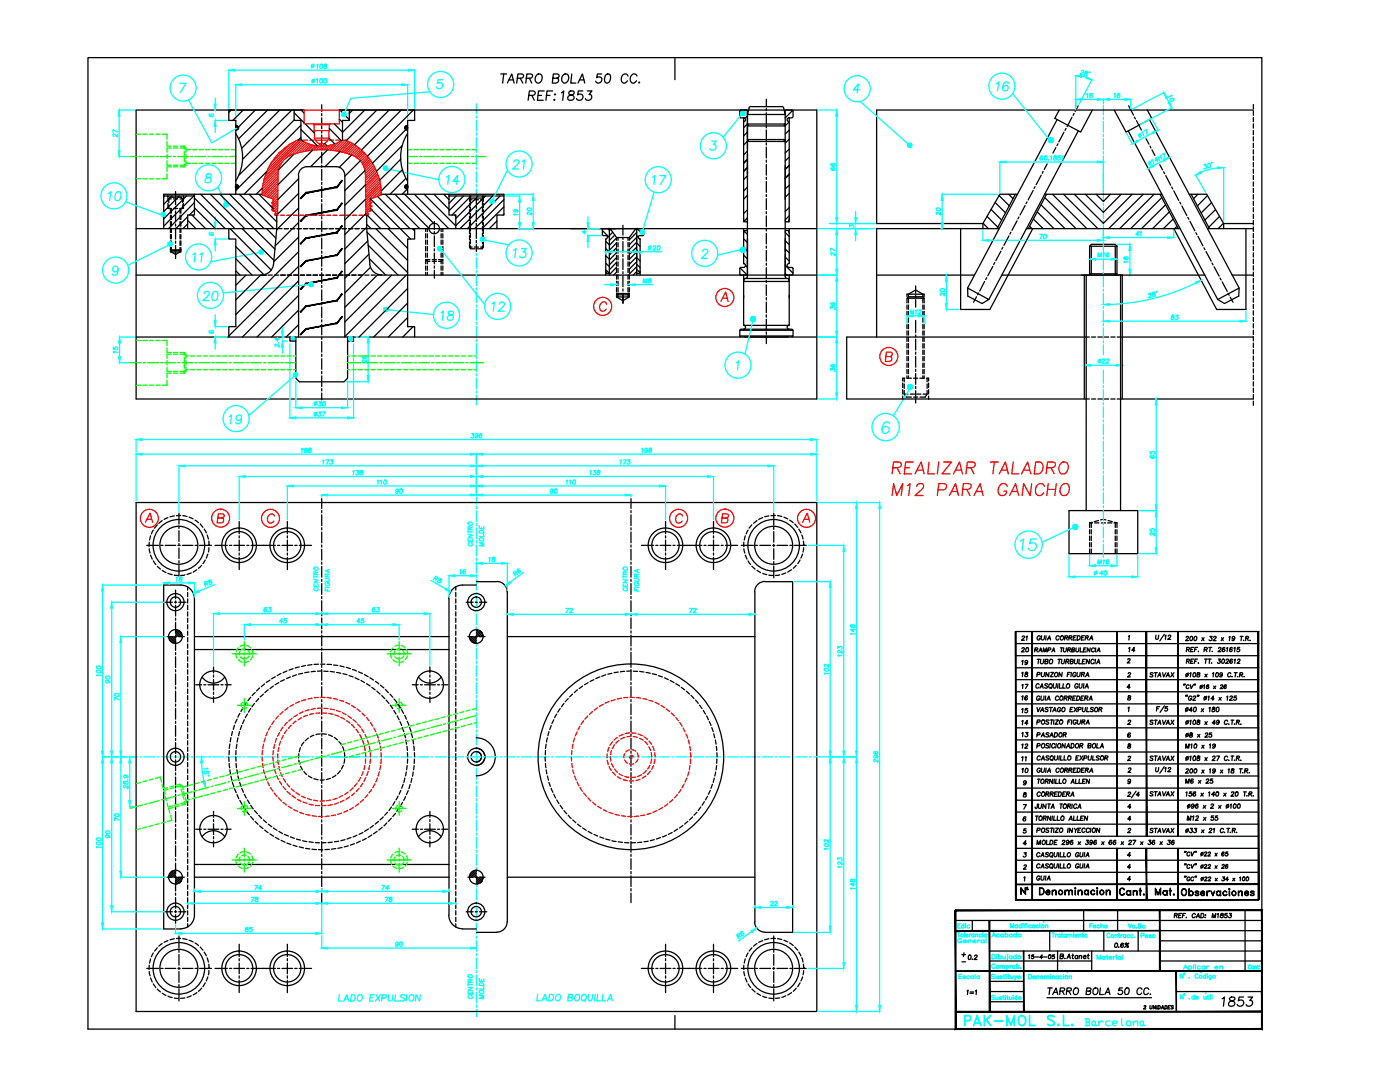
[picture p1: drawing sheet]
<svg xmlns="http://www.w3.org/2000/svg" width="279mm" height="216mm" viewBox="0 0 279 216" stroke-linecap="round" stroke-linejoin="round" font-family="sans-serif">
<!-- layer: 0 -->
<g fill="none" stroke="#0ff" stroke-width=".25">
<path d="M35.9 16.6h1.2l-1.1 1.8M43 19.6v1.2M45.7 14v7.6M46.9 14h34.6M47.1 16.8v6.9M48.2 16.9h32M62.6 12.8l-.4 .8M62.7 15.8l-.4 .8M63.2 15.9l.2-.2-.1 .9M63.2 13l.2-.2-.1 .9M64 15.7h.1a.44 .44 0 0 1 .3 .5 .44 .44 0 0 1-.5 .3l-.1-.4zM64 12.9a.41 .41 0 0 1 .5 .3 .41 .41 0 0 1-.4 .5l-.3-.2z"/>
<path d="M64.8 12.9v.2l.4 .3a.31 .31 0 0 1-.3 .3 .31 .31 0 0 1-.3-.2l.6-.6zM64.8 15.7h.1a.44 .44 0 0 1 .3 .5 .44 .44 0 0 1-.5 .3l-.1-.4zM81.4 16.8v6.9M82.7 14v7.6M88.3 15.9h-.9l-.1 .8a.64 .64 0 0 1 .8-.1 .64 .64 0 0 1 .2 .8 .64 .64 0 0 1-.8 .3l-.3-.1-.1-.3M171.6 17.9h-1.3l1-1.2-.2 1.8M198.8 16.7l.5-.4-.2 1.8M201.2 16.6v-.2l-.4-.1a1.29 1.29 0 0 0-.5 1.8 .57 .57 0 0 0 .9-.2 .57 .57 0 0 0-.4-.8 .57 .57 0 0 0-.7 .5M214.7 15.1v6.5M215.8 14.2l.2-.2 .3 .3-.8 .5 .6 .1M215.9 15.2l.9 .2M215.9 19.8h3.1"/>
<path d="M216.6 14.3v.2a.32 .32 0 0 1 .3 .4 .32 .32 0 0 1-.5 0l.1-.3 .6-.1-.1-.2zM216.9 18.8l.2-.1-.1 .8M217.3 14.4h.2zM217.9 15.9l-2.6 4.9M218 18.7a.46 .46 0 0 0-.5 .3 .46 .46 0 0 0 .2 .5 .28 .28 0 0 0 .3-.3 .28 .28 0 0 0-.3-.2l-.2 .2M220.2 19.8v.8M221.4 19.8h3.1M222.4 18.8l.2-.1-.1 .8M223.5 18.7a.45 .45 0 0 0-.5 .3 .45 .45 0 0 0 .2 .5 .28 .28 0 0 0 .3-.3 .28 .28 0 0 0-.2-.2 .28 .28 0 0 0-.3 .2M225.7 19.8v1.8M232.3 18.4l-6.3 3.4M232.8 19.5l.5 .9"/>
<path d="M233.5 19.8l.5-.2 .3 .1a.39 .39 0 0 1-.4 .5 .39 .39 0 0 1-.4-.4zM233.7 19l.2 .1-.8 .3M21.7 38.6l.4-.3-.2 1.7M23.3 38.3a.53 .53 0 0 1 .8 .3 .99 .99 0 0 1-.7 1.4l-.3-.1a1.37 1.37 0 0 1 .2-1.6zM23.4 26.8v.5l-.4-.4-.4-.2-.1 .3 .3 .2M23.4 26.4l-.9-.5v.5M23.7 22h3.1M23.7 31.2h1.9M23.8 23.2v6.8M41.3 34.8l-.2 .3 .2 .3a.63 .63 0 0 1 .8 .7 .62 .62 0 0 1-.7 .4 .62 .62 0 0 1-.5-.6 1.2 1.2 0 0 1 1.1-.6l.1-.3a.6 .6 0 0 0-.8-.2zM41.9 22.7l-.1 .1a.43 .43 0 0 0 .2 .5 .43 .43 0 0 0 .6-.2 .27 .27 0 0 0-.3-.4 .27 .27 0 0 0-.3 .3 .27 .27 0 0 0 .3 .3M42.9 22h.2"/>
<path d="M42.9 24h2.4M43 25.2v1.2M89.1 35.3l.5-.3-.2 1.8M91.6 36.2h-1.2l.9-1.2-.2 1.8M95.1 20.7v2M95.1 23.1v.4M95.1 24v2.1M95.1 26.5v.5M95.1 27.4v2.1M95.1 30v.4M95.1 30.8v2.2M95.1 33.4v.4"/>
<path d="M95.1 34.3v2.1M95.1 36.8v.5M95.1 37.7v2.1M100.9 39.1h2.9M100.9 38.8h5.6M102.6 32.3v-.1a.58 .58 0 0 1 .5-.3 .58 .58 0 0 1 .5 .3l-.3 .6-1 .9h1.2M104.2 32.2l.5-.3-.2 1.8M106.4 40v4.4M130.2 35.4l.5-.4-.2 1.8M131.7 35h1.2l-1.1 1.8M142 28.1h.9l-.5 .8a.55 .55 0 0 1 .5 .5 .55 .55 0 0 1-.6 .6l-.5-.1-.1-.3M163.4 22h3.7"/>
<path d="M165.9 33.4l-.1 .1a.43 .43 0 0 0 .3 .4 .43 .43 0 0 0 .6-.2 .28 .28 0 0 0-.3-.3 .28 .28 0 0 0-.3 .3l.3 .3M165.9 32.6h-.1a.39 .39 0 0 0 .3 .5 .39 .39 0 0 0 .5-.3 .26 .26 0 0 0-.3-.2 .26 .26 0 0 0-.2 .3 .26 .26 0 0 0 .3 .2M167 23.2v20.2M187.9 38.8h11.3M188 40v4.4M199.5 32.2v6.2M200.7 32.3h18.3M208.1 31.2v-.1a.43 .43 0 0 0-.5 .3 .43 .43 0 0 0 .2 .5 .25 .25 0 0 0 .3-.3 .25 .25 0 0 0-.5 0l-.1 .1M208.6 31.1h.1a.42 .42 0 0 1 .2 .5 .42 .42 0 0 1-.4 .3l-.1-.4zM209.2 31.9h.1M209.7 31.3l.2-.2-.1 .8M210.4 31.1v.3a.31 .31 0 0 1 .4 .1 .31 .31 0 0 1-.1 .4h-.4a.39 .39 0 0 1 .1-.4 .39 .39 0 0 1 .4-.1v-.3z"/>
<path d="M211.7 31.1h-.5l-.1 .4a.31 .31 0 0 1 .5 0 .31 .31 0 0 1-.1 .5 .31 .31 0 0 1-.4-.2M211.9 31.3l.3-.2-.1 .8M220.2 21v1.9M220.2 23.4v.4M220.2 24.2v2.2M220.2 26.8v.4M220.2 27.7v2.1M220.2 30.3v.4M220.2 31.1v9M224.9 26.7l1.1 2.1M227.5 26.6v.9M227.9 26.5l.1-.2 .3 .8"/>
<path d="M228.4 26.1l.5-.3-.1 1M229.2 33.7h.1M229.5 32.1v.9M229.9 32.1v-.3l.4 .8M230 23.9l1.1 2.1M230 26.5l-3 1.6M231.1 31.2l.3 .8M231.1 31.9l-.5 .3 .1-.8 .3 .8M231.6 31l.3 .8M231.7 31.4l-.5 .2M231.9 30.8l.5-.2-.1 1M232.4 31.9l-2.2 1.1"/>
<path d="M233.4 31.4l.1 .1M233.9 21.4l-6.3 3.4M238.6 34.9l2.1 3.6M240.3 32.9l.4-.1-.2 .3a.28 .28 0 0 1 .3 .4 .28 .28 0 0 1-.5 .1M241.1 32.7a.42 .42 0 0 1 .5 .2 .42 .42 0 0 1-.2 .5l-.2 .1-.2-.3zM241.8 32.4h.1l-.1 .2zM243 33.5l-1.7 .3-1.6 .6M244.2 33.4v10.9M23.6 53.7a.58 .58 0 0 1-.5 .5 .58 .58 0 0 1-.6-.2 .57 .57 0 0 1 .3-.8 .57 .57 0 0 1 .8 .5 .94 .94 0 0 1-.9 1.2l-.3-.2M38.5 50.8l.5-.4-.2 1.9M39.9 50.8l.5-.4-.3 1.9M40.7 58.6l.1-.3 .3-.1 .6 .1a.64 .64 0 0 1-.3 .8l-.9 .9h1.2"/>
<path d="M41.9 46.4h-.1a.42 .42 0 0 0 .3 .5 .42 .42 0 0 0 .5-.2 .27 .27 0 0 0-.3-.3 .27 .27 0 0 0-.3 .3 .27 .27 0 0 0 .3 .2M42.7 58.2h.4a.96 .96 0 0 1 .2 1.4 .63 .63 0 0 1-.9 .3 1.44 1.44 0 0 1 .3-1.7zM42.9 45.6h.2M42.9 47.7h2.4M43 43.3v1.1M43 48.9v1.2M95.1 40.2v.5M95.1 41.1v2.2M95.1 43.7v.4M95.1 44.6v2.1M95.1 47.1v.5M95.1 48v2.1"/>
<path d="M95.1 50.6v.4M95.1 51.4v2.1M95.1 54v.4M95.1 54.8v2.2M95.1 57.4v.5M95.1 58.3v2.1M102.5 49.9l.5-.3-.3 1.8M102.8 41.8a.27 .27 0 0 1 .2 .4 .27 .27 0 0 1-.4 .1 .27 .27 0 0 1 0-.4 .46 .46 0 0 1 .5-.1 .46 .46 0 0 1 .2 .5h-.1M103.4 42.8l-.9-.1 .2 .3M103.4 45.6h.4M103.7 40.3v4.1M104 45.6h2.5"/>
<path d="M104.1 49.6h.9l-.6 .7a.6 .6 0 0 1 .6 .7 .6 .6 0 0 1-.9 .4l-.2-.1-.2-.2M105.3 41.6a.46 .46 0 0 1 .5-.1 .46 .46 0 0 1 .2 .5 .46 .46 0 0 1-.5 .1 .46 .46 0 0 1-.2-.5zM106.1 42.4v.5l-.5-.5h-.3l-.1 .2 .2 .2M116.7 46v.6l-.6-.4 .9 .1M117.3 47h2.7M117.3 45.6h2.4M117.3 43.3v1.1M117.3 48.2v1.2M120.7 56.8h1.2M120.9 50.2v.5M122.1 50.2h4.5M123 56.5v.3"/>
<path d="M125.6 56.5v.3M126.8 56.8h3.5M127.7 50.2v.5M127.7 50.2h4.4M128.3 56.5l.2-.9 .2 .9 .4-.9-.1 .9M129.5 55.7v.2l.4 .3a.3 .3 0 0 1-.2 .3 .3 .3 0 0 1-.3-.3l.5-.4-.1-.2zM129.9 49.1l-.5 .8M130.4 49.3l.2-.2h.3l-.1 .4-.5 .4h.5M131.3 49.1h.1a.42 .42 0 0 1 .3 .5 .42 .42 0 0 1-.5 .3l-.1-.4zM140.2 50.2l.1-.3 .3-.2 .5 .1 .2 .3-.4 .6-.9 .8h1.2M163.4 45.6h3.7M163.4 54.9h3.7"/>
<path d="M165.8 44.6h1.3M166.7 50.4v.6l-.8-.6a.29 .29 0 0 0 .1 .5M166.7 50l-.9-.5v.6M167 46.8v6.9M167 56.1v10M169.6 45.3v-.5l.3 .3a.29 .29 0 0 1 .5-.1 .29 .29 0 0 1-.1 .5M170.7 45.6h3.9M170.7 44.6h3.9M170.8 42.2v1.2M170.8 46.8v1.2M186.9 41.6a.41 .41 0 0 1 .6-.1 .41 .41 0 0 1 0 .6l-.6-.2zM187.7 42.4v.5l-.6-.6-.3 .1 .2 .4"/>
<path d="M187.7 57.7a.47 .47 0 0 1 .6-.1 .47 .47 0 0 1 .2 .5 .47 .47 0 0 1-.6 .1 .47 .47 0 0 1-.2-.5zM187.8 45.6h.1M188.5 58.5v.5l-.6-.6-.3 .2 .3 .3M188.9 54.9h.1M188.9 56.1v4.5M196.2 46v2M197.4 47.9h21.6M207.5 46.8h.6l-.5 .8M208.4 46.8a.41 .41 0 0 1 .6 .3 .41 .41 0 0 1-.4 .5l-.3-.2zM218.6 51.7h3.1M219.1 51.3l.1-.9 .2 .9 .4-.9-.1 .9M220.2 50.6l.2-.2-.2 .9"/>
<path d="M220.2 40.5v.5M220.2 41.4v2.1M220.2 44v.4M220.2 44.8v3.2M220.2 48.2v2.2M220.2 50.8v.5M220.2 51.7v2.1M220.2 54.3v.4M220.2 55.1v2.2M220.2 57.7v.4M220.2 58.5v2.2M221.3 50.6v-.1a.42 .42 0 0 0-.5 .3 .42 .42 0 0 0 .2 .5 .27 .27 0 0 0 .3-.3 .27 .27 0 0 0-.3-.2 .27 .27 0 0 0-.2 .2"/>
<path d="M221.4 47.4h11.6M222.9 48.8h2.7M224.4 51.3v.4l.1 .1 .4-.5a.3 .3 0 0 1 .3 .2 .3 .3 0 0 1-.3 .3l-.3-.5zM225.2 52.3l-.9-.1 .2 .2M225.5 50v3.7M225.5 54.9h.1M227.3 46.8h-.6l.4-.6v.9M227.5 46.4l.3-.2-.1 .9M229.2 58.8a.24 .24 0 0 1 .2-.3 .24 .24 0 0 1 .3 .2l-.5 .7 .6-.1M230.1 58.3l-.1 .4h.4l.2 .2a.31 .31 0 0 1-.3 .3 .31 .31 0 0 1-.3-.2l.4-.5v-.2zM230.8 58.2l.1-.1-.1 .2zM234.3 46v1.5"/>
<path d="M238.6 56.5a41.6 41.6 0 0 1-17.2 4.3M22.6 69.2v.5l.4 .1a.32 .32 0 0 1 .1-.6 .32 .32 0 0 1 .4 .4l-.1 .2M23.5 70.3l-.9-.1 .2 .2M23.8 67.3h3M23.8 72.4h1.8M23.9 68.4v2.8M41.9 65.9l-.1 .1a.43 .43 0 0 0 .2 .5 .43 .43 0 0 0 .6-.2 .27 .27 0 0 0-.3-.3 .27 .27 0 0 0-.3 .2 .27 .27 0 0 0 .3 .3M42.9 67.3h2.4M42.9 65.2h2.4M43 62.8v1.2M43 68.4v1.3M55.4 67.4v.7l-.6-.6 .9 .2"/>
<path d="M55.7 68.4h-.1M55.7 68.7v.6l-.5-.6h-.3l-.1 .3 .3 .2M56.3 67.3h.4M56.3 68.1h1M56.4 64.9v1.2M56.4 69.3v1.2M57.9 68.6v14.9M59 76v5.4M69.2 76.2h4.4M69.4 76v5.4M70.6 68.6v14.9M71.1 67.3h2.5"/>
<path d="M72.4 71h-.1a.43 .43 0 0 0 .3 .5 .43 .43 0 0 0 .5-.2l-.2-.3a.28 .28 0 0 0-.3 .3 .28 .28 0 0 0 .2 .3M73.1 71.8v.6l-.6-.6a.25 .25 0 0 0-.2 .2 .25 .25 0 0 0 .2 .3M73.5 68.4v6.6M88 62.4l.5-.3-.2 1.8M89.6 62.2l-.1 .3 .2 .3a.62 .62 0 0 1 .6 .2 .62 .62 0 0 1 .1 .7 .63 .63 0 0 1-1.1-.2 1.05 1.05 0 0 1 1.1-.8l.1-.4a.67 .67 0 0 0-.9-.1zM95.1 60.9v.4M95.1 61.7v2.2M95.1 64.3v.4M95.1 65.1v2.2M95.1 67.7v.4M95.1 68.6v2.1M95.1 71.1v.5"/>
<path d="M95.1 72v2.2M95.1 74.6v.4M95.1 75.4v2.2M95.1 78v.4M95.1 78.9v1.9M98.2 60.6l.5-.3-.2 1.8M99.6 60.7l.3-.3 .5-.1 .2 .1 .1 .4-1.3 1.3h1.2M146.9 72.4l.5-.4-.2 1.8M150.3 63.8l-1.6 6.8M163.4 67.3h3.7M163.4 79.6h3.7M165.8 73.9v-.4l.3 .3a.28 .28 0 0 1 .5-.2 .28 .28 0 0 1-.1 .5"/>
<path d="M165.8 61.6v-.4l.3 .3a.28 .28 0 0 1 .5-.2 .28 .28 0 0 1-.1 .5M165.9 72.8h-.1a.42 .42 0 0 0 .3 .5 .42 .42 0 0 0 .6-.3 .28 .28 0 0 0-.3-.3 .28 .28 0 0 0-.3 .3 .28 .28 0 0 0 .3 .3M165.9 60.4h-.1a.39 .39 0 0 0 .4 .5 .39 .39 0 0 0 .4-.3l-.2-.2a.28 .28 0 0 0-.3 .2 .28 .28 0 0 0 .3 .3M167 68.4v10M181 62.9v1.8M181.6 62.7l.1-.9 .2 .9 .5-.9-.1 .9M181.7 77.4l-3.4 5.6M182.2 63h1M182.7 62l.2-.2-.1 .9M183.4 62l.1-.2 .3 .1-.1 .4-.5 .4h.6M184.4 62.9v1.8M188.8 61.8h2.6"/>
<path d="M217.6 72.9h5.1M219.7 71.7l-.5 .8M220 71.8l.2-.2 .3 .2-.6 .7h.6M220.2 61.1v.4M220.2 62v2.2M220.2 64.5v.5M220.2 65.4v2.1M220.2 68v.4M220.2 68.8v2M220.2 73.9v2.6M220.2 76.9v.4M220.2 77.8v2.1"/>
<path d="M220.8 71.8l.2-.2 .3 .1v.3l-.6 .5h.6M221.4 64.1h26.1M230.6 79.6h.2M233.9 62.9l-.1 .3 .5 .3a.3 .3 0 0 1-.3 .2 .3 .3 0 0 1-.3-.2l.6-.4-.1-.2zM234.7 62.9h.4l-.2 .3a.29 .29 0 0 1 .1 .5 .29 .29 0 0 1-.5-.1M248.7 62.1v2.1M27.2 87.6v2.6M27.2 90.6v9.3M28.3 90.6h65.6M28.3 87.7h133.5M35.7 92.9v9.2M36.9 92.9h57"/>
<path d="M45.7 83.1l.5-.3-.2 1.8M47.7 95v8.7M48.2 83.4a.55 .55 0 0 1-.6 .5 .55 .55 0 0 1-.5-.6 .58 .58 0 0 1 .4-.5 .58 .58 0 0 1 .7 .2 1.02 1.02 0 0 1-.8 1.6l-.3-.3M48.9 95.1h45M57.3 96.9v6.8M58.5 97h35.4M59 83.4h10.4M60.1 89.6l.3-.2-.2 .9M60.3 81.4h7.8M61.3 89.7l-.3 .3a.26 .26 0 0 1-.2-.3 .26 .26 0 0 1 .2-.2 .26 .26 0 0 1 .3 .2l-.2 .5h-.4M61.7 89.5v.2l.4 .3a.3 .3 0 0 1-.2 .3 .3 .3 0 0 1-.4-.1l.2-.3 .4-.3v-.1zM63.7 82.2h.4l-.3 .3a.28 .28 0 0 1 .2 .4 .28 .28 0 0 1-.5 0"/>
<path d="M63.7 80.2h.4l-.3 .3h.2a.3 .3 0 0 1-.1 .5 .3 .3 0 0 1-.4-.2M64.2 98.7v.5M64.4 82.2h.5l-.5 .8M64.4 91.9l.2-.1-.1 .8M64.5 80.2a.41 .41 0 0 1 .5 .3 .41 .41 0 0 1-.4 .5l-.3-.2zM65.1 91.8h.5l-.5 .8M65.4 98.8h28.5M66 91.8h.4l-.3 .3h.1a.28 .28 0 0 1 .1 .5 .28 .28 0 0 1-.5-.2M70.4 94.1l.2-.2-.1 .8M71.1 93.9h.5l-.3 .3a.29 .29 0 0 1 .2 .5 .29 .29 0 0 1-.5-.1M72 93.9v.3a.31 .31 0 0 1 .3 .1 .31 .31 0 0 1 0 .4h-.4a.38 .38 0 0 1 0-.4 .38 .38 0 0 1 .4-.1l.1-.3zM75.3 96l.2-.2-.1 .8"/>
<path d="M75.9 96l.2-.2v.8M76.7 95.8h.2a.42 .42 0 0 1 .2 .5 .42 .42 0 0 1-.4 .3l-.1-.4zM79.5 97.9a.28 .28 0 0 1-.3 .2 .28 .28 0 0 1-.3-.3 .28 .28 0 0 1 .4-.2 .52 .52 0 0 1-.2 .9l-.2-.2M79.9 97.6h.1a.44 .44 0 0 1 .3 .5 .44 .44 0 0 1-.5 .3l-.1-.3zM94.1 86.5h.5l-.3 .3a.3 .3 0 0 1 .2 .5 .3 .3 0 0 1-.5-.1M95.1 90.6v2M95.1 92.9v1.8M95.1 95v1.6M95.1 96.9v1.6M95.1 98.7v.1M95.1 99.2v1.4M95.4 86.8a.27 .27 0 0 1-.4 .2 .27 .27 0 0 1-.1-.4 .27 .27 0 0 1 .4 0 .41 .41 0 0 1 .1 .5 .41 .41 0 0 1-.6 .1"/>
<path d="M96.2 86.6h-.1a.43 .43 0 0 0-.4 .3 .43 .43 0 0 0 .2 .5 .28 .28 0 0 0 .3-.3 .28 .28 0 0 0-.3-.3l-.3 .3M96.3 98.8h28.4M96.3 97h35.3M96.3 95.1h44.9M96.3 92.9h56.9M96.3 90.6h65.5M110.3 97.9a.28 .28 0 0 1-.3 .2 .28 .28 0 0 1-.2-.3 .28 .28 0 0 1 .3-.2 .42 .42 0 0 1 .3 .5 .42 .42 0 0 1-.6 .2M110.7 97.7l.2-.1a.45 .45 0 0 1 .3 .5 .45 .45 0 0 1-.5 .3zM113 96l.2-.2-.1 .8M113.7 96l.2-.2-.1 .8M114.5 95.8h.1a.42 .42 0 0 1 .2 .5 .42 .42 0 0 1-.4 .3l-.1-.4zM117.8 94.1l.2-.2-.2 .8"/>
<path d="M118.5 93.9h.4l-.3 .3h.2a.28 .28 0 0 1 0 .5 .28 .28 0 0 1-.5-.1M119.3 93.9v.3a.31 .31 0 0 1 .4 .1 .31 .31 0 0 1-.1 .4h-.4a.39 .39 0 0 1 .1-.4 .39 .39 0 0 1 .4-.1v-.3zM123.7 91.9l.3-.1-.1 .8M124.4 91.8h.6l-.5 .8M125.3 91.8h.5l-.3 .3a.29 .29 0 0 1 .1 .5 .29 .29 0 0 1-.5-.2M125.9 98.7v.5M128 89.6l.3-.2-.1 .9M129.2 89.7a.28 .28 0 0 1-.3 .3 .28 .28 0 0 1-.3-.3 .28 .28 0 0 1 .4-.3 .43 .43 0 0 1 .2 .6 .43 .43 0 0 1-.5 .2h-.1M129.6 89.5v.2l.4 .3a.3 .3 0 0 1-.3 .3 .3 .3 0 0 1-.3-.3l.6-.4-.1-.2zM132.8 96.9v6.8M142.4 95v8.7M154.4 92.9v9.2"/>
<path d="M163 87.6v2.6M163 90.6v9.3M177.5 84.5l-.1-.2a.77 .77 0 0 0-1.1 .4 1.52 1.52 0 0 0 0 1.7 .73 .73 0 0 0 1.1-.3 .73 .73 0 0 0-.6-1l-.6 .3-.2 .4M220.2 80.3v.5M220.2 81.2v2.1M220.2 83.8v.4M220.2 84.6v2.2M220.2 87.2v.4M220.2 88v2.2M220.2 90.6v.4M220.2 91.5v2.1M220.2 94.1v.4"/>
<path d="M220.2 94.9v2.2M220.2 97.5v.4M220.2 98.3v2.2M229.5 90.1v.4l.4 .1a.31 .31 0 0 1 .1-.5 .31 .31 0 0 1 .4 .1 .31 .31 0 0 1-.2 .5M229.6 90.9a.46 .46 0 0 0 .3 .5 .46 .46 0 0 0 .5-.2 .28 .28 0 0 0-.2-.3 .28 .28 0 0 0-.3 .3l.2 .2M230.7 80.8v19.9M20.4 116.7h11.9M20.5 117.9v31.9M32.7 116.3v.1M33.9 116.3h3.7M35.1 115.3l.3-.2-.2 .9M35.9 115.2l-.1 .2 .4 .1 .1 .2a.31 .31 0 0 1-.2 .3 .31 .31 0 0 1-.4-.2l.2-.3 .4-.1 .1-.1z"/>
<path d="M38.8 116.3v2.9M40.9 116.6l.4-.3v-.2l-.5 .1 .2 .8M41.1 116.5l.4 .3M41.7 115.8l-.1 .3a.42 .42 0 0 1 .6 .4l-.4 .1-.1-.3 .4-.4-.1-.2zM42.8 116.7l-4.2 1.7M86 115.8l3.9 2.3M86.8 115.3l.3 .2 .3-.1-.4-.4-.5 .7M87 115.5v.4M87.7 115.5v.2a.32 .32 0 0 1 .2 .3 .32 .32 0 0 1-.2 .3l-.4-.2 .1-.2h.6l.2-.2zM89.6 114.8v4.4M90.8 114.9h3.1M91.8 113.8l.2-.1-.1 .8"/>
<path d="M92.9 113.8v-.1a.45 .45 0 0 0-.5 .3 .45 .45 0 0 0 .2 .5 .28 .28 0 0 0 .3-.2 .28 .28 0 0 0-.2-.3 .28 .28 0 0 0-.3 .2M95.1 112.3h.1M95.1 101v.5M95.1 101.9v2.1M95.1 104.5v.4M95.1 105.4v2.1M95.1 107.9v.5M95.1 108.8v2.1M95.1 111.4v.4M95.1 112.2v2.1M95.1 114.7v.5M95.1 115.6v2.2"/>
<path d="M95.1 118.2v.4M95.1 119.1v2.1M96.3 112.4h3.8M97.6 111.4l.2-.2-.1 .9M98.3 111.2v.3l.4 .3a.3 .3 0 0 1-.2 .3 .3 .3 0 0 1-.3-.3l.5-.4-.1-.2zM101.2 112.3v5.5M102.6 114.6l.3-.2 .1-.4h-.3l-.3 .2 .5 .8M102.9 114.4l.4 .2M103.6 113.5h-.1a.43 .43 0 0 0-.2 .5 .43 .43 0 0 0 .5 .3 .27 .27 0 0 0 .1-.4 .27 .27 0 0 0-.4-.1 .27 .27 0 0 0-.1 .4M104.5 114.2l-3.6 2.7M158.5 116.1h7.3M161.2 108.8h7.3"/>
<path d="M163.4 100.3h7.6M165.7 117.2v32.6M168.4 110.1v39.7M170.9 101.5v48.3M171.4 100.3h4.2M175.5 101.5v99.1M203.7 108l.6-.4-.3 2.2M206.8 107.6h-1.1l-.2 .9a.8 .8 0 0 1 1.3 .2 .8 .8 0 0 1-.7 1.1h-.7l-.1-.4M213.3 110.8v4.4M214.5 115.1h11.3M214.6 105.1l-6.6 3.1M217.5 110.8v2.1"/>
<path d="M218.6 112.9h3.1M218.9 113.9l-.5 .8M219.1 112.6l.1-.9 .2 .9 .4-.9-.1 .9M220.1 114.5h-.6l.4-.6v.9M220.2 111.8l.2-.1-.2 .9M220.2 100.9v.4M220.2 101.8v2.1M220.2 104.3v.5M220.2 105.2v2.1M220.2 107.8v.4M220.2 108.6v2.6M220.4 114.1l.2-.2a.42 .42 0 0 1 .3 .5 .42 .42 0 0 1-.5 .3z"/>
<path d="M221.3 111.8v-.1a.45 .45 0 0 0-.5 .3 .45 .45 0 0 0 .2 .6 .28 .28 0 0 0 .3-.3 .28 .28 0 0 0-.2-.3 .28 .28 0 0 0-.3 .3M222.9 110.8v2.1M227.1 110.8v4.4M227.4 110.5h3.4M227.4 101.9h3.4M229.5 105.5v.4l.4 .1a.31 .31 0 0 1 .1-.5 .31 .31 0 0 1 .4 .1 .31 .31 0 0 1-.2 .5M230.4 106.3v.6l-.6-.6-.3 .1 .2 .4M230.7 103.1v6.2M19.3 133.8h.7l.1 .2a.45 .45 0 0 1-.5 .3 .45 .45 0 0 1-.3-.5zM19.3 133a.47 .47 0 0 1 .5-.1 .47 .47 0 0 1 .3 .5 .47 .47 0 0 1-.6 .1 .47 .47 0 0 1-.2-.5zM20.1 134.8l-.9-.1 .2 .2M21.1 135a.42 .42 0 0 1 .6-.1 .42 .42 0 0 1 .1 .6l-.7-.2z"/>
<path d="M21.4 135.7a.28 .28 0 0 1 .2 .3 .28 .28 0 0 1-.3 .3l-.2-.3a.45 .45 0 0 1 .5-.2 .45 .45 0 0 1 .3 .5h-.1M22.2 120.2h10.5M22.3 121.4v28.4M22.9 138.5a.41 .41 0 0 1 .6-.1 .41 .41 0 0 1 .1 .5h-.5zM23.7 139.6l-.8-.5v.6M24 127h9M24.1 128.2v21.6M42.6 122.4v10.3M43.8 122.5h19.2M48.8 124.6v3.1M50 124.7h13M53.2 121.4v-.1a.45 .45 0 0 0-.5 .3 .45 .45 0 0 0 .2 .5l.3-.1v-.3l-.4-.1-.1 .2"/>
<path d="M53.7 121.2h.4l-.3 .4a.28 .28 0 0 1 .2 .4 .28 .28 0 0 1-.5-.1M56.4 124h-.6l.5-.6-.1 .9M57.2 123.4h-.4l-.1 .4a.31 .31 0 0 1 .4 .1 .31 .31 0 0 1-.1 .4 .31 .31 0 0 1-.4-.2M64.2 124.6h.1M64.2 122.1v.3M65.4 124.7h13M65.4 122.5h19.2M71.8 124h-.6l.5-.6-.1 .9M72.6 123.4h-.4l-.1 .4a.31 .31 0 0 1 .5 .1 .31 .31 0 0 1-.1 .4 .31 .31 0 0 1-.5-.2M74.8 121.4v-.1a.46 .46 0 0 0-.5 .3 .46 .46 0 0 0 .2 .5 .28 .28 0 0 0 .3-.2 .28 .28 0 0 0-.2-.3l-.3 .2M75.3 121.2h.4l-.3 .4a.3 .3 0 0 1 .2 .5 .3 .3 0 0 1-.5-.2M79.7 124.6v3.1"/>
<path d="M85.8 122.4v10.3M95.1 121.7v.4M95.1 122.5v2.2M95.1 125.1v.4M95.1 125.9v2.2M95.1 128.5v.4M95.1 129.4v2.1M95.1 131.9v.5M95.1 132.8v2.1M95.1 135.4v.4M95.1 136.2v2.2M95.1 138.8v.4"/>
<path d="M95.1 139.6v2.2M101.2 122.7h.1M102.4 122.6h22.3M112.9 121.4h.6l-.5 .8M113.8 121.6l.1-.2h.3l-.1 .4-.4 .4h.5M125.9 122.7h.1M127.2 122.6h22.3M137.7 121.4h.5l-.5 .8M138.5 121.6a.22 .22 0 0 1 .2-.2 .22 .22 0 0 1 .2 .3l-.6 .5h.6M150.7 122.7h.1M164.5 133.4a.46 .46 0 0 1 .6-.1 .46 .46 0 0 1 .2 .5 .46 .46 0 0 1-.5 .1 .46 .46 0 0 1-.3-.5zM165.3 134.4l-.8-.1 .2 .3"/>
<path d="M165.3 132.6v.6l-.6-.7-.2 .4 .2 .1M167.2 129.4v-.5l.3 .3a.29 .29 0 0 1 .5-.1 .29 .29 0 0 1-.1 .5M168 130.8l-.8-.1 .2 .3M168 129.8v.6l-.3-.5-.4-.1-.1 .3 .2 .1M169.8 124.7v.4l.2 .1 .3-.5a.3 .3 0 0 1 .3 .3 .3 .3 0 0 1-.3 .3l-.3-.6zM170.3 125.5v.6l-.6-.5 .9 .1M170.6 126.5l-.9-.1 .2 .2M20.4 151h1.6M20.5 152.3v31.8M22.2 151h1.5M22.3 152.3v28.4M24 151h1.3"/>
<path d="M24.1 152.3v21.5M24.7 155.9v.3l.2 .2 .2-.4a.26 .26 0 0 1 .4 0 .26 .26 0 0 1 0 .3 .26 .26 0 0 1-.4 0l-.1-.4zM25 154.7a.28 .28 0 0 1 .2 .3 .28 .28 0 0 1-.3 .2l-.2-.3a.45 .45 0 0 1 .5-.2 .45 .45 0 0 1 .3 .5h-.1M25.5 155.6h.1M25.6 156.7v.6l-.7-.6a.25 .25 0 0 0-.2 .2 .25 .25 0 0 0 .2 .3M25.7 151h1.8M25.9 152.3v7.5M27.9 151h.4M28.8 151h2.1M31.4 151h.4M32.2 151h2.2M34.8 151h.4"/>
<path d="M35.6 151h2.2M38.2 151h.4M39.1 151h2.1M40.2 152.2l.5 3.9M40.9 153.9a.29 .29 0 0 0-.1 .4 .29 .29 0 0 0 .4 0 .29 .29 0 0 0 0-.4l.4 .1v.3M41.3 153.2l.2 .2h-.8M41.5 154.7l.2 .1zM41.6 151h.5M42.5 151h2.1M45.1 151h.4M45.9 151h2.2M48.5 151h.4"/>
<path d="M49.3 151h2.2M51.9 151h.5M52.8 151h2.1M55.4 151h.4M56.2 151h2.2M58.8 151h.4M59.6 151h2.2M62.2 151h.4M63.1 151h2.1M65.6 151h3.1M68.9 151h.6M69.8 151h2.1"/>
<path d="M72.3 151h.5M73.2 151h2.1M75.8 151h.4M76.6 151h2.2M79.2 151h.4M80 151h2.2M82.6 151h.4M83.5 151h2.1M86 151h.5M86.9 151h2.2M89.5 151h.4M90.3 151h2.2"/>
<path d="M92.9 151h.4M93.8 151h2.1M95.1 142.2v.4M95.1 143.1v2.1M95.1 145.7v.4M95.1 146.5v2.2M95.1 149.1v.4M95.1 149.9v2.2M95.1 152.5v.4M95.1 153.4v2.1M95.1 155.9v.5M95.1 156.8v2.1"/>
<path d="M95.1 159.4v.4M96.3 151h.5M97.2 151h2.1M99.8 151h.4M100.6 151h2.2M103.2 151h.4M104 151h2.2M106.6 151h.4M107.5 151h2.1M110.1 151h.4M110.9 151h2.2M113.5 151h.4"/>
<path d="M114.3 151h2.2M116.9 151h.4M117.8 151h2.1M120.3 151h.5M121.2 151h2.1M123.8 151h.4M124.7 151h2.1M127.2 151h.4M128.1 151h2.1M130.6 151h.4M131.5 151h2.1M134.1 151h.4"/>
<path d="M134.9 151h2.2M137.5 151h.5M138.4 151h2.1M140.9 151h.5M141.8 151h2.1M144.3 151h.5M145.2 151h2.1M147.8 151h.4M148.7 151h2.1M151.2 151h.5M152.1 151h2.1M154.7 151h.4"/>
<path d="M155.5 151h2.1M158.1 151h.4M158.9 151h2.2M161.5 151h.5M162.4 151h2.6M165.3 151h.5M165.7 152.3v32.5M166.1 151h2.4M168.4 152.3v39.8M168.7 151h2.3M170.9 152.3v48.3M174.5 149.9l-.1 .1a.43 .43 0 0 0 .3 .4 .43 .43 0 0 0 .5-.2 .25 .25 0 0 0-.3-.3 .25 .25 0 0 0-.2 .4l.2 .2"/>
<path d="M174.7 150.7a.28 .28 0 0 1 .2 .4 .28 .28 0 0 1-.3 .2 .28 .28 0 0 1-.2-.4 .4 .4 0 0 1 .5-.2 .4 .4 0 0 1 .2 .6M175.2 151.6v.5l-.6-.6-.2 .2 .2 .3M19.3 168.1a.47 .47 0 0 1 .5-.1 .47 .47 0 0 1 .3 .5 .47 .47 0 0 1-.6 .1 .47 .47 0 0 1-.2-.5zM19.3 167.2h.7l.1 .3a.45 .45 0 0 1-.5 .2 .45 .45 0 0 1-.3-.5zM20.1 169.1l-.9-.1 .2 .2M21.1 165.8a.47 .47 0 0 1 .6 0 .47 .47 0 0 1 .2 .5 .47 .47 0 0 1-.5 .1 .47 .47 0 0 1-.3-.6zM21.4 166.6a.28 .28 0 0 1 .2 .4 .28 .28 0 0 1-.4 .1 .28 .28 0 0 1 0-.4l.7 .1-.1 .4M22.9 162.5a.41 .41 0 0 1 .6-.1 .41 .41 0 0 1 .1 .5l-.7-.1zM23.7 163.6l-.8-.5v.6M24 175h9M25.8 161h1M38.8 177.4v.6"/>
<path d="M40 177.9h23M50.2 179.1h.5l-.5 .8M50.8 176.7h.6l-.5 .8M51 179.1v.3l.5 .2a.29 .29 0 0 1-.3 .3 .29 .29 0 0 1-.3-.2l.6-.5zM52.2 177.2h-.6l.5-.5-.1 .8M64.2 177.4v.6M65.4 177.9h23M76.2 176.7h.6l-.5 .8M76.9 179.1h.6l-.5 .8M77.6 177.2h-.7l.6-.5-.2 .8M77.8 179.1v.3l.4 .2a.29 .29 0 0 1-.2 .3 .29 .29 0 0 1-.3-.2l.6-.5zM89.6 177.4v.6"/>
<path d="M95.1 160.2v2.2M95.1 162.8v.4M95.1 163.6v2.2M95.1 166.2v.5M95.1 167.1v2.1M95.1 169.7v.4M95.1 170.5v2.2M95.1 173.1v.4M95.1 173.9v2.2M95.1 176.5v.4M95.1 177.4v2.1M95.1 179.9v.5"/>
<path d="M164.5 168.4a.46 .46 0 0 1 .6 0 .46 .46 0 0 1 .2 .5 .46 .46 0 0 1-.5 0 .46 .46 0 0 1-.3-.5zM165.3 169.4l-.8-.1 .2 .2M165.3 167.6v.5l-.5-.5h-.3v.2l.2 .2M167.2 171.6v-.5l.3 .2a.28 .28 0 0 1 .5 0 .28 .28 0 0 1-.1 .4M168 173l-.8-.1 .2 .2M168 172v.6l-.6-.7-.2 .4 .2 .2M169.8 175.5v.4h.2a.31 .31 0 0 1 .2-.4 .31 .31 0 0 1 .3 0v.5a.38 .38 0 0 1-.4-.1 .38 .38 0 0 1-.1-.4zM170.3 176.2v.6l-.6-.5 .9 .1M170.6 177.3l-.9-.1 .2 .2M20.4 185.4h11.9M22.2 181.9h10.5M35 184.6v1.7"/>
<path d="M36.3 186.3h26.7M37.5 180.3v.2M38.6 180.2h24.4M49.1 185.1v.2l.4 .3a.3 .3 0 0 1-.3 .3 .3 .3 0 0 1-.3-.3l.6-.4-.1-.1zM50.3 185.1h-.4l-.1 .3a.31 .31 0 0 1 .5 .1 .31 .31 0 0 1-.1 .4 .31 .31 0 0 1-.5-.2M64.2 180.3v6M64.2 186.7v2.6M65.4 180.2h24.4M65.4 189.2h28.5M67.7 198.5l-.2 1.3h.8M68.6 199.8l.6-1.3 .4 1.3M68.9 199.3h.6"/>
<path d="M70.1 198.5h.5a.69 .69 0 0 1 .3 .7 .69 .69 0 0 1-.5 .6h-.4zM71.5 198.7l.3-.2a.64 .64 0 0 1 .6 .7 .64 .64 0 0 1-.8 .6l-.3-.6zM73.8 199.1h.5M74.7 198.5h-.8l-.1 1.3h.7M75.1 198.5l.7 1.3M75.9 198.5l-1 1.3M76.2 199.2l.8-.2 .1-.4-.8-.1-.2 1.3M77.6 198.5l-.1 .9a.45 .45 0 0 0 .4 .4 .45 .45 0 0 0 .4-.4l.1-.9M78.9 198.5l-.1 1.3h.7M79.5 188.3a.28 .28 0 0 1-.3 .2 .28 .28 0 0 1-.3-.3 .28 .28 0 0 1 .4-.2 .4 .4 0 0 1 .2 .5 .4 .4 0 0 1-.6 .2M79.9 188h.1a.42 .42 0 0 1 .3 .5 .42 .42 0 0 1-.5 .3l-.1-.3zM80.8 198.7l-.3-.2-.5 .2v.3l.7 .2v.4l-.3 .2-.6-.2"/>
<path d="M81.2 198.5l-.1 1.3M81.8 198.7l.3-.2a.64 .64 0 0 1 .5 .7 .64 .64 0 0 1-.7 .6l-.3-.6zM83.9 198.5l-.2 1.3-.7-1.3-.1 1.3M91 180.3v.2M95.1 180.8v2.2M95.1 183.4v.4M95.1 184.3v2.1M95.1 186.8v.4M95.1 187.7v2.1M95.1 190.2v.5M95.1 191.1v2.1M95.1 193.7v.4"/>
<path d="M95.1 194.5v2.2M95.1 197.1v.5M95.1 198v2.1M107.3 198.4l-.2 1.3h.8M108.1 199.7l.7-1.3 .4 1.3M108.4 199.3h.6M109.7 198.4h.4a.72 .72 0 0 1 .3 .9 .72 .72 0 0 1-.9 .4zM111.1 198.6l.2-.2a.63 .63 0 0 1 .5 .8 .63 .63 0 0 1-.7 .4l-.2-.4zM113.4 199h.8v-.5l-.7-.1-.2 1.3 .8-.1 .1-.3-.3-.3M114.9 198.6l.2-.2a.63 .63 0 0 1 .5 .8 .63 .63 0 0 1-.8 .4l-.1-.4zM116.2 198.6l.2-.1a.45 .45 0 0 1 .4 0 .45 .45 0 0 1 .2 .4 .55 .55 0 0 1-.2 .7 .55 .55 0 0 1-.7-.2zM116.5 199.5l.4 .3"/>
<path d="M117.5 198.4l-.2 .9 .4 .4 .3-.1 .2-.3 .1-.9M118.8 198.4l-.2 1.3M119.3 198.4l-.2 1.3h.8M120.3 198.4l-.1 1.3h.7M121.2 199.7l.7-1.3 .3 1.3M121.4 199.3h.7M147.2 186.9l.3-.2 .1-.4-.6 .2 .4 .8M147.4 186.7l.5 .3M148.2 185.9l-.1-.1a.43 .43 0 0 0-.2 .5 .43 .43 0 0 0 .5 .3 .27 .27 0 0 0 0-.3 .27 .27 0 0 0-.3-.1 .27 .27 0 0 0-.1 .3M150.7 180.7v.4M151 185.2l-3.7 2.6M151.8 181.1h5.2"/>
<path d="M153.8 180.1l.2-.2 .3 .1-.6 .7h.6M154.6 180.1l.2-.2 .3 .1-.6 .7h.6M158.2 180.7v.4M158.5 186h7.3M161.2 193.2h7.3M191 186.1h.5M191.2 184.7h.3M191.3 186.1v.9M191.4 194.8h.3M191.7 184.3h-.5v.9h.5M191.9 194.4h-.5v.9h.5M191.9 187.5a.42 .42 0 0 0-.6-.2 .42 .42 0 0 0 0 .7 .42 .42 0 0 0 .6-.2h-.2"/>
<path d="M192.2 187.8h.7a.3 .3 0 0 0-.4-.2 .3 .3 0 0 0-.2 .4 .3 .3 0 0 0 .5 .1l.1-.1M192.3 184.7a.27 .27 0 0 0-.3 0 .27 .27 0 0 0 0 .4 .27 .27 0 0 0 .3 0M192.3 184.3v.9M192.5 186.1v.9M192.6 194.8h-.4v.1l.4 .2-.1 .2-.3-.2M192.6 184.3h.1M192.7 184.6v.6M192.7 186.6h.5a.24 .24 0 0 0-.2-.2 .24 .24 0 0 0-.3 .2l.2 .4 .3-.2M193.2 187.7l.3-.1h.2l.1 .5M193.2 187.6v.5M193.4 194.8a.3 .3 0 0 0-.4 0 .3 .3 0 0 0 0 .4 .3 .3 0 0 0 .4-.1M193.5 184.7a.28 .28 0 0 0-.4 0 .28 .28 0 0 0 0 .4 .28 .28 0 0 0 .4 0"/>
<path d="M193.5 186.4v.6M193.8 186.4h-.2l-.1 .2M194.2 187.8h.6a.3 .3 0 0 0-.4-.2 .3 .3 0 0 0-.1 .5l.5-.1M194.3 194.8a.3 .3 0 0 0-.5 0 .3 .3 0 0 0 0 .4 .3 .3 0 0 0 .5-.1M194.3 194.7v.6M194.4 186.5a.27 .27 0 0 0-.4 0 .27 .27 0 0 0 0 .4 .27 .27 0 0 0 .4-.1M194.4 186.4v.6M194.6 194.4v.9M194.7 186.5l.2-.1h.2v.6M194.7 186.4v.6M195.1 187.6v.5M195.4 194.8a.28 .28 0 0 0-.4 0 .28 .28 0 0 0 0 .4 .28 .28 0 0 0 .4-.1"/>
<path d="M195.4 194.7v.6M195.6 187.6l-.5 .2M195.9 186.5a.27 .27 0 0 0-.4 0 .27 .27 0 0 0 0 .4 .27 .27 0 0 0 .4-.1M196.1 186.1h.1M196.1 186.4v.6M196.4 187.7a.32 .32 0 0 0-.5-.1 .32 .32 0 0 0 0 .5l.5-.1M196.4 187.6v.5M196.8 187.3v.8M196.8 186.5a.25 .25 0 0 0-.3 0 .25 .25 0 0 0 0 .4 .25 .25 0 0 0 .3-.1M196.8 186.4v.6M197.9 187l.4-.9 .4 .9M198 190.4h.3a.46 .46 0 0 1 .3 .5 .46 .46 0 0 1-.3 .4h-.3z"/>
<path d="M198.1 186.7h.4M198.4 198.7l-.1-.1-.4 .1 .1 .3 .4 .2v.2l-.5-.1M198.5 194.5h-.6v.2l.5 .2 .1 .2-.2 .2-.4-.2M198.6 192.6a.33 .33 0 0 0-.4-.3 .33 .33 0 0 0-.3 .4v.2a.33 .33 0 0 0 .3 .3 .33 .33 0 0 0 .4-.2M198.7 198.9l.1 .5 .2 .1 .2-.2M198.8 194.7v.5l.2 .1 .2-.2M198.9 190.5h.1M198.9 190.8v.5M199.2 198.9v.6M199.2 194.7v.6M199.3 190.9a.3 .3 0 0 1 .4-.1 .3 .3 0 0 1 0 .5 .3 .3 0 0 1-.4-.1M199.3 190.4v.9"/>
<path d="M199.4 186.5a.3 .3 0 0 0-.4-.1 .3 .3 0 0 0 0 .5 .3 .3 0 0 0 .4-.1M199.6 192.8l.2-.2 .2 .1 .1 .5M199.6 192.6v.6M199.9 199l-.1-.1-.3 .1 .4 .2v.2l-.4-.1M200 194.8h-.4v.1l.4 .2-.2 .2-.3-.2M200.1 192.8l.3-.1 .1 .5M200.1 198.9h.3M200.1 190.7l.1 .6 .4-.1M200.2 198.6v.7l.2 .2M200.2 186.5a.3 .3 0 0 0-.4-.1 .3 .3 0 0 0 0 .5 .3 .3 0 0 0 .4-.1M200.2 194.7h.3M200.2 186.4v.6"/>
<path d="M200.3 194.4v.7l.3 .2M200.6 186.5a.3 .3 0 0 1 .5-.1 .3 .3 0 0 1 0 .5 .3 .3 0 0 1-.5-.1M200.6 186.1v.9M200.6 198.7h.1M200.6 190.7v.6M200.6 199v.5M200.8 194.5h.1M200.8 192.8a.27 .27 0 0 1 .4-.1 .27 .27 0 0 1 0 .4 .27 .27 0 0 1-.4 0M200.8 192.6v.9M200.8 194.8v.5M200.9 198.9h.3M201 198.6v.7l.2 .2"/>
<path d="M201 190.5h.1M201.1 190.8v.6l-.2 .2M201.1 194.7h.3M201.2 194.4v.7l.3 .2M201.5 198.9v.5l.2 .1 .2-.2M201.6 192.6v.6M201.6 185.2v-.9l.4 .9 .3-.9v.9M201.7 194.7v.5l.3 .1 .2-.2M201.9 192.6l-.3 .3M201.9 198.9v.6M202 190.9a.3 .3 0 0 0-.5-.1 .3 .3 0 0 0 0 .5 .3 .3 0 0 0 .5-.1M202 186.5a.3 .3 0 0 0-.5-.1 .3 .3 0 0 0 0 .5 .3 .3 0 0 0 .5-.1"/>
<path d="M202 186.4v.6M202 190.7v.6M202.2 194.7v.6M202.2 198.7h.1M202.2 199v.5M202.4 194.7l.3 .6 .2-.6M202.7 195.3l-.3 .3M202.8 190.9a.3 .3 0 0 0-.4-.1 .3 .3 0 0 0 0 .5 .3 .3 0 0 0 .4-.1M202.8 190.4v.9M202.8 186.5a.3 .3 0 0 0-.4-.1 .3 .3 0 0 0 0 .5 .3 .3 0 0 0 .4-.1M202.8 186.1v.9M202.9 192.8a.27 .27 0 0 1 .4-.1 .27 .27 0 0 1 0 .4 .27 .27 0 0 1-.4 0"/>
<path d="M202.9 192.3v.9M203 199a.26 .26 0 0 0-.4 0 .26 .26 0 0 0 0 .4 .26 .26 0 0 0 .4-.1M203 198.6v.9M203.1 195h.6a.29 .29 0 0 0-.5-.2 .29 .29 0 0 0 0 .5 .29 .29 0 0 0 .5-.2M203.7 193.2h.1M203.8 184.7a.27 .27 0 0 0-.4 0 .27 .27 0 0 0 0 .3 .27 .27 0 0 0 .4 0M203.8 184.3v.9M204.1 184.3h.1M204.2 184.6v.6M204.4 184.6h.3M204.8 184.3l-.3 .1v.8M204.9 184.3h.1"/>
<path d="M205 184.6v.6M205.3 194.4h.3a.51 .51 0 0 1 0 .9h-.3zM205.8 184.7a.28 .28 0 0 0-.4-.1 .28 .28 0 0 0 0 .5 .28 .28 0 0 0 .4-.1M206.1 195h.5a.28 .28 0 0 0-.3-.3 .28 .28 0 0 0-.2 .3 .28 .28 0 0 0 .2 .3l.3-.1M206.5 184.7a.27 .27 0 0 0-.4 0 .27 .27 0 0 0 0 .3 .27 .27 0 0 0 .4 0M206.5 184.6v.6M206.9 194.9l.2-.2 .2 .1v.5M206.9 194.7v.6M207.2 184.7a.27 .27 0 0 0-.3 0 .27 .27 0 0 0 0 .3 .27 .27 0 0 0 .3 0M207.5 184.3h.1M207.5 184.6v.6M208.3 183.9l-.1 .2"/>
<path d="M208.4 194.9l.2-.2 .3 .1v.5M208.4 194.7v.6M208.6 184.7l.3-.1h.2v.6M208.6 184.6v.6M208.9 194.9l.2-.2 .2 .1v.5M209.6 194.5h.1M209.7 194.8v.5M209.9 186.2h.5M210 194.9l.4-.1v.5M210 194.7v.6M210.2 186.2v.8M210.6 186.4v.6"/>
<path d="M210.9 186.4l-.2 .1-.1 .2M211.2 194.8a.28 .28 0 0 0-.4 0 .28 .28 0 0 0 0 .4 .28 .28 0 0 0 .4 0M211.2 194.7v.6M211.6 186.5a.27 .27 0 0 0-.4 0 .27 .27 0 0 0 0 .4 .27 .27 0 0 0 .4 0M211.6 186.4v.6M211.8 186.4h.3M211.9 186.2v.6l.2 .2M212 194.8a.28 .28 0 0 0-.4 0 .28 .28 0 0 0 0 .4 .28 .28 0 0 0 .4 0M212.2 194.5h.1M212.3 194.8v.5M212.8 186.5a.28 .28 0 0 0-.4 0 .28 .28 0 0 0 0 .4 .28 .28 0 0 0 .4 0M212.8 186.4v.6"/>
<path d="M213 193.9v.2M213.1 186.6l.4-.1v.5M213.1 186.4v.6M213.4 194.9l.4-.1v.5M213.4 194.7v.6M213.5 186.6l.4-.1v.5M214.2 186.2h.1M214.3 186.5v.5M214.5 186.7h.5a.23 .23 0 0 0-.2-.3 .23 .23 0 0 0-.3 .3l.2 .3 .3-.1M215.3 186.6l.2-.2 .2 .1v.5M215.3 186.4v.6M215.9 186.4h.3"/>
<path d="M216.1 186.2v.6l.2 .2M217.5 184.7h.3M218 184.3h-.5v.9M218.2 184.8h.5a.28 .28 0 0 0-.5-.1 .28 .28 0 0 0 0 .4 .28 .28 0 0 0 .5-.1M218.9 191.4v-.8l.4 .8 .4-.8v.8M219.4 184.7a.26 .26 0 0 0-.4 0 .26 .26 0 0 0 0 .4 .26 .26 0 0 0 .4-.1M219.7 184.7l.4-.1 .1 .6M219.7 184.3v.9M220.5 191a.3 .3 0 0 0-.5-.1 .3 .3 0 0 0 0 .4 .3 .3 0 0 0 .5 0M220.5 190.9v.5M220.8 190.9h.3M220.9 190.6v.6l.2 .2"/>
<path d="M220.9 184.7a.28 .28 0 0 0-.4 0 .28 .28 0 0 0 0 .4 .28 .28 0 0 0 .4-.1M220.9 184.6v.6M221.3 191.1l.6-.1a.29 .29 0 0 0-.5 0 .29 .29 0 0 0 .2 .4l.3-.1M221.5 186.4a.28 .28 0 0 0-.4-.2 .28 .28 0 0 0-.2 .3v.3a.28 .28 0 0 0 .2 .3 .28 .28 0 0 0 .4-.2M222.2 190.9v.5M222.5 186.7l.2-.2h.2l.1 .6M222.5 186.5v.6M222.6 190.9l-.4 .2M222.7 190.6h.1M222.8 190.9v.5M223.2 186.5h.3M223.3 186.2v.7l.2 .2"/>
<path d="M223.6 191a.3 .3 0 0 0-.4-.1 .3 .3 0 0 0 0 .5l.4-.1M223.6 190.9v.5M223.7 186.5v.6M224 190.6v.8M224.1 186.5l-.4 .3M224.6 186.6a.27 .27 0 0 0-.3 0 .27 .27 0 0 0 0 .4 .27 .27 0 0 0 .3 0M224.6 186.5v.6M225.2 184.3l.3 .9 .3-.9M225.4 186.6a.27 .27 0 0 0-.4 0 .27 .27 0 0 0 0 .4 .27 .27 0 0 0 .4 0M226.1 186.6a.27 .27 0 0 0-.4 0 .27 .27 0 0 0 0 .4 .27 .27 0 0 0 .4 0M226.4 187h.1M226.8 185.1h.1"/>
<path d="M227.2 184.7h.5v-.3l-.5-.1v.9h.5v-.3l-.1-.2M227.7 186.7l.5-.1 .1-.3-.6-.1v.9M228.5 186.8h.6a.28 .28 0 0 0-.4-.3 .28 .28 0 0 0-.2 .3 .28 .28 0 0 0 .3 .3l.3-.1M229.7 186.6l-.1-.1-.3 .1 .4 .2v.3l-.4-.1M236.1 194.3v.9l-.6-.9v.9M236.1 198.5v.8l-.5-.8v.8M236.2 193.4l.4-.9 .4 .9M236.2 194.5h.3M236.2 198.6h.3M236.3 193.1h.5M237.3 195.1h.1M237.3 192.9a.32 .32 0 0 1 .4-.1 .32 .32 0 0 1 0 .5 .32 .32 0 0 1-.4-.1"/>
<path d="M237.3 192.8v.9M237.3 199.2h.1M238.2 192.5v.9M238.4 198.9a.28 .28 0 0 0-.5 0 .28 .28 0 0 0 0 .4 .28 .28 0 0 0 .5-.1M238.4 198.5v.9M238.5 192.6h.1M238.6 192.8v.6M238.6 199h.5a.28 .28 0 0 0-.3-.2 .28 .28 0 0 0-.2 .3 .28 .28 0 0 0 .2 .3l.3-.2M239.1 194.5a.3 .3 0 0 0-.4-.2 .3 .3 0 0 0-.2 .4v.2a.31 .31 0 0 0 .2 .3 .31 .31 0 0 0 .4-.2M239.6 192.9a.32 .32 0 0 0-.5-.1 .32 .32 0 0 0 0 .5 .32 .32 0 0 0 .5-.1M239.7 193.9l-.1 .2M240.3 198.8v.5l.2 .1 .2-.2"/>
<path d="M240.4 192.9a.32 .32 0 0 0-.4-.1 .32 .32 0 0 0 0 .5 .32 .32 0 0 0 .4-.1M240.4 192.8v.6M240.6 194.8a.27 .27 0 0 0-.4-.1 .27 .27 0 0 0 0 .4 .27 .27 0 0 0 .4 0M240.6 194.3v.9M240.7 198.1l-.1 .2M240.7 198.8v.6M240.8 192.8v.6M240.9 194.4h.1M240.9 198.8h.3M240.9 194.7v.5M241.1 198.5v.7l.2 .2M241.2 192.8l-.4 .2"/>
<path d="M241.5 198.6h.1M241.5 198.8v.6M241.7 194.6v.8h-.3M241.7 194.8a.27 .27 0 0 0-.4-.1 .27 .27 0 0 0 0 .4 .27 .27 0 0 0 .4 0M241.9 198.5v.9M242.5 193h.6a.3 .3 0 0 0-.4-.2 .3 .3 0 0 0-.2 .4 .3 .3 0 0 0 .4 .2l.2-.2M243.4 192.9l.3-.1h.3v.6M243.4 192.8v.6M249.6 192.7a.24 .24 0 0 0-.3-.2 .24 .24 0 0 0-.2 .3v.2a.24 .24 0 0 0 .2 .4 .24 .24 0 0 0 .3-.2M250.1 192.9v-.1a.25 .25 0 0 0-.4 .3 .25 .25 0 0 0 .4 .1M250.1 192.8v.6M250.4 192.9l.3-.1v.6"/>
<path d="M250.4 192.8v.6M250.9 192.8h.2M251 192.5v.7l.2 .2M251.4 192.8h.1M251.4 193.3h.1M95.1 200.5v.5M95.1 201.4v1.4M163.4 201.8h7.6M171.4 201.8h4.2M192.6 203.6h.8a.51 .51 0 0 0 .2-.8l-1-.1v2h-.1v-2.1h.9a.58 .58 0 0 1 .4 .5 .58 .58 0 0 1-.4 .6h-.8M194.5 204.2h1.1M194.5 204.1h1"/>
<path d="M195 202.6l.8 2.1-.8-1.8-.7 1.8zM196.4 202.6l.1 2.1zM196.5 203.8l1.3-1.2-1.3 1.3M196.8 203.5l1 1.2-.9-1.2M198.5 203.7l1.6 .1zM200.9 202.6l.8 1.8 .8-1.8v2.1l-.1-1.6-.7 1.6-.7-1.6v1.6h-.1zM203.4 202.9a.77 .77 0 0 1 .8-.3 .77 .77 0 0 1 .6 .8 .92 .92 0 0 1-.3 1 .92 .92 0 0 1-.9 .2 1.36 1.36 0 0 1-.2-1.7zM203.6 202.8a.71 .71 0 0 1 1 .6 .9 .9 0 0 1-.6 1.2 .98 .98 0 0 1-.8-.7 .98 .98 0 0 1 .4-1.1zM205.4 202.6l.1 2 1.1 .1h-1.2zM209.1 202.9a.87 .87 0 0 1 1.3 0h-.2a.79 .79 0 0 0-1 0v.4l.3 .1a1.01 1.01 0 0 1 .9 1 .89 .89 0 0 1-1.3 0h.1a.72 .72 0 0 0 1.1 0l-.2-.6-.6-.3a.47 .47 0 0 1-.4-.6zM211.2 204.5l.1 .1zM212.2 202.6l.1 2 1 .1h-1.1z"/>
<path d="M213.9 204.5l.2 .1zM216.6 203.3h.6l.3 .2-.3 .4M216.8 203.9h.4l.3 .5-.3 .3h-.6M216.8 203.3v1.4M217.9 203.9l.2-.2h.3l.2 .2v.5l-.2 .3h-.3l-.2-.3zM218.6 204.4l.2 .3M219.3 203.7v1M220.2 203.9l-.2-.2h-.3l-.4 .5M221.6 203.7h-.7l-.2 .2v.5l.2 .3h.7M222 204.2h.7l.3-.3-.3-.2h-.4l-.3 .2v.5l.3 .3h.4M223.8 203.3v1.1l.3 .3M224.8 203.9l.2-.2h.5l.2 .2v.5l-.2 .3h-.5l-.2-.3z"/>
<path d="M226.2 204.2l.4-.5h.3l.2 .2v.8M226.2 203.7v1M227.5 203.9l.2-.2h.3l.2 .2v.5l-.2 .3h-.3l-.2-.3zM228.2 204.4l.3 .3"/>
<circle cx="36.5" cy="17.6" r="2.6"/>
<circle cx="62.4" cy="13.1" r=".28"/>
<circle cx="62.5" cy="16.2" r=".29"/>
<circle cx="87.9" cy="16.9" r="2.6"/>
<circle cx="171.1" cy="17.7" r="2.6"/>
<circle cx="199.9" cy="17.2" r="2.6"/>
<circle cx="22.7" cy="39.1" r="2.6"/>
<circle cx="41.6" cy="35.5" r="2.6"/>
<circle cx="90.2" cy="35.8" r="2.6"/>
<circle cx="103.6" cy="32.7" r="2.6"/>
<circle cx="131.4" cy="35.9" r="2.6"/>
<circle cx="142.4" cy="29.1" r="2.6"/>
<circle cx="227.5" cy="27" r=".29"/>
<circle cx="229.5" cy="32.6" r=".26"/>
<circle cx="23.1" cy="53.9" r="2.6"/>
<circle cx="39.6" cy="51.3" r="2.6"/>
<circle cx="42" cy="58.9" r="2.6"/>
<circle cx="103.6" cy="50.5" r="2.6"/>
<circle cx="129.6" cy="49.4" r=".29"/>
<circle cx="140.6" cy="50.6" r="2.6"/>
<circle cx="89.1" cy="62.9" r="2.6"/>
<circle cx="99.3" cy="61.1" r="2.6"/>
<circle cx="147.3" cy="72.9" r="2.6"/>
<circle cx="219.4" cy="72" r=".26"/>
<circle cx="47.1" cy="83.5" r="2.6"/>
<circle cx="176.7" cy="85.2" r="2.73"/>
<circle cx="205.3" cy="108.7" r="2.73"/>
<circle cx="218.6" cy="114.3" r=".26"/>
<circle cx="192" cy="186.7" r=".29"/>
<circle cx="199.1" cy="192.9" r=".29"/>
<circle cx="202.3" cy="192.9" r=".29"/>
<circle cx="202.8" cy="184.8" r=".29"/>
<circle cx="203.4" cy="191" r=".29"/>
<circle cx="203.5" cy="186.7" r=".31"/>
<circle cx="203.5" cy="199.2" r=".27"/>
<circle cx="207.9" cy="195" r=".28"/>
<circle cx="208.1" cy="184.8" r=".28"/>
<circle cx="212.8" cy="195" r=".29"/>
<circle cx="216.7" cy="186.7" r=".28"/>
<circle cx="222" cy="186.8" r=".28"/>
<circle cx="226.2" cy="184.9" r=".28"/>
<circle cx="228.3" cy="184.9" r=".28"/>
<circle cx="230.3" cy="186.8" r=".29"/>
<circle cx="236.3" cy="194.3" r=".11"/>
<circle cx="236.4" cy="198.4" r=".11"/>
<circle cx="239.6" cy="194.9" r=".29"/>
<circle cx="242.3" cy="194.9" r=".29"/>
<circle cx="211.3" cy="204.5" r=".16"/>
<circle cx="214" cy="204.5" r=".16"/>
</g>
<g fill="none" stroke="#000" stroke-width=".25">
<path d="M17.6 11.5h234.2v193.8h-234.2zM99.9 14.8h1.2M100.5 14.8l-.2 1.8M101.2 16.6l.9-1.8 .5 1.8M101.6 15.9h.8M103.2 15.6l1.1-.1 .2-.4-.1-.3h-1l-.3 1.8M103.8 15.6l.5 1M105 15.6l1.1-.1 .2-.2-.1-.4-.3-.1h-.8l-.2 1.8M105.5 19h.8a.47 .47 0 0 0 .5-.2 .47 .47 0 0 0-.1-.6l-1.1-.1-.2 1.9M105.6 15.6l.5 1M106.2 19l.4 1M107.1 15l.3-.2a.85 .85 0 0 1 .8 .5 .85 .85 0 0 1-.3 1 .62 .62 0 0 1-.7 .3 .62 .62 0 0 1-.4-.7v-.5z"/>
<path d="M107.4 19h.7M108.6 18.1h-1.1l-.2 1.9h1.1M109 19h.8M110.3 18.1h-1.1l-.2 1.9M110.3 15.6l1.1-.1 .2-.2-.1-.4-.3-.1h-.8l-.2 1.8h.8a.5 .5 0 0 0 .5-.5 .5 .5 0 0 0-.4-.5M110.5 19.9h.2zM110.6 18.9h.3zM112 18.5l.5-.4-.2 1.9M112.4 15a.62 .62 0 0 1 1 0 1.05 1.05 0 0 1-.9 1.6l-.1-.1a1 1 0 0 1 0-1.5zM113.7 18.2l-.2 .4 .2 .3a.62 .62 0 0 1 .7 .2 .62 .62 0 0 1 0 .7l-.1 .1a.69 .69 0 0 1-1-.2 1.03 1.03 0 0 1 1.2-.9v-.6zM114.1 14.8l-.2 1.8h1M115.3 16.6l.9-1.8 .5 1.8"/>
<path d="M115.7 15.9h.8M116.3 18.1h-.9l-.1 .9a.66 .66 0 0 1 1.1 .3 .66 .66 0 0 1-.9 .7l-.5-.3M117.2 18.1h.9l-.6 .8a.57 .57 0 0 1 .6 .6 .57 .57 0 0 1-.6 .5l-.5-.1-.2-.2M120.1 14.8h-.9l-.1 .7a.64 .64 0 0 1 1 .2 .64 .64 0 0 1-.6 .9 .49 .49 0 0 1-.6-.4M121 14.8a.53 .53 0 0 1 .8 .3 1.05 1.05 0 0 1-.7 1.5 1.13 1.13 0 0 1-.1-1.8zM125.3 15.2a.68 .68 0 0 0-.7-.4 .68 .68 0 0 0-.6 .6v.5a.63 .63 0 0 0 .5 .7 .63 .63 0 0 0 .7-.5M127.1 15.2a.68 .68 0 0 0-.7-.4 .68 .68 0 0 0-.6 .6v.5a.65 .65 0 0 0 .5 .7 .65 .65 0 0 0 .7-.5M127.6 16.4l-.1 .2 .2-.1M152.9 19.8v1.4M32.7 39.1h6.1M32.8 39.1l-.1 .2M33.5 39.1v1.1"/>
<path d="M33.7 39.7h.5M33.7 39.7v.7M34.3 39.1l-1.6 1.7M34.6 39.7h.9M34.8 39.4h-.9l-.2 .3M35 38.2v2.6M35.2 39.4h1l.2 .3h-.5M35.8 39.1l-3.1 3.1M36.4 39.7v.7M36.6 39.1v1.1M37.2 39.1l-3 3M38.7 39.1l-2.6 2.6"/>
<path d="M38.8 38.8v4.1h-1.3v2.7M45.7 22v2h1.4v14.8M47 26.6a8.9 8.9 0 0 1 0 9.5M47.1 37.7h.1M47.1 36.8h.1M47.1 26h.1M47.1 25h.1M47.2 25a.44 .44 0 0 1 .4 .5 .44 .44 0 0 1-.4 .4M47.2 36.8a.44 .44 0 0 1 .4 .5 .44 .44 0 0 1-.4 .4M52.3 38.8h-19.6v6.8M58.7 22v2h1.4v4M60.7 22h-33.5v57.6h135.8v-57.6h-95.3"/>
<path d="M64.2 20.9v1.4M64.2 22.7v.4M64.2 23.5v2.2M64.2 26.1v.4M64.2 27v2.1M64.2 29.5v.5M64.2 30.4v2.1M64.2 33v.4M64.2 33.8v2.2M64.2 36.4v.4M64.2 37.2v2.2M64.2 39.8v.4"/>
<path d="M69.7 22v2h-1.3v4M76.1 38.8h24.5v4.1h-1.4v2.7M81.2 37.7h.2M81.2 26h.2M81.3 26.6a8.9 8.9 0 0 0 0 9.5M81.4 25a.45 .45 0 0 0-.6 .4 .45 .45 0 0 0 .4 .5M81.4 36.8a.45 .45 0 0 0-.6 .4 .45 .45 0 0 0 .4 .5M82.7 22v2h-1.3v14.8M89.6 38.8v4.1h1.4v2.7M91 39.1l-1.4 1.5M92.5 39.1l-2.9 3M93.7 39.1v1.1"/>
<path d="M93.7 39.4l-3.5 3.5M93.9 39.1v.6M94 39.1l-.1 .1M94.6 39.9h.9M94.9 39.5h-1l-.2 .4h.5M95.1 39.4v1.3M95.3 39.5h.9M95.4 39.1l-1.5 1.6M95.9 39.9h.6M96.3 39.7l-2.4 2.4M96.3 39.1v.6M96.5 39.1v1.1"/>
<path d="M96.9 39.1l-.4 .5M98.3 39.1l-1.8 1.9M99.8 39.1l-3.3 3.3M100.6 39.1h-11M100.6 39.8l-4.1 4.1M147.8 22l-.2 .2v1.1l.2 .2h.6v20.8M148.4 23.5a.4 .4 0 0 1 .4 .4 .4 .4 0 0 1-.4 .4M148.5 24.2l-.1 .1M148.7 22l-.3 .3M149 22l.2 .2v33l-.2 .3-.2 .1M149.1 27.8l.2 .2-.2 .2M149.1 24.8l.2 .1-.2 .2"/>
<path d="M149.2 28.2h7.5M149.2 25.1h7.5M149.2 24.8h7.5M149.2 27.8h7.5M149.2 28.2l-.8 .7M149.2 24.7l-.8 .8M149.2 26.4l-.8 .7M149.2 23.1l-.5 .5M149.2 33.4l-.8 .8M149.2 35.1l-.8 .7M149.2 31.9l-.8 .7M149.2 39l-.8 .7"/>
<path d="M149.2 37.3l-.8 .8M149.2 30.1l-.8 .8M149.2 33.4l-.8 .7M149.2 31.7l-.8 .8M149.9 21.2l-.4 .3M149.9 21.3h6.1M152.9 21.7v.4M152.9 22.5v2.2M152.9 25.1v.4M152.9 25.9v2.2M152.9 28.5v.4M152.9 29.4v2.1"/>
<path d="M152.9 31.9v.5M152.9 32.8v2.2M152.9 35.4v.4M152.9 36.2v2.2M152.9 38.8v.4M152.9 39.7v2.1M156 21.2l.4 .4 .3 1.2h-7.5l.3-1.2M156.7 24.8l-.2 .1 .2 .2M156.7 27.8l-.2 .2 .2 .2M156.7 33.8l.8-.8-.8 .8M156.9 22l-.2 .2v33l.1 .2 .3 .2M157.5 23.5a.4 .4 0 0 0-.4 .4 .4 .4 0 0 0 .4 .4"/>
<path d="M157.5 23.5v20.8M157.5 24.3l-.8 .8M157.5 26l-.8 .7M157.5 34.7l-.8 .8M157.5 34.9l-.8 .7M157.5 38.6l-.8 .8M157.5 36.9l-.8 .8M157.5 29.7l-.8 .8M157.5 31.4l-.8 .7M157.5 27.8l-.8 .8M158.1 22l.2 .2v1.1l-.2 .2h-.6M158.2 22l-1.5 1.5"/>
<path d="M199.5 38.8h3.6M202.6 38.8l-3.6 6.8M206.2 38l-1 1.9M206.6 37.2l-.2 .4M207.8 35l-1 1.9M208.2 34.2l-.2 .4M208.5 38.8h23.4M208.9 38.8l-3.7 6.8M209 32.7l-.6 1.1M210.7 29.4l-.6 1.2M211 23.9l-17.9 33.6M211.1 28.7l-.2 .4"/>
<path d="M211.4 22l-.9 1.6 5.2 2.8 2.3-4.4M212.3 26.4l-1 1.9M212.8 25.6l-.3 .4M213.9 23.4l-.9 1.9M214.4 22.6l-.2 .4M215.2 21.1l-.6 1.2M215.2 26.1l-17.9 33.7M222.4 22l2.3 4.4 5.2-2.8-.9-1.6M225.2 26.1l17.8 33.7M225.2 21.1l1 1.9M226.4 23.4l.2 .3M226.8 24.1l1 1.8"/>
<path d="M228.7 27.7l.6 1.1M229.4 23.9l17.9 33.6M229.5 29.2l.2 .3M229.9 29.9l.6 1.1M231.5 32.9l.5 1M231.5 38.8l3.6 6.8M232.2 34.3l.2 .4M232.6 35l1 1.9M233.8 37.3l.2 .4M234.3 38.1l.9 1.9M237.3 38.8h3.5M237.7 38.8l3.7 6.8"/>
<path d="M250.1 22h-75.2v22.6h21.3v1M250.1 20.9v.8M250.1 22.1v.9M250.1 23.4v.9M250.1 24.7v.9M250.1 26v.9M250.1 27.3v.8M250.1 28.6v.8M250.1 29.9v.8M250.1 31.1v.9M250.1 32.4v.9M250.1 33.7v.9"/>
<path d="M250.1 35v.8M250.1 36.3v.9M250.1 37.6v.8M250.1 38.8v.9M27.2 45.6h29.1M27.2 54.9h26M33.5 40.6v1h.7v.9M33.7 40.9v.7M34 49.9h2.1l-.2 .1h-1.7zM34 41.6v.9M34 43v.8M34 44.2v.9"/>
<path d="M34 45.5v.9M34 46.8v.9M34 48.1v.9M34 49.4v.9h2.1v-.9M34 42.3l-1.3 1.4M34 43.8l-1.3 1.4M34 45.2l-.4 .4M34.2 43v.8M34.2 44.2v.9M34.2 45.5v.9M34.2 46.8v.9M34.2 48.1v.9"/>
<path d="M34.2 49.4v.9l.8 .5 .9-.5v-.9M34.6 41.6h.9M35 41.3v.4M35 42.1v2.2M35 44.7v.4M35 45.5v2.2M35 48.1v.4M35 49v2.6M35.9 43.3l-1.7 1.8M35.9 43v.8M35.9 44.2v.9M35.9 45.5v.9"/>
<path d="M35.9 46.8v.9M35.9 48.1v.9M35.9 41.9l-1.7 1.7M35.9 44.8l-.8 .8M36.1 41.6v.9M36.1 43v.8M36.1 44.2v.9M36.1 45.5v.9M36.1 46.8v.9M36.1 48.1v.9M36.4 40.9v.7M36.6 40.6v1h-.7v.9"/>
<path d="M37.5 43.3l-1.4 1.3M37.5 44.7l-1 .9M38.8 40.4l-2.7 2.8M38.8 41.9l-1 1M45.7 45.6v2.1h1.4v17.5h-1.4v2.1M53.5 54.9h.8M54.8 54.9h.8M55.2 43v2.6l-.6 7.1a2.39 2.39 0 0 1-2.4 2.1M56 54.9h.9M56.7 45.6h.9M57.3 54.9h.9M58 45.6h.8"/>
<path d="M58.6 54.9h.9M59.3 45.6h.8M59.9 54.9h.9M60.6 45.6h.8M61.2 54.9h.8M61.8 45.6h.9M62.5 54.9h.9M63.1 45.6h.9M63.8 54.9h.8M64.2 40.7v2.1M64.2 43.3v.4M64.2 44.1v2.2"/>
<path d="M64.2 46.7v.4M64.2 47.5v2.2M64.2 50.1v.4M64.2 51v2.1M64.2 53.5v.5M64.2 54.4v2.1M64.2 57v.4M64.2 57.9v2.1M64.4 45.6h.9M65.1 54.9h.8M65.7 45.6h.9M66.4 54.9h.8"/>
<path d="M67 45.6h.8M67.6 54.9h.9M68.3 45.6h.8M68.9 54.9h.9M69.6 45.6h.8M70.2 54.9h.9M70.9 45.6h.8M71.5 54.9h1M72.1 45.6h90.9M72.8 54.9h.8M73.2 43v2.6l.6 7.1a2.39 2.39 0 0 0 2.4 2.1M74.1 54.9h.8"/>
<path d="M75.3 54.9h87.7M82.7 45.6v2.1h-1.3v17.5h1.3v2.1M84.9 45.6v.6M84.9 46.6v.9M84.9 47.9v.9M84.9 49.2v.9M84.9 50.5v.8M84.9 51.8v.8M84.9 53.1v.8M84.9 54.3v.6M85.3 45.6v.6M85.3 46.6v.9"/>
<path d="M85.3 47.9v.9M85.3 49.2v.9M85.3 50.5v.8M85.3 51.8v.8M85.3 53.1v.8M85.3 54.3v.6M85.8 51.8h-.9l.4 .3h.5M86.3 52.1h.8M86.3 51.8h.8M86.7 44.2v1.6M86.7 46.2v.4M86.7 47.1v2.1"/>
<path d="M86.7 49.6v.5M86.7 50.5v2.1M86.7 53.1v.4M86.7 53.9v1.6M87.5 51.8h.9l-.4 .3h-.5M88 45.6v.6M88 46.6v.9M88 47.9v.9M88 49.2v.9M88 50.5v.8M88 51.8v.8M88 53.1v.8"/>
<path d="M88 54.3v.6M88.4 45.6v.6M88.4 46.6v.9M88.4 47.9v.9M88.4 49.2v.9M88.4 50.5v.8M88.4 51.8v.8M88.4 53.1v.8M88.4 54.3v.6M93.7 49.3l.2 .3h1M93.7 40.6v.8M93.7 41.9v.8"/>
<path d="M93.7 43.2v.8M93.7 44.4v.9M93.7 45.7v.9M93.7 47v.9M93.7 48.3v1M93.7 49.3h.5M93.7 40.8l-2.7 2.8M93.7 42.3l-2.7 2.7M93.7 43.8l-1.9 1.8M93.7 45.2l-.4 .4M93.9 40.1v.8M93.9 41.3v.9"/>
<path d="M93.9 42.6v.9M93.9 43.9v.9M93.9 45.2v.9M93.9 46.5v.9M93.9 47.8v.8M93.9 49.1v.5M94.6 49.3h.9M95.1 41.1v.5M95.1 42v2.1M95.1 44.6v.4M95.1 45.4v2.2M95.1 48v.4"/>
<path d="M95.1 48.8v1.4M95.9 49.3h.6M96.3 41.2l-2.4 2.4M96.3 43.5v-.9l-2.4 2.4M96.3 40.1v.8M96.3 41.3v.9M96.3 43.9v.9M96.3 45.2v.9M96.3 46.5v.9M96.3 47.8v.8M96.3 49.1v.5M96.3 44.1l-1.6 1.5"/>
<path d="M96.3 45.5l-.1 .1M96.5 40.6v.8M96.5 41.9v.8M96.5 43.2v.8M96.5 44.4v.9M96.5 45.7v.9M96.5 47v.9M96.5 48.3v1M96.5 49.3l-.3 .3h-.9M99.2 44.1l-1.6 1.5M99.2 45.5l-.1 .1M100.6 41.3l-4.1 4.1"/>
<path d="M100.6 42.7l-.2 .2M120.2 45.6v1.2l.2 .2h.5a.36 .36 0 0 1 .3 .3 .36 .36 0 0 1-.3 .4v7.2M120.2 46l1.4 1.4M120.4 45.6l-.2 .2M120.9 54l.2 .6h.3l.2-.2M120.9 48.2l.7 .6M120.9 52.5l.7 .7M120.9 49.6l.7 .7M120.9 51l.7 .7M120.9 53.8l.7 .7M121.3 45.6l.3 .3M121.4 45.6l.2 .2"/>
<path d="M121.6 45.8v9.1M121.8 45.6l1.2 1.8h2.6l1.3-1.8M121.9 45.8l-.3 .2M122.3 46.3l-.7 .7M122.7 46.9l-1.1 1.1M123 47.4v.5M123 48.4v.9M123 49.7v.8M123 51v.8M123 52.3v.8M123 53.5v.9M123 54.8v.9"/>
<path d="M123 56.1v.9M123 57.4v.9M123 58.7v.6M123 59.3h2.6M123 58.8h2.6M123 47.5l-1.4 1.5M123 48.5l-1.4 1.4M123 49.4l-1.4 1.5M123 50.4l-1.4 1.5M123 51.4l-1.4 1.5M123 52.4l-1.4 1.4M123 53.3l-1.4 1.5"/>
<path d="M123 54.3l-.5 .6M123.3 58.8l-.3-.2h2.6l-.3 .2M123.3 47.4v.5M123.3 48.4v.9M123.3 49.7v.8M123.3 51v.8M123.3 52.3v.8M123.3 53.5v.9M123.3 54.8v.9M123.3 56.1v.9M123.3 57.4v.9M123.3 58.7v.6"/>
<path d="M124.3 44.9v2M124.3 47.4v.4M124.3 48.2v2.2M124.3 50.8v.4M124.3 51.6v2.2M124.3 54.2v.4M124.3 55.1v2.1M124.3 57.6v.5M124.3 58.5v2M125.3 47.4v.5M125.3 48.4v.9M125.3 49.7v.8"/>
<path d="M125.3 51v.8M125.3 52.3v.8M125.3 53.5v.9M125.3 54.8v.9M125.3 56.1v.9M125.3 57.4v.9M125.3 58.7v.6M125.6 58.7v.6l-1.3 .7-1.3-.7M125.6 47.4v.5M125.6 48.4v.9M125.6 49.7v.8M125.6 51v.8"/>
<path d="M125.6 52.3v.8M125.6 53.5v.9M125.6 54.8v.9M125.6 56.1v.9M125.6 57.4v.9M127.1 45.8v9.1M127.1 48.5l.6 .7M127.1 47l.4 .4M127.1 51.4l.6 .7M127.1 49.9l.6 .7M127.1 52.7l.6 .7M127.1 53.7l.6 .7"/>
<path d="M127.1 46.4l-1.5 1.5M127.1 47.4l-1.5 1.4M127.1 48.3l-1.5 1.5M127.1 49.3l-1.5 1.5M127.1 50.3l-1.5 1.5M127.1 51.3l-1.5 1.4M127.1 52.2l-1.5 1.5M127.1 53.2l-1.5 1.5M127.1 54.2l-.7 .7M127.2 45.6l1.2 1.3M127.2 45.6l-.2 .2M127.7 47.7h.1"/>
<path d="M127.7 54l-.1 .6h-.4l-.2-.2M128.3 45.6l.2 .2M128.5 45.6v1.2l-.2 .2h-.6a.36 .36 0 0 0-.3 .3 .36 .36 0 0 0 .3 .4v7.2M147.7 53.5l1.4 1.4M148.4 52.6a.4 .4 0 0 1 .4 .4 .4 .4 0 0 1-.4 .4M148.4 58.9v6h9.1v-6M148.4 43.7l.2 .6h.4M148.4 45.6l.1 7M148.4 54.9v4.6M148.4 53.4h-.6l-.2 .1v1.2l.2 .2M148.4 49.3l.8 .8M148.4 50.9l.8 .8"/>
<path d="M148.4 47.7l.8 .7M148.5 46.1l.7 .7M148.6 55.6h8.7l.2 .6h-9.1zM148.8 52.9l.4 .4M149 46l.2 .2M149 46h-.4l-.2 .6M149.2 54.7l-.2 .2M149.2 44l-.2 .2M149.2 43.5l-.7 .6M149.2 41.9l-.8 .7M152.9 42.2v.5M152.9 43.1v2.1"/>
<path d="M152.9 45.7v.4M152.9 46.6v2.1M152.9 49.1v.4M152.9 50v2.1M152.9 52.5v.4M152.9 53.4v2.1M152.9 56v.4M152.9 56.8v2.2M152.9 59.4v.4M156.7 54.7l.2 .2M156.7 44l.2 .2M156.7 54.6l.3 .3"/>
<path d="M156.7 52.9l1.6 1.6M156.7 51.3l.8 .8M156.7 49.7l.8 .7M156.7 48l.8 .8M156.7 46.4l.8 .8M156.9 46l-.2 .2M156.9 46h.4l.2 .6M157.5 45.6v7a.4 .4 0 0 0-.4 .4 .4 .4 0 0 0 .4 .4h.6l.2 .1v1.2l-.2 .2M157.5 54.9v4.6M157.5 43.7l-.2 .6h-.4M157.5 43.1l-.8 .7M157.5 41.4l-.8 .8"/>
<path d="M174.9 54.9h19.6M181 59.5l.3-.3h2.9l.2 .3zM181 59.2v-.5h3.4v.5M181 59.6v.8M181.3 59.2v-.5l1.4-.8 1.5 .8v.5M181.3 59.6v.8M182.7 57.1v1.4M182.7 59v.4M182.7 59.8v1.5M184.2 59.6v.8M184.4 59.6v.8M191.7 45.6v16.2h5.9l8.5-16.2"/>
<path d="M193.1 57.5l4.2 2.3-1.3 .8-2.8-1.5zM194.9 59.2l-.6 1.1M195.3 58.4l-.2 .4M196.5 56.2l-1 1.9M196.9 55.4l-.2 .4M198.1 53.2l-1 1.8M198.5 52.4l-.2 .4M199.4 45.6h-24.5v21.7M199.8 50.1l-1.1 1.9M199.9 54.9h40.6M200.1 49.3l-.2 .4M201.4 47.1l-1.1 1.9"/>
<path d="M201.7 46.3l-.2 .4M203 44.1l-1 1.9M203.4 43.3l-.3 .4M204.6 41l-1 1.9M204.8 45.6h30.7M205 40.3l-.2 .3M216.4 54.9v24.7M216.8 54.9v47M217.5 49.1l.3-.3h4.8l.3 .3M217.5 49.1v5.8M217.5 54.6h5.4M217.5 49.1h5.4"/>
<path d="M217.8 49.1v5.8M222.6 49.1v5.8M222.9 49.1v5.8M223.6 54.9v47M224 54.9v24.7M234.3 45.6l8.5 16.2h5.9v-16.2M235.4 40.3l.3 .4M235.9 41.1l.9 1.9M237.1 43.4l.2 .4M237.5 44.1l.9 1.9M238.7 46.4l.2 .4M239.1 47.1l1 2"/>
<path d="M240.3 49.4l.2 .4M240.7 50.2l1 1.9M241 45.6h9.1M241.9 52.5l.2 .4M242.3 53.2l1 1.9M243 59.8l4.3-2.3-.1 1.6-2.8 1.5zM243.5 55.5l.2 .4M243.9 56.2l1 2M245.1 58.5l.2 .4M245.5 59.3l.6 1M245.9 54.9h4.2M250.1 44.6h-5.9v1"/>
<path d="M250.1 40.2v.8M250.1 41.4v.9M250.1 42.7v.9M250.1 44v.9M250.1 45.3v.9M250.1 46.6v.8M250.1 47.9v.8M250.1 49.1v.9M250.1 50.4v.9M250.1 51.7v.9M250.1 53v.9M250.1 54.3v.8"/>
<path d="M250.1 55.6v.9M250.1 56.9v.8M250.1 58.2v.8M250.1 59.5v.8M27.2 67.3h135.8M57.9 67.3v.8h1.1M59 67.3v8.2l.8 .7h8.9l.7-.7v-8.2M59.6 67.3l-.1-32.3a1.71 1.71 0 0 1 1.8-1.7h5.8a1.71 1.71 0 0 1 1.7 1.7v32.3M64.2 60.4v.4M64.2 61.3v2.1M64.2 63.8v.4M64.2 64.7v2.1"/>
<path d="M64.2 67.3v.4M64.2 68.1v2.2M64.2 70.7v.4M64.2 71.6v2.1M64.2 74.1v.5M64.2 75v2.1M64.2 77.5v.5M64.2 78.4v1.4M70.6 67.3v.8h-1.2M147.6 67h10.7M147.6 65.9h10.7M147.8 67.3l-.2-.3v-1.1l.2-.2h10.3l.2 .2v1.1l-.2 .3"/>
<path d="M148.4 64.9a.4 .4 0 0 1 .4 .4 .4 .4 0 0 1-.4 .4M152.9 60.3v2.1M152.9 62.8v.5M152.9 63.7v2.1M152.9 66.2v.5M152.9 67.1v1.5M157.5 64.9a.4 .4 0 0 0-.4 .4 .4 .4 0 0 0 .4 .4M180.2 76.4v.9M180.2 77.8v.8M180.2 79v.6M180.5 75.5v.7M180.5 76.6v.9"/>
<path d="M180.5 77.9v.7M180.5 78.6h.7M180.5 78.6l.3 .6h1.1M180.6 75.5h-.4v.5M181 75v.5h.9M181 60.9v.8M181 62.1v.9M181 63.4v.9M181 64.7v.9M181 66v.9M181 67.3v.8M181 68.6v.9"/>
<path d="M181 69.9v.8M181 71.1v.9M181 72.5v.8M181 73.7v.9M181.3 60.9v.8M181.3 62.1v.9M181.3 63.4v.9M181.3 64.7v.9M181.3 66v.9M181.3 67.3v.8M181.3 68.6v.9M181.3 69.9v.8"/>
<path d="M181.3 71.1v.9M181.3 72.5v.8M181.3 73.7v.9M181.3 75v.5M181.7 78.6h.8M182.3 75.5h.9M182.3 79.2h.9M182.7 64v2.4M182.7 66.8v.5M182.7 67.7v2.1M182.7 70.3v.4M182.7 71.1v2.2"/>
<path d="M182.7 73.7v.4M182.7 74.5v2.2M182.7 77.1v.4M182.7 78v2.4M183 78.6h.8M184.2 60.9v.8M184.2 62.1v.9M184.2 63.4v.9M184.2 64.7v.9M184.2 66v.9M184.2 67.3v.8M184.2 68.6v.9"/>
<path d="M184.2 69.9v.8M184.2 71.1v.9M184.2 72.5v.8M184.2 73.7v.9M184.2 75v.5M184.2 78.6h.8M184.4 75v.5h-.8M184.4 60.9v.8M184.4 62.1v.9M184.4 63.4v.9M184.4 64.7v.9M184.4 66v.9"/>
<path d="M184.4 67.3v.8M184.4 68.6v.9M184.4 69.9v.8M184.4 71.1v.9M184.4 72.5v.8M184.4 73.7v.9M184.9 75.5h.4v.5M185 75.5v.7M185 76.6v.9M185 77.9v.7M185 78.6l-.4 .6h-1M185.3 79.6h.1"/>
<path d="M185.3 76.4v.9M185.3 77.8v.8M185.3 79v.6M217.4 67.3h-48.4v12.3h48.4M217.8 67.3h.9M217.8 79.6h.9M219.1 67.3h.9M219.1 79.6h.9M220.4 67.3h.9M220.4 79.6h.9M221.7 67.3h.8M221.7 79.6h.8"/>
<path d="M223 67.3h27.1M250.1 78.7v.9h-27.1M250.1 60.7v.9M250.1 62v.9M250.1 63.3v.9M250.1 64.6v.8M250.1 65.9v.8M250.1 67.2v.8M250.1 68.4v.9M250.1 69.8v.8M250.1 71v.9M250.1 72.3v.9"/>
<path d="M250.1 73.6v.9M250.1 74.9v.9M250.1 76.2v.8M250.1 77.5v.8M64.2 99.5v2M125.9 99.5v2M250.1 80v.9M27.2 100.3h135.8v101.5h-135.8zM29.3 108.8h2.4M29.8 108.2l-.1 .9M29.8 109.5l.2 .8M30 106.9l-.2 .9"/>
<path d="M30 110.8l.4 .8M30.6 105.8l-.4 .7M30.6 111.9l.5 .7M31.4 104.7l-.6 .7M31.4 113l.6 .6M32.1 108.8h.4M32.4 103.9l-.7 .5M32.4 113.8l.7 .4M33 108.8h2.1M33.5 103.3l-.7 .4M33.5 114.4l.9 .3M34.8 114.8h.8"/>
<path d="M34.8 102.9l-.9 .2M35 117.8v1.7M35 119.9v.4M35.5 108.8h.5M35.7 102.4v2.2M35.7 105v.4M35.7 105.9v2.1M35.7 108.4v.5M35.7 109.3v2.1M35.7 111.9v.4M35.7 112.8v2.2M36.1 102.9h-.9"/>
<path d="M36.4 108.8h2.1M36.5 102.9l.8 .2M36.9 114.7l-.8 .1M37.5 117.1v.7M37.5 118.2v.9M37.5 119.5v.8M37.7 103.2l.9 .3M38.2 114.3l-.9 .3M38.9 103.8l.7 .5M38.9 108.8h.5M39.3 113.7l-.7 .5M39.8 108.8h2.4"/>
<path d="M39.9 104.5l.6 .7M40.2 112.8l-.6 .6M40.8 105.6l.4 .7M41 111.7l-.5 .8M41.3 106.8l.3 .8M41.5 110.6l-.3 .8M41.7 109.3l-.1 .8M41.7 108v.8M41.7 108.8h.1M42.9 108.8h2.5M45.8 108.8h.5M46.7 108.8h2.1"/>
<path d="M47.7 104v2.5M47.7 106.9v.4M47.7 107.8v2.1M47.7 110.3v.5M47.7 111.2v2.5M49.3 108.8h.4M50.1 108.8h4.9M55.4 108.8h.4M56.3 108.8h2.1M57.3 104v2.5M57.3 106.9v.4M57.3 107.8v2.1"/>
<path d="M57.3 110.3v.5M57.3 111.2v2.5M58.8 108.8h.5M59.7 108.8h2.5M64.2 101.9v.4M64.2 102.7v2.2M64.2 105.3v.4M64.2 106.2v2.1M64.2 108.7v.5M64.2 109.6v2.1M64.2 112.2v.4M64.2 113v2.2"/>
<path d="M64.2 115.6v.4M64.2 116.4v2.2M64.2 119v.5M64.2 119.9v2.1M89.6 119.5v63.1M91 117.1v.7M91 118.2v.9M91 119.5v.8M95.1 116.7h-2.8a2.73 2.73 0 0 0-2.7 2.8M95.1 116.1h4.1M99.2 116a2.05 2.05 0 0 1 2 2.1M101.2 118.1v65.9"/>
<path d="M125.9 101.9v.4M125.9 102.7v2.2M125.9 105.3v.4M125.9 106.2v2.1M125.9 108.7v.5M125.9 109.6v2.1M125.9 112.2v.4M125.9 113v2.2M125.9 115.6v.4M125.9 116.4v2.2M125.9 119v.5M125.9 119.9v2.1"/>
<path d="M128 108.8h2.5M130.9 108.8h.4M131.7 108.8h2.2M132.8 104v2.5M132.8 106.9v.4M132.8 107.8v2.1M132.8 110.3v.5M132.8 111.2v2.5M134.3 108.8h.4M135.2 108.8h4.9M140.5 108.8h.4M141.3 108.8h2.2"/>
<path d="M142.4 104v2.5M142.4 106.9v.4M142.4 107.8v2.1M142.4 110.3v.5M142.4 111.2v2.5M143.9 108.8h.4M144.8 108.8h2.4M147.9 108.8h2.5M148.4 108.2v.9M148.4 109.5l.2 .8M148.7 106.9l-.2 .9M148.7 110.8l.4 .8"/>
<path d="M149.3 105.8l-.4 .7M149.3 111.9l.5 .7M150.1 104.7l-.6 .7M150.1 113l.6 .6M150.8 108.8h.4M151.1 103.9l-.7 .5M151.1 113.8l.7 .4M151.6 108.8h2.2M152.2 103.3l-.8 .4M152.2 114.4l.8 .3M152.7 116a2.05 2.05 0 0 0-2.1 2.1l.1 65.9a1.98 1.98 0 0 0 2 2M152.7 116.1h5.5v69.9h-5.5"/>
<path d="M153.4 114.8h.9M153.4 102.9l-.8 .2M154.2 108.8h.4M154.4 102.4v2.4M154.4 105.2v.4M154.4 106.1v2.1M154.4 108.6v.5M154.4 109.5v2.1M154.4 112v.5M154.4 112.9v2.4M154.8 102.9h-.9M155.1 108.8h2.1"/>
<path d="M155.2 102.9l.8 .2M155.6 114.7l-.8 .1M156.4 103.2l.8 .3M156.8 114.3l-.8 .3M157.6 103.8l.7 .5M157.6 108.8h.5M158 113.7l-.8 .5M158.5 108.8h2.4M158.6 104.5l.6 .7M158.9 112.8l-.6 .6M159.4 105.6l.4 .7M159.7 111.7l-.5 .8"/>
<path d="M160 106.8l.3 .8M160.2 110.6l-.4 .8M160.3 108l.1 .8M160.4 109.3l-.1 .8M160.4 108.8h.1M213.3 101.9h13.8v8.6h-13.8zM217.5 104.3v1M217.5 105.7v.8M217.5 107v.9M217.5 108.3v.8M217.5 109.5v1M217.5 104.3h.5"/>
<path d="M217.8 104.3v1M217.8 105.7v.8M217.8 107v.9M217.8 108.3v.8M217.8 109.5v1M218 104.2l-.5 .1M218.5 104.3h.8M219.2 103.9l-.8 .2M219.7 103.7l.5-.1 .5 .1M219.8 104.3h.8M221.1 104.3h.8M221.1 103.9l.9 .2"/>
<path d="M222.3 104.3h.6M222.4 104.2l.5 .1M222.6 104.3v1M222.6 105.7v.8M222.6 107v.9M222.6 108.3v.8M222.6 109.5v1M222.9 104.3v1M222.9 105.7v.8M222.9 107v.9M222.9 108.3v.8M222.9 109.5v1"/>
<path d="M33 120.2h1.4M33.3 127h1.1M33.7 127.2l1.2 1.2M33.8 127.7l.6 .6M33.9 127l1.1 1.2M34.2 127l.8 .8M34.6 127l.4 .5M34.8 120.2h.4M35 120.8v2.1M35 123.3v.5M35 124.2v2.2M35 126.8v.4l-.1-.2"/>
<path d="M35 127.6v2.2M35 130.2v.4M35 131v2.2M35 133.6v.5M35 134.5v2.1M35 137.1v.4M35 137.9v2.2M35 126.8l.2 .2h-.4M35 125.8l1.3 1.2M35 126.5l.6 .5M35 126.1l.9 .9M35.2 125.7l1.2 1.1"/>
<path d="M35.7 127h1.1M35.7 120.2h1.4M35.8 125.9l.4 .4M37.5 120.8v.9M37.5 122.1v.8M37.5 123.3v.9M37.5 124.7v.8M37.5 125.9v.9M37.5 127.2v.9M37.5 128.5v.9M37.5 129.8v.8M37.5 131v.9"/>
<path d="M37.5 132.4v.8M37.5 133.6v.9M37.5 134.9v.9M37.5 136.2v.9M37.5 137.5v.9M37.5 138.8v.8M38.8 129.6h50.8M38.8 127h50.8M39.1 136.6h1.1M40.3 135.1a2.73 2.73 0 0 0 4.6 0M40.7 136.6h.4M41.5 136.6h2.2"/>
<path d="M42.6 133.1v1.2M42.6 134.7v.4M42.6 135.6v2.1M42.6 138.1v.4M42.6 139v1.2M44.1 136.6h.4M44.9 136.6h1.2M64.2 122.5v.4M64.2 123.3v2.2M64.2 125.9v.4M64.2 126.7v2.2M64.2 129.3v.4"/>
<path d="M64.2 130.2v2.1M64.2 132.7v.5M64.2 133.6v2.1M64.2 136.2v.4M64.2 137v2.2M64.2 139.6v.4M82.3 136.6h1.2M83.5 135.1a2.73 2.73 0 0 0 4.5 0M83.9 136.6h.4M84.7 136.6h2.2M85.8 133.1v1.2M85.8 134.7v.4"/>
<path d="M85.8 135.6v2.1M85.8 138.1v.4M85.8 139v1.2M87.3 136.6h.4M88.2 136.6h1.2M91 120.8v.9M91 122.1v.8M91 123.3v.9M91 124.7v.8M91 125.9v.9M91 127.2v.9M91 128.5v.9"/>
<path d="M91 129.8v.8M91 131v.9M91 132.4v.8M91 133.6v.9M91 134.9v.9M91 136.2v.9M91 137.5v.9M91 138.8v.8M93 120.2h1.4M93.4 127h1M93.7 127.2l1.2 1.2M93.8 127.7l.7 .6"/>
<path d="M93.9 127l1.2 1.2M94.3 127l.8 .8M94.6 127l.5 .5M94.9 120.2h.4M94.9 127l.2 .2M95.1 126.8l.2 .2h-.4M95.1 125.8l1.2 1.2M95.1 126.5l.5 .5M95.1 126.1l.9 .9M95.3 125.7l1.1 1.1M95.7 127h1.1M95.7 120.2h1.4"/>
<path d="M95.8 125.9l.5 .4M101.2 127h49.5M125.9 122.5v.4M125.9 123.3v2.2M125.9 125.9v.4M125.9 126.7v2.2M125.9 129.3v.4M125.9 130.2v2.1M125.9 132.7v.5M125.9 133.6v2.1M125.9 136.2v.4M125.9 137v2.2"/>
<path d="M125.9 139.6v.4M202.7 138h48.5M202.7 128.4h48.5M202.7 130.8h48.5M202.7 133.3h48.5M202.7 135.6h48.5M202.7 126h48.5M203.9 139l.3-.2-.2 .9M203.9 131.9l.3-.1-.2 .8M203.9 134.3l.3-.2-.2 .9M203.9 129.4a.23 .23 0 0 1 .3-.2 .23 .23 0 0 1 .2 .4l-.6 .5h.6M203.9 136.7l.3-.1-.1 .8"/>
<path d="M204 127.1a.26 .26 0 0 1 .3-.2 .26 .26 0 0 1 .2 .3l-.6 .5h.6M204.6 136.6h.6l-.5 .8M204.7 134.2l-.1 .2a.35 .35 0 0 1 .4 .2 .35 .35 0 0 1 0 .4h-.2a.26 .26 0 0 1-.3-.2 .26 .26 0 0 1 .3-.3l.2-.1 .1-.2zM204.8 127.1l.2-.2-.1 .8M204.9 129.3a.4 .4 0 0 1 .4 .3 .4 .4 0 0 1-.2 .4l-.4-.1zM205 139v-.1a.43 .43 0 0 0-.4 .3 .43 .43 0 0 0 .2 .5l.2-.1a.25 .25 0 0 0-.1-.4 .25 .25 0 0 0-.4 .2M205.1 132.1a.28 .28 0 0 1-.3 .2 .28 .28 0 0 1-.3-.3l.3-.2a.43 .43 0 0 1 .2 .5 .43 .43 0 0 1-.4 .3l-.1-.1M206.5 129.7h.4l.2-.3-.1-.1h-.4l-.1 .8M206.8 129.7l.2 .4M207 134.6h.5l.1-.3-.6-.1-.1 .8M207 131.6h.5M207.3 130.1l.4-.8 .2 .8"/>
<path d="M207.3 131.6l-.1 .8M207.4 136.6a.33 .33 0 0 0-.4-.2 .33 .33 0 0 0-.3 .4v.2a.3 .3 0 0 0 .3 .3 .3 .3 0 0 0 .3-.2M207.5 129.8h.3M207.5 139.1a.3 .3 0 0 0-.4-.2 .3 .3 0 0 0-.2 .3v.2a.3 .3 0 0 0 .3 .3 .3 .3 0 0 0 .3-.3h-.2M207.5 137.3l.5-.9 .2 .9M207.6 127.1a.33 .33 0 0 0-.3-.2 .33 .33 0 0 0-.3 .3v.2a.32 .32 0 0 0 .3 .3 .32 .32 0 0 0 .3-.3h-.2M207.7 131.6l-.1 .6 .2 .2 .4-.1 .1-.7M207.7 137h.4M207.8 138.9l-.1 .6 .2 .2 .4-.2 .1-.6M207.9 134.2l-.1 .6 .3 .2 .3-.1 .1-.7M207.9 126.9l-.1 .6 .3 .2 .3-.1 .1-.7M208.1 130.1l.2-.8 .2 .8 .4-.8-.1 .8"/>
<path d="M208.6 132l.5-.1 .1-.3h-.6l-.1 .8h.6v-.2l-.2-.2M208.7 138.9l-.1 .8M208.8 126.9l-.1 .8M208.9 139.7l.4-.8 .3 .8M209 127.7l.5-.8 .2 .8M209.1 139.5h.4M209.1 136.6a.28 .28 0 0 0-.4-.2 .28 .28 0 0 0-.1 .4l.4 .1v.3l-.2 .1-.3-.1M209.2 129.7h.4l.1-.3-.5-.1-.1 .8M209.2 127.4h.4M209.4 136.6a.33 .33 0 0 1 .3-.2 .33 .33 0 0 1 .3 .4 .39 .39 0 0 1-.2 .4 .39 .39 0 0 1-.4 0zM209.4 134.2l-.2 .8-.4-.8-.1 .8M209.5 131.7a.37 .37 0 0 1 .5 .1 .37 .37 0 0 1 0 .5 .37 .37 0 0 1-.5-.1z"/>
<path d="M209.7 137.1l.2 .3M209.7 134.2h.6l-.7 .8h.6M209.9 130.1l.4-.8 .2 .8M210 129.8h.4M210.3 136.4l-.1 .7 .2 .2 .3-.1 .1-.8M211.1 136.4v.9M211.1 131.6h.6M211.3 139.1a.33 .33 0 0 0-.4-.2 .33 .33 0 0 0-.3 .3v.2a.31 .31 0 0 0 .3 .3 .31 .31 0 0 0 .3-.1M211.4 127.1a.33 .33 0 0 0-.4-.2 .33 .33 0 0 0-.2 .3l-.1 .2a.3 .3 0 0 0 .3 .3 .3 .3 0 0 0 .3-.2M211.4 131.6l-.1 .8M211.5 136.4l-.1 .9h.5M211.6 139l.2-.1a.41 .41 0 0 1 .3 .5 .41 .41 0 0 1-.6 .2z"/>
<path d="M211.6 129.3h.5M211.9 129.3l-.1 .8M211.9 131.6l-.1 .7 .2 .1 .3-.1 .2-.7M212 134.2l-.1 .8-.5-.8-.1 .8M212.2 136.4l-.1 .9h.5M212.3 129.3l-.1 .6 .2 .2 .3-.2 .1-.6M212.4 139.3h.5l.1-.3-.5-.1-.2 .8M212.5 127.2h.5l.1-.3h-.6v.8M212.7 139.3l.2 .4M212.8 132l.4-.1 .1-.3h-.5l-.1 .8M212.8 127.2l.2 .5M212.9 136.6a.3 .3 0 0 1 .3-.2 .3 .3 0 0 1 .3 .4v.2a.34 .34 0 0 1-.4 .3 .34 .34 0 0 1-.3-.3z"/>
<path d="M213 132l.3 .4M213 134.6h.3M213.1 129.7l.5-.1 .1-.2-.2-.1h-.4l-.1 .8M213.3 139.3h.5v-.4h-.5l-.1 .8M213.3 127.2h.6v-.3h-.5l-.1 .8M213.4 129.7l.2 .4M213.6 139.3l.2 .4M213.6 132l.5-.1 .1-.3h-.6v.8l.6-.1-.2-.3M213.6 134.2h-.5l-.1 .8M213.6 127.2l.3 .5M213.8 134.2l-.1 .8M213.9 129.7l.5-.1 .1-.2-.2-.1h-.3l-.1 .8 .4-.1 .1-.2-.1-.1"/>
<path d="M214.1 139.3h.3M214.2 127.2h.3M214.5 131.6l-.1 .6 .3 .2 .3-.1 .1-.7M214.7 138.9h-.5l-.1 .8h.5M214.7 134.4a.39 .39 0 0 0-.6 .1 .39 .39 0 0 0 .4 .5l.2-.3h-.2M214.8 129.3l-.1 .6 .2 .2 .3-.2 .1-.6M214.8 126.9h-.5l-.1 .8h.5M215 138.9a.43 .43 0 0 1 .5 .3 .43 .43 0 0 1-.4 .5h-.3zM215 134.2l-.1 .6 .2 .2 .4-.2 .1-.6M215 126.9h.3a.47 .47 0 0 1 .2 .6 .47 .47 0 0 1-.5 .2zM215.1 136.6a.3 .3 0 0 0-.3-.2 .3 .3 0 0 0-.3 .4v.2a.3 .3 0 0 0 .3 .3 .3 .3 0 0 0 .3-.3h-.2M215.4 131.6l-.1 .8h.5"/>
<path d="M215.4 136.4l-.1 .7 .2 .2 .4-.2 .1-.7M215.6 129.3l-.1 .8h.5M215.8 139.3h.3M215.8 134.6l.6-.1v-.2l-.5-.1-.1 .8M215.8 127.2h.4M216.1 132h.3M216.1 134.6l.3 .4M216.2 129.7h.4M216.3 138.9h-.5l-.1 .8h.5M216.3 136.4l-.1 .9M216.4 126.9h-.5l-.1 .8h.5M216.5 139.3h.5l.1-.3-.5-.1-.1 .8"/>
<path d="M216.5 137.3l.4-.9 .3 .9M216.6 131.6h-.5l-.1 .8h.5M216.6 127.2h.4l.2-.2-.5-.1-.1 .8M216.6 135l.5-.8 .2 .8M216.7 137h.4M216.8 129.3h-.5l-.1 .8h.5M216.8 139.3l.2 .4M216.8 134.7h.4M216.9 127.2l.3 .5M217.3 139.7l.4-.8 .3 .8M217.4 127.7l.5-.8 .2 .8M217.5 131.6l-.2 .8-.4-.8-.1 .8"/>
<path d="M217.5 139.5h.4M217.6 129.3l-.1 .8-.5-.8-.1 .8M217.6 127.4h.4M218.3 131.8a.33 .33 0 0 0-.3-.2 .33 .33 0 0 0-.3 .3v.2a.3 .3 0 0 0 .2 .4 .3 .3 0 0 0 .4-.3M218.4 129.5a.3 .3 0 0 0-.3-.2 .3 .3 0 0 0-.3 .3v.3l.2 .2 .4-.2M218.6 131.6l-.1 .8M218.7 129.3l-.1 .8M218.8 132.4l.5-.8 .2 .8M218.9 130.1l.4-.8 .2 .8M219 132.2h.4M219.1 129.8h.3M225.1 131.6l.1-.2 .3 .2-.6 .7h.6"/>
<path d="M225.2 134.4l.1-.2 .4 .2-.7 .7h.6M225.2 138.9v.2l.4 .3a.31 .31 0 0 1-.2 .3 .31 .31 0 0 1-.4-.2l.7-.5zM225.2 127l.2-.2-.1 .9M225.2 129.4l.3-.2-.1 .8M225.5 137.1h-.6l.5-.5-.1 .8M226.5 129.8h-.6l.4-.6v.8M230.2 134.4l-.3-.2-.3 .2v.2l.4 .1v.3l-.5-.1M230.4 134.2h.6M230.7 134.2l-.1 .9M230.7 126.7l-.1 .6 .2 .3 .3-.1 .2-.8M231 135.1l.5-.9 .2 .9M231.2 134.8h.4"/>
<path d="M232 134.2l.2 .9 .5-.9M232.4 126.6l-.9 1.3M232.5 126.9l.2-.2-.1 .9M232.7 135.1l.5-.9 .2 .9M232.9 134.8h.4M233.2 126.9l.1-.2 .4 .2-.7 .7h.6M233.8 134.2l.4 .9M234.3 134.2l-.7 .9M236.3 136.6l-.1 .1M236.5 136.6l-.1 .1M236.7 127.2l.2-.2 .3 .2-.6 .6h.6M236.8 138.8l-.2 .2"/>
<path d="M236.8 129.6h.5v-.3l-.5-.1v.8M236.8 131.9h.5v-.3l-.5-.1v.9M237 138.8l-.1 .2M237.1 129.6l.2 .4M237.1 131.9l.2 .5M237.1 134.3l-.4 .8M237.3 136.8a.33 .33 0 0 0-.4 0 .33 .33 0 0 0-.1 .4 .33 .33 0 0 0 .4 .1l.1-.1M237.4 134.4l.3-.2-.1 .9M237.5 127.2l.3-.2a.42 .42 0 0 1 .2 .5 .42 .42 0 0 1-.5 .3zM237.6 136.6l.1 .8 .5-.8M237.6 129.6h.4M237.6 131.9h.4"/>
<path d="M237.9 139.1a.37 .37 0 0 0-.7 .1 .37 .37 0 0 0 .4 .5l.2-.3h-.2M238.1 139.1l.2-.2h.3v.3l-.6 .5h.6M238.2 129.2h-.5l-.1 .8h.5M238.2 131.5h-.5l-.1 .9h.5M238.2 134.3l.2-.1a.42 .42 0 0 1 .2 .5 .42 .42 0 0 1-.4 .3l-.1-.4zM238.4 136.6l-.1 .1M238.4 129.6h.3M238.4 131.9h.3M238.4 127h.2a.42 .42 0 0 1 .2 .5 .42 .42 0 0 1-.4 .3l-.1-.5zM238.6 136.6l-.1 .1M239 129.2h-.5l-.1 .8M239 131.5h-.5l-.1 .9"/>
<path d="M239 134.3v.3l.4 .1a.28 .28 0 0 1-.2 .4 .28 .28 0 0 1-.3-.4l.6-.3-.1-.1zM239 138.8l-.1 .2M239.2 129.9v.1M239.2 132.3h.1M239.3 138.8l-.1 .2M239.9 127.2l.4 .6M239.9 136.7l-.4 .7M240.2 136.8l.2-.2-.1 .8M240.3 127.2l-.5 .6M240.4 129.6l.5-.1v-.2l-.5-.1-.1 .8M240.4 131.5h.5M240.5 134.5l.4 .6"/>
<path d="M240.7 129.6l.2 .4M240.7 131.5l-.1 .9M240.8 138.9l-.5 .8M240.9 134.5l-.5 .6M241.1 139.1l.2-.2-.1 .8M241.1 131.5h.6M241.2 136.8v-.1a.38 .38 0 0 0-.4 .2 .38 .38 0 0 0 .2 .5 .23 .23 0 0 0 .2-.2 .23 .23 0 0 0-.2-.3l-.2 .2M241.2 129.2h.6M241.4 131.5l-.1 .9M241.5 127h.4l-.3 .3a.3 .3 0 0 1 .2 .5 .3 .3 0 0 1-.5-.1M241.5 129.2l-.1 .8M241.8 132.3h.1"/>
<path d="M241.9 129.9l.1 .1M242 134.4l.2-.2-.1 .9M242.2 127.2a.26 .26 0 0 1 .3-.2 .26 .26 0 0 1 .2 .2l-.6 .6h.6M242.2 136.9l.4 .5M242.3 139.4h-.6l.5-.5-.2 .8M242.6 136.9l-.4 .5M242.8 134.3l.1-.1a.42 .42 0 0 1 .2 .5 .42 .42 0 0 1-.4 .3l-.1-.4zM243.1 131.5h.5l-.3 .4h.1a.28 .28 0 0 1 0 .4 .28 .28 0 0 1-.4-.1M243.2 129.4l.2-.2 .3 .2-.6 .6h.6M243.3 139.2l.4 .5M243.6 136.8l.1-.2 .3 .1-.1 .4-.4 .3h.5M243.7 139.2l-.5 .5"/>
<path d="M243.8 127.2l.3 .6M243.9 131.7l.2-.2a.42 .42 0 0 1 .3 .5 .42 .42 0 0 1-.5 .3zM244 134.5a.28 .28 0 0 1-.4 .3 .28 .28 0 0 1-.2-.4 .28 .28 0 0 1 .3-.2 .43 .43 0 0 1 .2 .6 .43 .43 0 0 1-.5 .2v-.1M244.2 127.2l-.5 .6M244.5 129.3l-.1-.1a.43 .43 0 0 0-.4 .3 .43 .43 0 0 0 .2 .5 .25 .25 0 0 0 .2-.3 .25 .25 0 0 0-.4 0l-.1 .1M244.7 131.7l.2-.2 .3 .1-.1 .4-.5 .4h.5M244.8 136.8l-.1-.1a.39 .39 0 0 0-.4 .2 .39 .39 0 0 0 .2 .5 .23 .23 0 0 0 .2-.2 .23 .23 0 0 0-.2-.3l-.3 .2M244.8 139.1l.2-.2-.1 .8M244.8 129.4l.2-.2-.1 .8M245.3 127.2l.2-.2-.2 .8M245.5 139.1l.1-.2 .4 .2-.7 .6h.6M245.6 134.4a.4 .4 0 0 0-.6 .1 .4 .4 0 0 0 .2 .6l.4-.2"/>
<path d="M245.9 135h.1M245.9 129.3v-.1a.43 .43 0 0 0-.5 .3 .43 .43 0 0 0 .2 .5 .27 .27 0 0 0 .3-.2 .27 .27 0 0 0-.2-.3 .27 .27 0 0 0-.3 .3M246 131.6h-.1a.42 .42 0 0 0-.5 .2 .42 .42 0 0 0 .3 .6 .26 .26 0 0 0 .3-.3 .26 .26 0 0 0-.3-.3 .26 .26 0 0 0-.3 .3M246.2 129.4l.3-.2-.1 .8M246.3 131.7l.2-.2-.1 .9M246.3 134.2h.6M246.4 127.2a.27 .27 0 0 1-.3 .3 .27 .27 0 0 1-.2-.4 .27 .27 0 0 1 .4-.1 .41 .41 0 0 1 .1 .6 .41 .41 0 0 1-.5 .1M246.6 134.2l-.1 .9M246.8 138.9h-.4l-.1 .4a.3 .3 0 0 1 .4 0 .3 .3 0 0 1-.1 .5 .3 .3 0 0 1-.4-.2M247 135h.1M247 131.7l.2-.2 .3 .1-.2 .4-.4 .4h.5M247.4 129.2h-.4l-.1 .4a.3 .3 0 0 1 .5 0 .3 .3 0 0 1-.2 .5 .3 .3 0 0 1-.4-.2"/>
<path d="M247.4 134.6h.5l.1-.3-.5-.1-.1 .9M247.5 127h.6M247.7 134.6l.2 .5M247.8 127l-.1 .8M248.2 127.7v.1M248.3 135h.1M248.6 127.4l.5-.1 .1-.3h-.5l-.1 .8M248.9 127.4l.2 .4M249.5 127.7v.1M35 140.5v.4M35 141.3v2.2M35 143.9v.4"/>
<path d="M35 144.8v2.1M35 147.3v.5M35 148.2v2.2M35 150.8v.4M35 151.6v2.2M35 154.2v.4M35 155.1v2.1M35 157.6v.5M35 158.5v2.1M37.5 140.1v.8M37.5 141.4v.8M37.5 142.6v.9"/>
<path d="M37.5 143.9v.9M37.5 145.2v.9M37.5 146.5v.8M37.5 147.8v.9M37.5 149.1v.8M37.5 150.4v1.3M37.5 152.1v.9M37.5 153.4v.9M37.5 154.7v.9M37.5 156v.9M37.5 157.3v.8M37.5 158.6v.8"/>
<path d="M37.5 159.9v.8M64.2 140.4v2.2M64.2 143v.5M64.2 143.9v2.1M64.2 146.5v.4M64.2 147.3v2.2M64.2 149.9v.4M64.2 150.7v2.2M64.2 153.3v.4M64.2 154.2v2.1M64.2 156.7v.5M64.2 157.6v2.2"/>
<path d="M91 140.1v.8M91 141.4v.8M91 142.6v.9M91 143.9v.9M91 145.2v.9M91 146.5v.8M91 147.8v.9M91 149.1v.8M91 150.4v1.3M91 152.1v.9M91 153.4v.9M91 154.7v.9"/>
<path d="M91 156v.9M91 157.3v.8M91 158.6v.8M91 159.9v.8M95 150a1.04 1.04 0 0 1 1.1 1 1.04 1.04 0 0 1-1.1 1M95 149.3a1.71 1.71 0 0 1 1.8 1.7 1.71 1.71 0 0 1-1.8 1.7M95 147.2a3.8 3.8 0 0 1 3.8 3.8 3.8 3.8 0 0 1-3.8 3.8M125.9 140.4v2.2M125.9 143v.5M125.9 143.9v2.1M125.9 146.5v.4M125.9 147.3v2.2"/>
<path d="M125.9 149.9v.4M125.9 150.7v2.2M125.9 153.3v.4M125.9 154.2v2.1M125.9 156.7v.5M125.9 157.6v2.2M202.7 159.7h48.5M202.7 157.3h48.5M202.7 154.8h48.5M202.7 152.4h48.5M202.7 150.1h48.5M202.7 147.6h48.5"/>
<path d="M202.7 142.9h48.5M202.7 145.2h48.5M202.7 140.4h48.5M203.9 151.1l.3-.1-.2 .8M203.9 143.9l.3-.2-.2 .9M203.9 141.5l.3-.1-.2 .8M203.9 148.6l.3-.2-.2 .9M203.9 153.5l.3-.2-.1 .9M203.9 146.3l.3-.1-.1 .8M204.4 158.2l-.1 .2 .3 .1a.26 .26 0 0 1 .2 .4 .26 .26 0 0 1-.5 0 .26 .26 0 0 1 .2-.4l.3-.1v-.2zM204.6 151.1l.2-.1-.1 .8M204.6 148.7l.2-.3 .3 .1-.1 .3-.5 .5h.5"/>
<path d="M204.7 146.2h.5l-.3 .3a.28 .28 0 0 1 .1 .4 .28 .28 0 0 1-.5-.1M204.8 153.4l.1-.1a.42 .42 0 0 1 .2 .5 .42 .42 0 0 1-.4 .3l-.1-.4zM204.8 156.1l-.3 .2a.26 .26 0 0 1-.2-.4 .26 .26 0 0 1 .5 0v.2a.41 .41 0 0 1-.4 .5l-.2-.1M205.1 141.4h-.4l-.1 .3a.31 .31 0 0 1 .4 .1 .31 .31 0 0 1-.1 .4 .31 .31 0 0 1-.4-.1M205.1 144.3h-.6l.5-.6-.1 .9M207 141.2l.2 .8 .4-.8M207 148.8h.5v-.4h-.5l-.1 .9M207 146.6h.5v-.3l-.5-.1-.1 .9M207 144.1l.5-.1v-.3h-.5l-.1 .8M207 155.5h.6M207.3 155.5l-.1 .8M207.6 158.2a.33 .33 0 0 0-.3-.2 .33 .33 0 0 0-.3 .4v.2a.33 .33 0 0 0 .2 .3 .33 .33 0 0 0 .4-.2"/>
<path d="M207.6 153.5a.33 .33 0 0 0-.3-.2 .33 .33 0 0 0-.3 .3v.2a.32 .32 0 0 0 .3 .3 .32 .32 0 0 0 .3-.3h-.2M207.6 142l.5-.8 .2 .8M207.6 151a.33 .33 0 0 0-.3-.2 .33 .33 0 0 0-.3 .4v.2a.33 .33 0 0 0 .2 .3 .33 .33 0 0 0 .4-.2M207.8 151.7l.4-.9 .2 .9M207.8 147.1l.4-.9 .2 .9M207.8 141.7h.4M207.8 155.6a.4 .4 0 0 1 .6 .3 .4 .4 0 0 1-.5 .4l-.2-.2zM207.9 153.3l-.1 .6 .3 .2 .3-.1 .1-.7M207.9 151.4h.5M207.9 146.8h.5M208 158.1l.1-.1a.4 .4 0 0 1 .4 .6 .4 .4 0 0 1-.7 .1zM208 148.5l.1-.1a.4 .4 0 0 1 .4 .5 .4 .4 0 0 1-.7 .1z"/>
<path d="M208.6 155.9h.5l.1-.3-.5-.1-.1 .8M208.7 158.4h.5l.1-.3-.5-.1-.1 .9M208.8 153.3l-.1 .8M208.9 155.9l.3 .4M209 154.1l.5-.8 .2 .8M209 158.4l.2 .5M209.2 153.8h.4M209.2 141.3l-.5-.1-.1 .2 .6 .4-.3 .2-.3-.1M209.4 150.9h-.5l-.1 .3 .4 .1 .1 .3h-.6M209.4 148.5l-.5-.1-.1 .3 .4 .2 .1 .2-.2 .2-.4-.2M209.4 146.3l-.5-.1-.1 .3 .4 .2 .1 .2-.2 .2-.4-.2M209.4 143.7h-.5l-.1 .3 .4 .1 .1 .3-.2 .1-.4-.1"/>
<path d="M209.5 141.2h.5M209.5 147.1l.4-.9 .3 .9M209.6 158.4h.5l.1-.3-.5-.1-.2 .9M209.6 148.4l-.1 .9M209.6 143.7h.6M209.7 150.9a.37 .37 0 0 1 .5 .1 .37 .37 0 0 1-.1 .6 .37 .37 0 0 1-.5-.1zM209.7 146.8h.4M209.7 141.2v.8M209.9 158.4l.2 .5M209.9 151.5l.2 .3M209.9 143.7l-.1 .8M210.1 142l.4-.8 .3 .8"/>
<path d="M210.1 155.5l-.1 .8-.5-.8-.1 .8M210.3 141.7h.4M210.3 143.7v.8M210.4 155.5l-.1 .8M210.5 158.4h.3M210.5 150.8l-.1 .7 .2 .2 .4-.2 .1-.7M210.5 148.6a.3 .3 0 0 0-.3-.2 .3 .3 0 0 0-.3 .3v.2a.3 .3 0 0 0 .2 .4 .3 .3 0 0 0 .4-.3M210.5 146.2h.3a.45 .45 0 0 1 .3 .5 .45 .45 0 0 1-.4 .4h-.3zM210.7 143.7h.5l-.6 .8h.5M210.8 155.5l-.2 .8h.5M210.8 148.4l-.1 .9M211.1 158h-.6l-.1 .9h.5"/>
<path d="M211.2 148.5l.2-.1a.41 .41 0 0 1 .3 .5 .41 .41 0 0 1-.6 .2zM211.3 158h.3a.48 .48 0 0 1 .2 .5 .48 .48 0 0 1-.3 .4h-.3zM211.4 153.5a.33 .33 0 0 0-.4-.2 .33 .33 0 0 0-.2 .3l-.1 .2a.3 .3 0 0 0 .3 .3 .3 .3 0 0 0 .3-.2M211.4 150.8l-.1 .9M211.4 155.5v.8h.4M211.4 146.3a.4 .4 0 0 1 .6 .3 .4 .4 0 0 1-.5 .5l-.2-.3zM211.7 141.4a.33 .33 0 0 0-.4-.2 .33 .33 0 0 0-.2 .3l-.1 .2a.32 .32 0 0 0 .3 .3 .32 .32 0 0 0 .4-.3h-.3M211.7 150.8l-.1 .9h.5M212 141.3l.2-.1a.39 .39 0 0 1 .4 .5 .39 .39 0 0 1-.7 .1zM212.1 158.4h.3M212.2 155.6a.32 .32 0 0 1 .5-.1 .32 .32 0 0 1 0 .5 .33 .33 0 0 1-.4 .3 .33 .33 0 0 1-.2-.5zM212.2 146.6l.6-.1v-.2l-.6-.1v.9"/>
<path d="M212.4 150.8l-.1 .9h.5M212.5 153.7l.5-.1 .1-.2-.6-.1v.8M212.5 146.6l.2 .5M212.6 148.4l-.1 .9-.5-.9-.1 .9M212.7 158h-.5l-.2 .9h.6M212.8 149.3l.5-.9 .2 .9M212.8 153.7l.2 .4M212.9 158.4h.4l.1-.3-.5-.1-.1 .9M213 149h.4M213.1 144h.3M213.1 158.4l.3 .5M213.2 150.9a.37 .37 0 0 1 .5 .1 .37 .37 0 0 1-.1 .6 .37 .37 0 0 1-.5-.1z"/>
<path d="M213.3 153.7l.6-.1v-.2l-.5-.1-.1 .8M213.6 141.5h.3M213.6 153.7l.3 .4M213.7 158.9l.4-.9 .2 .9M213.7 143.7h-.5l-.2 .8M213.7 156.3l.5-.8 .2 .8M213.8 148.4h.3a.49 .49 0 0 1 .2 .6 .49 .49 0 0 1-.6 .3zM213.8 158.6h.4M213.9 156h.4M213.9 143.7l-.1 .8M214.2 141.2h-.6l-.1 .8h.6M214.2 153.7h.3"/>
<path d="M214.4 141.2l.5 .8M214.7 155.5l-.1 .8h.5M214.7 151.2h.4M214.8 153.3h-.5l-.1 .8h.5M214.8 148.4h.1a.4 .4 0 0 1 .4 .5 .4 .4 0 0 1-.7 .1v-.3zM214.8 143.8a.38 .38 0 0 0-.5-.1 .38 .38 0 0 0-.1 .5 .32 .32 0 0 0 .3 .3 .32 .32 0 0 0 .3-.3h-.2M215 141.2l-.7 .8M215 153.3h.3a.47 .47 0 0 1 .2 .6 .47 .47 0 0 1-.5 .2zM215.1 143.7l-.1 .6 .2 .2 .4-.2 .1-.6M215.2 141.6l.5-.1 .1-.2-.6-.1-.1 .8M215.3 150.8h-.5l-.1 .9h.5M215.4 155.5l-.1 .8h.5"/>
<path d="M215.5 148.8l.5-.1 .1-.2-.5-.1-.1 .9M215.6 150.8l.5 .9M215.8 148.8l.3 .5M215.8 153.7h.4M215.9 144h.5l.1-.3h-.5l-.1 .8M216.1 155.9h.3M216.1 141.2l-.1 .7 .2 .1 .3-.1 .1-.7M216.1 150.8l-.6 .9M216.2 144l.2 .5M216.4 151.3l.4-.1 .1-.3-.5-.1-.1 .9M216.4 153.3h-.5l-.1 .8h.5M216.6 153.7h.4l.2-.3-.5-.1-.1 .8"/>
<path d="M216.6 155.5h-.5l-.1 .8h.5M216.7 144.5l.5-.8 .2 .8M216.9 153.7l.3 .4M216.9 144.2h.4M217 141.2l-.1 .8h.5M217.2 148.8l.5-.1v-.3h-.5l-.1 .9 .6-.2-.2-.3M217.2 150.8v.7l.2 .2 .3-.1 .1-.8M217.4 154.1l.5-.8 .2 .8M217.5 155.5l-.2 .8-.4-.8-.1 .8M217.6 153.8h.4M218.1 150.8l-.1 .9h.5M218.1 148.5l.2-.1a.4 .4 0 0 1 .4 .5 .4 .4 0 0 1-.7 .1z"/>
<path d="M218.2 141.3l-.2-.1-.3 .1v.2l.4 .1a.28 .28 0 0 1-.1 .4 .28 .28 0 0 1-.4-.1M218.6 141.2h.1a.39 .39 0 0 1 .4 .5 .39 .39 0 0 1-.6 .2v-.4zM219 148.4l-.2 .9h.6M219.4 141.5h.4l.1-.2-.5-.1-.1 .8M219.4 150.9a.28 .28 0 0 0-.4-.1 .28 .28 0 0 0-.1 .4l.4 .1v.3h-.5M219.6 149.3l.4-.9 .2 .9M219.6 141.5l.3 .5M219.7 151a.33 .33 0 0 1 .3-.2 .33 .33 0 0 1 .3 .4 .39 .39 0 0 1-.2 .4 .39 .39 0 0 1-.5-.1zM219.7 149h.4M220.5 151.2h.5l.1-.3-.6-.1v.9M220.8 151.2l.2 .5M225.1 141.3l.2-.2-.1 .9"/>
<path d="M225.2 158.3l.1-.2 .4 .1-.7 .7h.6M225.2 151.1l.1-.2 .4 .1-.7 .8h.6M225.2 143.9l.1-.2 .4 .2-.7 .7h.6M225.2 148.5v.2l.4 .2a.28 .28 0 0 1-.2 .4 .28 .28 0 0 1-.3-.4l.5-.2 .1-.1zM225.2 153.4l.2-.2 .3 .2-.6 .7h.6M225.6 155.8a.28 .28 0 0 1-.3 .2 .28 .28 0 0 1-.2-.3 .28 .28 0 0 1 .3-.2 .42 .42 0 0 1 .3 .5 .42 .42 0 0 1-.6 .2M225.6 146.4v-.1a.42 .42 0 0 0-.5 .3 .42 .42 0 0 0 .2 .5 .27 .27 0 0 0 .3-.3 .27 .27 0 0 0-.3-.2 .27 .27 0 0 0-.2 .2M226.7 157.9l-.9 1.3M227.4 158.6h-.6l.5-.5-.2 .8M230.2 158.1l-.3-.1-.3 .1v.2l.4 .2v.3l-.5-.1M230.2 151l-.6-.1v.3l.4 .2 .1 .2-.2 .2-.4-.2M230.2 143.8l-.6-.1v.3l.4 .2 .1 .2-.2 .2-.4-.2"/>
<path d="M230.4 158h.6M230.4 150.9h.6M230.4 143.7h.6M230.7 158l-.1 .8M230.7 150.9l-.1 .9M230.7 143.7l-.1 .9M230.7 153.1l-.1 .6 .2 .3 .3-.1 .2-.8M230.8 141.4h.4M231 158.8l.5-.8 .2 .8M231 151.8l.5-.9 .2 .9M231 144.6l.5-.9 .2 .9M231.2 158.5h.4"/>
<path d="M231.2 151.5h.4M231.2 144.3h.4M231.4 141h-.5l-.1 .9M232 158l.2 .8 .5-.8M232 150.9l.2 .9 .5-.9M232 143.7l.2 .9 .5-.9M232.4 153l-.9 1.3M232.4 140.8l-.9 1.3M232.5 153.3l.2-.2-.1 .9M232.7 158.8l.5-.8 .2 .8M232.7 151.8l.5-.9 .2 .9M232.7 144.6l.5-.9 .2 .9"/>
<path d="M232.9 158.5h.4M232.9 151.5h.4M232.9 144.3h.4M233 141h-.4l-.1 .4a.31 .31 0 0 1 .5 0 .31 .31 0 0 1-.1 .5 .31 .31 0 0 1-.5-.2M233.2 153.4l.1-.3 .4 .2-.7 .7h.6M233.8 158l.4 .8M233.8 150.9l.4 .9M233.8 143.7l.4 .9M234.3 158l-.7 .8M234.3 150.9l-.7 .9M234.3 143.7l-.7 .9M236.6 156.3l.1-.9 .2 .9 .4-.9-.1 .9"/>
<path d="M236.6 149.3l.1-.9 .2 .9 .4-.9-.1 .9M236.7 158.1l.2-.1-.1 .9M236.7 153.6l.2-.2 .3 .2-.6 .6h.6M237.1 141.2l-.5 .8M237.1 150.9l-.4 .9M237.1 146.3l-.4 .8M237.1 143.7l-.4 .9M237.4 151l.3-.1-.1 .9M237.4 143.9l.3-.2-.1 .9M237.5 153.6l.3-.2a.42 .42 0 0 1 .2 .5 .42 .42 0 0 1-.5 .3zM237.6 146.3l-.1 .2a.31 .31 0 0 1 .4 .2 .31 .31 0 0 1 0 .4h-.5a.39 .39 0 0 1 .1-.5 .39 .39 0 0 1 .4-.1v-.2zM237.6 148.6l.3-.2-.1 .9"/>
<path d="M237.9 158h-.5l-.1 .4a.31 .31 0 0 1 .5 0 .31 .31 0 0 1-.1 .5 .31 .31 0 0 1-.4-.2M237.9 141.7h-.6l.5-.6-.1 .9M238.2 155.6l-.1-.1a.43 .43 0 0 0-.5 .2 .43 .43 0 0 0 .2 .6 .27 .27 0 0 0 .3-.2 .27 .27 0 0 0-.2-.3 .27 .27 0 0 0-.3 .2M238.2 150.9h.2a.44 .44 0 0 1 .2 .5 .44 .44 0 0 1-.4 .3l-.1-.5zM238.2 143.7h.2a.42 .42 0 0 1 .2 .5 .42 .42 0 0 1-.4 .3l-.1-.5zM238.4 141.2l.1-.1a.45 .45 0 0 1 .2 .6 .45 .45 0 0 1-.5 .3v-.5zM238.4 153.4h.2a.42 .42 0 0 1 .2 .5 .42 .42 0 0 1-.4 .3l-.1-.5zM238.4 148.5l.2-.1a.42 .42 0 0 1 .2 .5 .42 .42 0 0 1-.4 .4l-.1-.5zM238.6 158.1v-.1a.45 .45 0 0 0-.5 .3 .45 .45 0 0 0 .2 .6l.2-.1a.27 .27 0 0 0 0-.4 .27 .27 0 0 0-.4 .2M239 150.9v.3l.4 .2a.28 .28 0 0 1-.2 .4 .28 .28 0 0 1-.3-.4l.6-.3-.1-.2zM239 143.7v.3l.4 .2a.28 .28 0 0 1-.2 .4 .28 .28 0 0 1-.3-.4l.6-.3-.1-.2zM239 146.5l.4 .6"/>
<path d="M239.2 155.7l.4 .6M239.5 146.5l-.5 .6M239.7 155.7l-.5 .6M239.7 158.3l.4 .6M239.8 141.4l.4 .6M239.9 153.7l.4 .5M239.9 148.7l.4 .6M240.2 158.3l-.6 .6M240.2 141.4l-.5 .6M240.3 153.7l-.5 .5M240.3 148.7l-.5 .6M240.5 151.2l.4 .6"/>
<path d="M240.5 144l.4 .6M240.6 146.5l.1-.3 .3 .1-.1 .4-.5 .4h.6M240.7 155.6l.2-.2 .3 .1v.3l-.5 .5h.5M240.9 151.2l-.5 .6M240.9 144l-.5 .6M241.2 158.1l.2-.1-.1 .9M241.3 141.3l.2-.2-.1 .9M241.4 153.6l.2-.2-.1 .8M241.4 148.6l.2-.2-.1 .9M241.8 146.2h-.4l-.1 .4a.3 .3 0 0 1 .5 .1 .3 .3 0 0 1-.1 .4 .3 .3 0 0 1-.5-.2M242 151.1l.4-.2 .1 .2-.6 .7h.6M242 141.2v.2a.31 .31 0 0 1 .4 .2 .31 .31 0 0 1-.2 .4h-.3a.4 .4 0 0 1 .1-.5 .4 .4 0 0 1 .4-.1v-.2z"/>
<path d="M242 155.4h-.4l-.1 .4a.31 .31 0 0 1 .5 .1 .31 .31 0 0 1-.1 .4 .31 .31 0 0 1-.4-.1M242.4 158.6h-.6l.5-.6-.1 .9M242.6 153.7a.28 .28 0 0 1-.3 .2 .28 .28 0 0 1-.3-.3l.3-.2a.45 .45 0 0 1 .2 .5 .45 .45 0 0 1-.5 .3v-.1M242.6 148.7l-.2 .2h-.3a.27 .27 0 0 1 .1-.4 .27 .27 0 0 1 .4 .2l-.3 .6-.3-.1M242.6 144.3h-.7l.5-.6-.1 .9M242.8 141.3l.2-.2a.44 .44 0 0 1 .3 .5 .44 .44 0 0 1-.5 .4zM242.8 158h.2a.4 .4 0 0 1 .2 .6 .4 .4 0 0 1-.6 .1zM242.8 150.9h.6l-.5 .9M243.3 144a.28 .28 0 0 1-.3 .2 .28 .28 0 0 1-.2-.2l.3-.3a.43 .43 0 0 1 .2 .5 .43 .43 0 0 1-.5 .3v-.1M243.6 153.7l.4 .5M244 153.7l-.5 .5M244.2 158.3l.4 .6"/>
<path d="M244.7 158.3l-.5 .6M245 151.1a.33 .33 0 0 0-.4-.2 .33 .33 0 0 0-.2 .3l-.1 .2a.3 .3 0 0 0 .3 .4 .3 .3 0 0 0 .3-.3M245 143.9a.37 .37 0 0 0-.6 .1 .37 .37 0 0 0 .4 .5l.1-.2M245.1 153.6l.2-.2-.1 .8M245.2 151.7h.1M245.2 144.5h.1M245.7 150.9h.5M245.7 143.7h.5M245.8 158.2l.1-.2 .4 .1-.7 .8h.6M245.8 153.4v.3a.32 .32 0 0 1 .4 .1 .32 .32 0 0 1-.1 .4 .32 .32 0 0 1-.4 0l.1-.4 .5-.2-.2-.2zM245.9 150.9v.9M245.9 143.7v.9"/>
<path d="M246.4 151.7h.1M246.4 144.5h.1M246.6 158.1l.2-.1a.42 .42 0 0 1 .3 .5 .42 .42 0 0 1-.5 .3zM246.8 151.3l.5-.1v-.3h-.5l-.1 .9M246.8 144.1l.5-.1 .1-.1-.6-.2-.1 .9M247 151.3l.3 .5M247 144.1l.3 .5M247.3 153.4h.6M247.6 151.7h.1M247.6 144.5h.1M247.6 153.4v.8M248 154.2h.1"/>
<path d="M248.2 158h.5M248.4 153.8l.5-.1 .1-.2-.5-.1-.1 .8M248.4 158v.9M248.7 153.8l.2 .4M248.9 158.8h.1M249.2 158.4h.6l.1-.3-.1-.1h-.5l-.1 .9M249.3 154.2h.1M249.5 158.4l.3 .5M250.1 158.8h.1M33.3 175h1.1M34.4 173.8l-.6 .6M34.9 173.7l-1.2 1.2"/>
<path d="M35 161.1v.4M35 161.9v2.2M35 164.5v.4M35 165.3v2.2M35 167.9v.4M35 168.8v2.1M35 171.4v.4M35 172.2v2.2M35 174.8v.4l.2-.2h-.4M35 175.7v2.1M35 178.2v.4M35 179.1v2.1"/>
<path d="M35 173.9l-1.1 1.1M35 174.2l-.8 .8M35 174.6l-.4 .4M35 174.9l-.1 .1M35.6 175l-.6 .6M35.7 175h1.1M35.9 175l-.9 .9M36.2 175.8l-.4 .4M36.3 175l-1.3 1.3M36.4 175.2l-1.2 1.2M37.5 161.1v.9M37.5 162.4v.9"/>
<path d="M37.5 163.7v.9M37.5 165v.8M37.5 166.3v.9M37.5 167.6v.8M37.5 168.9v.8M37.5 170.2v.8M37.5 171.4v.9M37.5 172.7v.9M37.5 174v.9M37.5 175.3v.8M37.5 176.6v.8M37.5 177.9v.8"/>
<path d="M37.5 179.1v.9M38.8 175h50.8M38.8 172.5h50.8M39.1 165.5h1.1M40.7 165.5h.4M41.5 165.5h2.2M42.6 161.9v1.2M42.6 163.5v.4M42.6 164.4v2.1M42.6 166.9v.5M42.6 167.8v1.2M44.1 165.5h.4"/>
<path d="M44.9 167a2.73 2.73 0 0 0-4.6 0M44.9 165.5h1.2M64.2 160.2v.4M64.2 161v2.2M64.2 163.6v.4M64.2 164.5v2.1M64.2 167v.5M64.2 167.9v2.1M64.2 170.5v.4M64.2 171.4v2.1M64.2 173.9v.5M64.2 174.8v2.1"/>
<path d="M64.2 177.3v.5M64.2 178.2v1.9M82.3 165.5h1.2M83.9 165.5h.4M84.7 165.5h2.2M85.8 161.9v1.2M85.8 163.5v.4M85.8 164.4v2.1M85.8 166.9v.5M85.8 167.8v1.2M87.3 165.5h.4M88 167a2.73 2.73 0 0 0-4.5 0"/>
<path d="M88.2 165.5h1.2M91 161.1v.9M91 162.4v.9M91 163.7v.9M91 165v.8M91 166.3v.9M91 167.6v.8M91 168.9v.8M91 170.2v.8M91 171.4v.9M91 172.7v.9M91 174v.9"/>
<path d="M91 175.3v.8M91 176.6v.8M91 177.9v.8M91 179.1v.9M93.4 175h1M94.5 173.8l-.7 .6M94.9 175h.4l-.2 .2M94.9 173.7l-1.2 1.2M95.1 174.2l-.8 .8M95.1 173.9l-1.2 1.1M95.1 174.9l-.2 .1M95.1 174.6l-.5 .4"/>
<path d="M95.6 175l-.5 .6M95.7 175h1.1M96 175l-.9 .9M96.3 175.8l-.5 .4M96.3 175l-1.2 1.3M96.4 175.2l-1.1 1.2M101.2 175h49.5M125.9 160.2v.4M125.9 161v2.2M125.9 163.6v.4M125.9 164.5v2.1M125.9 167v.5"/>
<path d="M125.9 167.9v2.1M125.9 170.5v.4M125.9 171.4v2.1M125.9 173.9v.5M125.9 174.8v2.1M125.9 177.3v.5M125.9 178.2v1.9M202.7 174.1h48.5M202.7 171.6h48.5M202.7 169.3h48.5M202.7 166.9h48.5M202.7 164.5h48.5"/>
<path d="M202.7 162h48.5M203.7 177.1l.9 1.2 .1-1.2v1.4l-.9-1.2-.1 1.2zM204.2 160.6h.6l-.5 .8M204.3 175.1l.2-.2v.9M204.4 170.2h.4l-.3 .3a.28 .28 0 0 1 .2 .4 .28 .28 0 0 1-.5-.1M204.4 172.8l.1-.2 .3 .1-.1 .3-.5 .4h.6M204.8 163.1l-.1-.1a.42 .42 0 0 0-.5 .3 .42 .42 0 0 0 .3 .5 .27 .27 0 0 0 .2-.2 .27 .27 0 0 0-.2-.3 .27 .27 0 0 0-.3 .3M204.8 165.4h-.4l-.1 .4a.3 .3 0 0 1 .4 0 .3 .3 0 0 1-.1 .5 .3 .3 0 0 1-.4-.2M204.8 168.3h-.6l.5-.5-.1 .8M204.8 177.4l.4 .1zM206.7 162.8h.5M206.9 168.5l.1-.8 .2 .8 .5-.8-.1 .8"/>
<path d="M207 162.8l-.2 .9M207 165.7l.5-.1v-.3h-.5l-.1 .8M207 160.4l-.1 .8-.3 .1v-.3M207.3 160.4l-.1 .7 .3 .2 .3-.1 .1-.8M207.5 177.2a.72 .72 0 0 1 .9 .6 .72 .72 0 0 1-.9 .7zM207.5 163l.1-.2a.4 .4 0 0 1 .4 .6 .4 .4 0 0 1-.7 .1zM207.5 177.2a.66 .66 0 0 1 .8 .4 .66 .66 0 0 1-.2 .8l-.6 .1zM207.5 175a.37 .37 0 0 0-.6 .1 .37 .37 0 0 0 .4 .5l.2-.3h-.2M207.5 172.6a.33 .33 0 0 0-.3-.2 .33 .33 0 0 0-.3 .3v.2a.33 .33 0 0 0 .2 .3 .33 .33 0 0 0 .4-.2M207.5 170.3a.37 .37 0 0 0-.6 .1 .37 .37 0 0 0 .4 .5l.2-.1M207.7 173.2l.4-.8 .3 .8M207.7 171l.4-.9 .3 .9"/>
<path d="M207.8 174.8v.7l.2 .1 .3-.1 .1-.7M207.9 173h.4M207.9 170.7h.4M208.1 167.8a.4 .4 0 0 1 .6 .3 .4 .4 0 0 1-.6 .4l-.1-.2zM208.2 163.3l.5-.1 .1-.3-.5-.1-.1 .9M208.5 163.3l.2 .4M208.7 174.8l-.1 .8M208.8 160.4l-.1 .9-.5-.9-.1 .9M208.8 178h.7l-.1-.3a.37 .37 0 0 0-.5 .1 .37 .37 0 0 0 0 .5 .37 .37 0 0 0 .6 0 .44 .44 0 0 1-.6 .1 .44 .44 0 0 1 0-.6 .44 .44 0 0 1 .6 .1v.2h-.7M208.9 167.7l-.1 .8h.5M208.9 175.6l.5-.8 .2 .8M209.1 175.3h.4"/>
<path d="M209.1 160.4h.6M209.3 172.5l-.2-.1-.4 .1v.2l.5 .2-.1 .3-.5-.1M209.3 170.3l-.2-.2-.4 .2v.2l.5 .1-.1 .3-.5-.1M209.4 165.3h-.5l-.1 .3 .4 .1 .1 .3-.2 .1-.4-.1M209.4 160.4l-.1 .9M209.6 172.5a.37 .37 0 0 1 .5 .1 .37 .37 0 0 1-.1 .5 .37 .37 0 0 1-.5-.1zM209.6 170.3a.36 .36 0 0 1 .5 0 .36 .36 0 0 1-.1 .5 .36 .36 0 0 1-.5 0zM209.6 167.7h.3a.47 .47 0 0 1 .2 .4 .47 .47 0 0 1-.3 .4h-.3zM209.6 165.3h.6M209.7 162.8l-.1 .9-.4-.9-.2 .9M209.7 161.3l.5-.9 .2 .9M209.8 173l.2 .3"/>
<path d="M209.8 170.8l.2 .3M209.9 161h.4M209.9 165.3l-.1 .8M210 177.6v.9zM210 177.9l.4-.3 .3 .1 .1 .8-.2-.8h-.2zM210 162.8l-.1 .9M210.3 165.3v.8M210.4 162.8l-.1 .9h.5M210.4 172.4l-.1 .6 .3 .2 .3-.2 .1-.6M210.4 170.1l-.1 .6 .3 .3 .3-.3 .1-.6M210.4 168.1h.4M210.7 165.3h.5l-.6 .8h.5"/>
<path d="M211 167.7h-.5l-.1 .8h.5M211.1 162.8l-.1 .9h.4M211.3 172.4l-.1 .8M211.3 170.1l-.1 .9M211.5 160.4h.6M211.7 172.4l-.2 .8h.5M211.7 170.1l-.2 .9h.5M211.8 160.4l-.1 .9M211.8 163l.2-.2a.4 .4 0 0 1 .4 .6 .4 .4 0 0 1-.7 .1zM212 167.9l.2-.2 .3 .1-.6 .7h.6M212.2 160.6a.3 .3 0 0 1 .4-.2 .3 .3 0 0 1 .2 .4v.2a.34 .34 0 0 1-.3 .3 .34 .34 0 0 1-.3-.3zM212.3 172.4l-.1 .8h.5"/>
<path d="M212.3 170.1l-.1 .9h.5M212.5 177.6l.1 .9zM212.6 177.9l.3-.3 .4 .1v.8l-.1-.8h-.3zM213.1 172.5a.37 .37 0 0 1 .5 .1 .37 .37 0 0 1-.1 .5 .37 .37 0 0 1-.5-.1zM213.1 170.3a.36 .36 0 0 1 .5 0 .36 .36 0 0 1-.1 .5 .36 .36 0 0 1-.5 0zM213.1 160.9l.5-.1 .1-.3-.6-.1-.1 .9M213.2 165.3l-.2 .8M213.3 177.9l.3-.3 .4 .1v.8l-.1-.8h-.3zM213.3 163.7l.5-.9 .2 .9M213.3 168a.28 .28 0 0 1-.2 .2 .28 .28 0 0 1-.3-.3l.3-.2a.43 .43 0 0 1 .2 .5 .43 .43 0 0 1-.5 .3v-.1M213.4 160.9l.2 .4M213.5 163.4h.4"/>
<path d="M214 160.4l-.1 .9M214.1 165.3l-.2 .8-.4-.8-.1 .8M214.1 167.8v-.1a.42 .42 0 0 0-.5 .3 .42 .42 0 0 0 .3 .5 .28 .28 0 0 0 .3-.2 .28 .28 0 0 0-.3-.3 .28 .28 0 0 0-.3 .2M214.3 162.8l-.1 .9h.5M214.4 165.3l.3 .3 .3-.3M214.5 177.2h.1l.1 .1-.1 .1zM214.6 177.2h.1M214.6 177.6v.9zM214.7 165.6l-.1 .5M214.9 160.6a.33 .33 0 0 0-.4-.2 .33 .33 0 0 0-.2 .4v.2a.3 .3 0 0 0 .2 .3 .3 .3 0 0 0 .4-.2M215 162.8l-.1 .9h.5M215.1 161.3l.4-.9 .2 .9"/>
<path d="M215.2 177.6v.9zM215.2 165.6h.3M215.2 177.9l.3-.3 .4 .1v.8l-.1-.8h-.3zM215.2 168l.4 .5M215.3 161h.3M215.3 172.6a.33 .33 0 0 0-.4-.2 .33 .33 0 0 0-.2 .3v.2a.3 .3 0 0 0 .3 .3 .3 .3 0 0 0 .3-.3h-.3M215.3 170.3a.36 .36 0 0 0-.5 0 .36 .36 0 0 0-.1 .5 .36 .36 0 0 0 .5 0l.1-.2h-.3M215.6 172.4l-.1 .7 .2 .1 .4-.2v-.6M215.6 170.1l-.1 .7 .2 .2 .3-.2 .1-.7M215.7 168l-.6 .5M215.7 163.3h.3M215.7 165.3h-.5l-.1 .8h.5"/>
<path d="M216.3 162.8h-.6l-.1 .9h.5M216.5 172.4l-.1 .8M216.5 170.1l-.1 .9M216.6 165.4a.34 .34 0 0 0-.4-.1 .34 .34 0 0 0-.3 .3v.2a.3 .3 0 0 0 .3 .3 .3 .3 0 0 0 .3-.2M216.6 177.7l.3-.1 .3 .2-.3-.1a.4 .4 0 0 0-.4 .4 .4 .4 0 0 0 .4 .4l.3-.2a.45 .45 0 0 1-.7 0 .45 .45 0 0 1 .1-.6zM216.7 173.2l.4-.8 .2 .8M216.7 171l.4-.9 .2 .9M216.8 167.7h.4l-.3 .3h.2a.28 .28 0 0 1 0 .5 .28 .28 0 0 1-.5-.2M216.9 173h.3M216.9 170.7h.3M217.1 162.8l-.2 .9-.4-.9-.1 .9M217.2 177.6v.9z"/>
<path d="M217.4 165.4a.31 .31 0 0 0-.3-.1 .31 .31 0 0 0-.3 .3v.2a.3 .3 0 0 0 .2 .3 .3 .3 0 0 0 .4-.2M217.7 165.3l-.1 .8M217.9 177.7h.4l.1 .2a.36 .36 0 0 0-.4-.2 .36 .36 0 0 0-.3 .4l.2 .3a.33 .33 0 0 0 .5-.1h.1a.46 .46 0 0 1-.7 .1 .46 .46 0 0 1 .1-.7zM218 168a.27 .27 0 0 1-.3 .2 .27 .27 0 0 1-.2-.4l.3-.1a.43 .43 0 0 1 .2 .5 .43 .43 0 0 1-.5 .3v-.1M218.2 165.3h.1a.43 .43 0 0 1 .4 .4 .43 .43 0 0 1-.5 .4 .52 .52 0 0 1 0-.8zM218.8 167.8v-.1a.43 .43 0 0 0-.5 .3 .43 .43 0 0 0 .2 .5l.3-.1a.26 .26 0 0 0-.2-.4 .26 .26 0 0 0-.3 .2M218.9 177.2l.1 .2zM218.9 177.2h.1M218.9 177.6l.1 .9zM219.5 165.3l-.1 .8-.5-.8-.1 .8M219.9 168l.4 .5M220.4 168l-.6 .5"/>
<path d="M220.8 177.6v.9zM220.8 177.9l.4-.3 .3 .1 .1 .8-.2-.8h-.2zM221.9 167.8v-.1a.42 .42 0 0 0-.5 .3 .42 .42 0 0 0 .2 .5 .28 .28 0 0 0 .3-.2 .28 .28 0 0 0-.3-.3 .28 .28 0 0 0-.3 .2M222.7 167.8v-.1a.43 .43 0 0 0-.5 .3 .43 .43 0 0 0 .2 .5l.2-.1a.26 .26 0 0 0-.1-.4 .26 .26 0 0 0-.3 .2M223.5 177.4l.6-.2 .3 .4-.3-.3a.64 .64 0 0 0-.6 .6 .64 .64 0 0 0 .6 .6l.3-.2a.51 .51 0 0 1-.6 .3 .51 .51 0 0 1-.4-.5zM223.8 168l.4 .5M224.2 168l-.5 .5M224.9 177.9l.2-.2 .5 .2-.3-.2a.41 .41 0 0 0-.4 .4 .41 .41 0 0 0 .4 .4l.3-.1a.45 .45 0 0 1-.7 .1 .45 .45 0 0 1 0-.6zM225.2 165.5l.1-.2 .4 .2-.7 .6h.6M225.3 167.9l.2-.2 .3 .1-.1 .2-.5 .5h.5M225.6 177.7l.1 .9zM225.6 175.5h-.6l.5-.6-.1 .9"/>
<path d="M225.6 173h-.6l.5-.5-.1 .8M225.6 170.7h-.6l.5-.6-.1 .8M225.7 163.4h-.6l.4-.5v.8M225.7 161h-.6l.4-.5v.8M226.1 167.7h.6l-.5 .8M226.2 177.7v.9zM226.2 178l.4-.3h.3v.9l-.1-.8-.2-.1zM227.4 177.7h.4zM227.5 177.2l.1 1.4zM227.7 168l.3 .5M228.1 168l-.5 .5M228.2 178.5h.2z"/>
<path d="M228.2 178.5h.1zM229.3 167.7h.4l-.3 .3h.2a.29 .29 0 0 1-.1 .5 .29 .29 0 0 1-.4-.2M230.2 165.4l-.6-.1v.3l.4 .2 .1 .2-.2 .1-.4-.1M230.4 165.3h.6M230.4 167.8v-.1a.43 .43 0 0 0-.4 .3 .43 .43 0 0 0 .2 .5l.2-.1a.27 .27 0 0 0-.1-.4 .27 .27 0 0 0-.4 .2M230.6 177.2l.5 1.2 .5-1.2v1.4l-.1-1.1-.4 1.1-.4-1.1-.1 1.1zM230.7 165.3l-.1 .8M231 166.1l.5-.8 .2 .8M231.2 165.8h.4M231.5 168l.4 .5M232 168l-.5 .5M232 165.3l.2 .8 .5-.8"/>
<path d="M232.1 177.9l.3-.2 .5 .2-.3-.2a.41 .41 0 0 0-.5 .4 .41 .41 0 0 0 .5 .4l.3-.1a.45 .45 0 0 1-.7 .1 .45 .45 0 0 1-.1-.6zM232.7 166.1l.5-.8 .2 .8M232.9 177.7v.9zM232.9 165.8h.4M233.1 167.7h.5l-.3 .3a.29 .29 0 0 1 .1 .5 .29 .29 0 0 1-.5-.2M233.3 177.7h.5zM233.5 177.2l.1 1.4zM233.8 165.3l.4 .8M234.2 178.5h.2zM234.3 178.5h.1M234.3 165.3l-.7 .8M234.3 167.8v-.1a.43 .43 0 0 0-.5 .3 .43 .43 0 0 0 .2 .5l.3-.1a.26 .26 0 0 0-.2-.4 .26 .26 0 0 0-.3 .2"/>
<path d="M235.9 177.5a.62 .62 0 0 1 .9 .1 .62 .62 0 0 1-.1 .9 .62 .62 0 0 1-.9-.1 .62 .62 0 0 1 .1-.9zM236 177.4a.59 .59 0 0 1 .8 .6 .59 .59 0 0 1-.8 .6 .84 .84 0 0 1 0-1.2zM236.5 174.9l-.1 .1M236.5 169.9l-.1 .2M236.5 172.4l-.1 .2M236.7 174.9l-.1 .1M236.7 169.9l-.1 .2M236.7 172.4l-.1 .2M236.9 163.7l.2-.9 .2 .9 .4-.9-.1 .9M237.1 165.3l-.4 .8M237.3 177.3v1.4zM237.3 178a.43 .43 0 0 1 .7-.1 .43 .43 0 0 1 0 .7 .43 .43 0 0 1-.7-.1l.3 .1a.39 .39 0 0 0 .5-.3 .39 .39 0 0 0-.5-.4z"/>
<path d="M237.5 175.2a.33 .33 0 0 0-.5-.1 .33 .33 0 0 0-.1 .4 .33 .33 0 0 0 .5 .1v-.1h-.1M237.5 170.2a.3 .3 0 0 0-.4-.2 .3 .3 0 0 0-.2 .3l.2 .5 .3-.2M237.5 172.7a.34 .34 0 0 0-.5-.1 .34 .34 0 0 0-.1 .5 .34 .34 0 0 0 .5 .1v-.1M237.5 160.5l-.5 .8M237.6 165.3h.4l-.3 .3a.28 .28 0 0 1 .2 .5 .28 .28 0 0 1-.5-.1M237.7 170l.2 .8 .4-.8M237.7 172.5l.2 .8 .4-.8M238 163l.2-.2-.1 .9M238.2 175.2a.34 .34 0 0 0-.5 .1 .34 .34 0 0 0 .4 .4l.1-.1M238.3 160.7a.25 .25 0 0 1-.3 .2 .25 .25 0 0 1-.1-.3l.2-.2a.43 .43 0 0 1 .2 .5 .43 .43 0 0 1-.5 .3v-.1M238.4 165.3h.4l-.3 .3a.3 .3 0 0 1 .2 .5 .3 .3 0 0 1-.5-.1M238.5 169.9l-.1 .2"/>
<path d="M238.5 172.4l-.1 .2M238.6 178.6h.6M238.6 178l.6 .3 .1 .2a.41 .41 0 0 1-.8 0l.2 .1M238.6 177.9h.6M238.6 174.9l-.1 .1M238.7 177.9v.2M238.7 163l.2-.2 .3 .1-.2 .4-.4 .4h.5M238.7 169.9v.2M238.7 172.4v.2M238.8 174.9l-.1 .1M239.1 177.9l.2 .1a.41 .41 0 0 0-.8 0l.7 .4M239.1 178.3v.3"/>
<path d="M239.1 160.6v-.1a.43 .43 0 0 0-.5 .2 .43 .43 0 0 0 .2 .6l.2-.1a.27 .27 0 0 0 0-.4 .27 .27 0 0 0-.4 .2M239.7 178.2h.7l-.1-.3a.4 .4 0 0 0-.6 .4 .4 .4 0 0 0 .6 .3l.1-.1a.42 .42 0 0 1-.6 .1 .42 .42 0 0 1 0-.6 .42 .42 0 0 1 .6 0v.3h-.7M239.8 165.6l.4 .5M240.1 170l-.4 .8M240.1 172.5l-.4 .8M240.1 175l-.4 .8M240.2 160.7l.4 .6M240.2 163.1l.4 .6M240.3 165.6l-.5 .5M240.4 170.2l.2-.2 .2 .1 .1 .2-.6 .5h.5M240.4 172.7l.3-.2 .2 .2-.6 .6h.5M240.4 175.2l.2-.2h.3l-.1 .3-.4 .5h.5"/>
<path d="M240.7 160.7l-.6 .6M240.7 163.1l-.6 .6M240.9 177.8v.9zM241 178l.5-.2-.4 .1-.2 .3zM241.2 175.2l.1-.2h.3v.3l-.5 .5h.5M241.2 170.2a.21 .21 0 0 1 .2-.2 .21 .21 0 0 1 .2 .3l-.6 .5h.5M241.2 172.7l.3-.2 .1 .2-.6 .6h.5M241.4 165.5l.1-.2 .3 .1-.1 .3-.5 .4h.6M241.7 177.8l.3 .8 .4-.8-.4 .9zM241.7 160.6l.2-.2 .3 .2-.6 .7h.6M242.1 165.5l.3-.2-.1 .8M242.2 162.8h-.4l-.1 .4a.3 .3 0 0 1 .4 0 .3 .3 0 0 1 0 .4 .3 .3 0 0 1-.4-.1"/>
<path d="M242.5 170.3l.4 .5M242.5 172.7l.4 .6M242.6 175.2l.3 .6M242.8 178l.1-.1a.38 .38 0 0 1 .6 .1l-.2-.1a.39 .39 0 0 0-.5 .4 .39 .39 0 0 0 .5 .3l.2-.1a.44 .44 0 0 1-.6 .1 .44 .44 0 0 1-.1-.6zM242.9 170.3l-.4 .5M242.9 172.7l-.4 .6M243 175.2l-.5 .6M243 162.8h-.4v.4a.31 .31 0 0 1 .4 0 .31 .31 0 0 1-.1 .5 .31 .31 0 0 1-.4-.2M243.2 160.7l.4 .6M243.5 177.8l.1 .9zM243.7 160.7l-.5 .6M243.9 172.7l.2-.2 .2 .1-.1 .3-.4 .4h.5"/>
<path d="M244 175h.4l-.3 .3a.23 .23 0 0 1 .3 .2 .23 .23 0 0 1-.3 .3l-.3-.2M244.1 178a.4 .4 0 0 1 .4-.2 .4 .4 0 0 1 .3 .2l-.1-.1a.4 .4 0 0 0-.6 .4 .4 .4 0 0 0 .6 .3l.1-.1a.44 .44 0 0 1-.6 .1 .44 .44 0 0 1-.1-.6zM244.2 165.5a.3 .3 0 0 0-.4-.2 .3 .3 0 0 0-.2 .3l-.1 .2a.3 .3 0 0 0 .3 .4 .3 .3 0 0 0 .3-.3M244.3 170.1v-.1a.37 .37 0 0 0-.5 .3 .37 .37 0 0 0 .4 .5l.1-.3-.1-.2h-.2l-.2 .2M244.4 166.1h.1M244.8 165.3h.6M245.1 170h-.4l-.1 .3a.26 .26 0 0 1 .4 .1 .26 .26 0 0 1-.1 .4 .26 .26 0 0 1-.4-.2M245.1 172.6l-.1-.1a.38 .38 0 0 0-.4 .3 .38 .38 0 0 0 .2 .5l.3-.3-.2-.2h-.2l-.2 .2M245.1 175.5h-.5l.4-.5-.1 .8M245.1 165.3v.8M245.2 160.5l-.5 .8M245.3 177.3l.1 .2z"/>
<path d="M245.3 177.4h.1M245.3 177.8l.1 .9zM245.5 166.1h.1M245.5 160.6l.2-.2-.1 .9M245.9 165.7l.6-.1v-.2l-.5-.1-.1 .8M246.1 175.2l.3 .6M246.2 165.7l.3 .4M246.3 160.5l.1-.1a.42 .42 0 0 1 .3 .5 .42 .42 0 0 1-.5 .3l-.1-.3zM246.5 175.2l-.5 .6M246.8 166.1h.1M247 160.6l.3-.2a.42 .42 0 0 1 .2 .5 .42 .42 0 0 1-.5 .3zM247.1 177.8l.1 .9z"/>
<path d="M247.2 178l.4-.2 .2 .1 .1 .8-.1-.8zM247.4 175.1l.2-.1-.1 .8M248 175.1l.2-.1a.38 .38 0 0 1 .2 .4 .38 .38 0 0 1-.4 .3zM248.4 178.2h.7l-.1-.3a.4 .4 0 0 0-.6 .4 .4 .4 0 0 0 .6 .3l.2-.1a.42 .42 0 0 1-.7 .1 .42 .42 0 0 1 0-.6 .42 .42 0 0 1 .7 0v.3h-.8M248.7 175.1l.2-.1a.38 .38 0 0 1 .3 .5 .38 .38 0 0 1-.5 .2zM249.6 178.6h.6M249.6 178l.6 .3 .1 .2a.4 .4 0 0 1-.4 .2 .4 .4 0 0 1-.4-.2l.2 .1M249.6 177.9h.6M249.7 177.9v.2M250.1 177.9l.2 .1a.4 .4 0 0 0-.4-.2 .4 .4 0 0 0-.4 .2l.7 .4M250.1 178.3v.3M29.3 193.2h2.4"/>
<path d="M29.8 192.6l-.1 .8M29.8 193.9l.2 .8M30 191.3l-.2 .9M30 195.1l.4 .8M30.6 190.1l-.4 .8M30.6 196.3l.5 .7M31.4 189.1l-.6 .7M31.4 197.3l.6 .6M32.1 193.2h.4M32.4 188.3l-.7 .5M32.4 198.2l.7 .4M33 193.2h2.1"/>
<path d="M33 181.9h1.4M33.5 187.7l-.7 .3M33.5 198.8l.9 .2M34.8 187.3l-.9 .2M34.8 199.2h.8M34.8 181.9h.4M35 181.6v.5M35 182.5v1.7M35.2 187.3h.9M35.5 193.2h.5M35.7 181.9h1.4M35.7 186.8v2.4"/>
<path d="M35.7 189.6v.4M35.7 190.4v2.2M35.7 193v.4M35.7 193.9v2.1M35.7 196.5v.4M35.7 197.3v2.4M36.1 185.3a2.73 2.73 0 0 0 2.7-2.7v-63.1a2.73 2.73 0 0 0-2.7-2.8h-3.4v68.7h3.4M36.4 193.2h2.1M36.5 187.3l.8 .2M36.9 199.1l-.8 .1M37.5 180.5v.8M37.5 181.7v.9"/>
<path d="M37.5 183v.9M37.5 184.3v.7M37.7 187.6l.9 .3M38.2 198.7l-.9 .3M38.9 188.2l.7 .5M38.9 193.2h.5M39.3 198.1l-.7 .4M39.8 193.2h2.4M39.9 189l.6 .6M40.2 197.2l-.6 .6M40.8 190l.4 .7M41 196.1l-.5 .8"/>
<path d="M41.3 191.1l.3 .9M41.5 194.9l-.3 .8M41.7 193.7l-.1 .8M41.7 192.4v.8M41.7 193.2h.1M42.9 193.2h2.5M45.8 193.2h.5M46.7 193.2h2.1M47.7 188.4v2.5M47.7 191.3v.4M47.7 192.2v2.1M47.7 194.7v.5"/>
<path d="M47.7 195.6v2.5M49.3 193.2h.4M50.1 193.2h4.9M55.4 193.2h.4M56.3 193.2h2.1M57.3 188.4v2.5M57.3 191.3v.4M57.3 192.2v2.1M57.3 194.7v.5M57.3 195.6v2.5M58.8 193.2h.5M59.7 193.2h2.5"/>
<path d="M89.6 182.6a2.73 2.73 0 0 0 2.7 2.7M91 180.5v.8M91 181.7v.9M91 183v.9M91 184.3v.7M92.3 185.4h2.8M93 181.9h1.4M94.9 181.9h.4M95.1 186h4.1M95.7 181.9h1.4M101.2 183.9a2.05 2.05 0 0 1-2 2.1M128 193.2h2.5"/>
<path d="M130.9 193.2h.4M131.7 193.2h2.2M132.8 188.4v2.5M132.8 191.3v.4M132.8 192.2v2.1M132.8 194.7v.5M132.8 195.6v2.5M134.3 193.2h.4M135.2 193.2h4.9M140.5 193.2h.4M141.3 193.2h2.2M142.4 188.4v2.5"/>
<path d="M142.4 191.3v.4M142.4 192.2v2.1M142.4 194.7v.5M142.4 195.6v2.5M143.9 193.2h.4M144.8 193.2h2.4M147.9 193.2h2.5M148.4 192.6v.8M148.4 193.9l.2 .8M148.7 191.3l-.2 .9M148.7 195.1l.4 .8M149.3 190.1l-.4 .8"/>
<path d="M149.3 196.3l.5 .7M150.1 189.1l-.6 .7M150.1 197.3l.6 .6M150.8 193.2h.4M151.1 188.3l-.7 .5M151.1 198.2l.7 .4M151.6 193.2h2.2M152.2 187.7l-.8 .3M152.2 198.8l.8 .2M153.4 199.2h.9M153.4 187.3l-.8 .2M153.9 187.3h.9"/>
<path d="M154.2 193.2h.4M154.4 186.8v2.4M154.4 189.6v.4M154.4 190.4v2.2M154.4 193v.4M154.4 193.9v2.1M154.4 196.5v.4M154.4 197.3v2.4M155.1 193.2h2.1M155.2 187.3l.8 .2M155.6 199.1l-.8 .1M156.4 187.6l.8 .3"/>
<path d="M156.8 198.7l-.8 .3M157.6 188.2l.7 .5M157.6 193.2h.5M158 198.1l-.8 .4M158.5 193.2h2.4M158.6 189l.6 .6M158.9 197.2l-.6 .6M159.4 190l.4 .7M159.7 196.1l-.5 .8M160 191.1l.3 .9M160.2 194.9l-.4 .8M160.3 192.4l.1 .8"/>
<path d="M160.4 193.7l-.1 .8M160.4 193.2h.1M190.7 183.7h61.1M190.7 185.7h61.1M190.7 193.8h61.1M192 190.5h.7M192 191.9h.7M192.4 190.1l-.1 .8M193 197.7l.2-.1-.1 .8M193.3 190.7l.2-.1a.44 .44 0 0 1 .3 .5 .44 .44 0 0 1-.5 .3zM193.6 198.2h.7M193.6 197.9h.7"/>
<path d="M194 191.4h.1M194 183.7v2M194.5 190.8l.4-.2 .1 .2-.6 .7h.6M194.7 197.7l.2-.1-.1 .8M197.5 189.8h54.3M197.5 191.8h20.4M197.5 197.9h6.8M197.5 183.7v18.2M197.5 199.9h6.8M197.5 195.8h6.8M204.3 189.8v12.1M205.3 190.7l.2-.2-.1 .8"/>
<path d="M206.3 190.5h-.3l-.1 .3a.28 .28 0 0 1 .4 .1 .28 .28 0 0 1-.1 .4 .28 .28 0 0 1-.4-.2M206.6 191h.6M208.1 191h-.6l.5-.5-.2 .8M208.3 191h.6M208.9 199.1h20.9M209.1 197.1h.9M209.4 190.5h.1a.38 .38 0 0 1 .2 .5 .38 .38 0 0 1-.4 .2zM209.5 185.7v4.1M209.5 197.1l-.1 1.3M210.1 198.4l.7-1.3 .3 1.3M210.3 198h.6M210.5 190.5h-.4l-.1 .3a.28 .28 0 0 1 .4 .1 .28 .28 0 0 1-.1 .4 .28 .28 0 0 1-.4-.2"/>
<path d="M211.1 189.8v4M211.6 197.8l.7-.1 .2-.4-.9-.2-.1 1.3M211.6 190.8l.5-.1 .1-.2-.2-.1h-.3l-.2 .9 .6-.1 .1-.2-.2-.2M212 197.8l.4 .6M212.5 191.2h.1M212.9 197.8l.8-.2v-.4l-.7-.1-.2 1.3M212.9 191.3l.5-.9 .2 .9M213.1 191h.4M213.3 197.8l.4 .6M213.9 190.7h.4M214.1 190.4l-.1 .7 .2 .2M214.4 197.3l.3-.2a.66 .66 0 0 1 .6 .8 .66 .66 0 0 1-.8 .5l-.3-.5z"/>
<path d="M215.1 190.8a.3 .3 0 0 0-.5-.1 .3 .3 0 0 0 0 .4 .3 .3 0 0 0 .4 .1M215.1 190.7l-.1 .6M215.4 190.8l.4-.1v.6M215.4 190.7l-.1 .6M216.2 190.9l.5-.1a.29 .29 0 0 0-.4 0 .29 .29 0 0 0 0 .4 .29 .29 0 0 0 .4 0M216.3 181.6v4.1M216.8 197.8l.8-.1 .1-.4-.8-.2-.2 1.3h.8l.2-.4-.3-.2M217 190.7h.4M217.2 190.4l-.1 .7 .2 .2M217.9 189.8v4M218.3 197.3l.3-.2a.66 .66 0 0 1 .6 .6 .66 .66 0 0 1-.4 .7 .58 .58 0 0 1-.7-.2 .58 .58 0 0 1 .1-.8zM219.6 197.1l-.2 1.3h.8"/>
<path d="M220.3 185.7v4.1M220.5 198.4l.7-1.3 .3 1.3M220.8 198h.6M223 181.6v4.1M224 197.1h-.6l-.1 .6a.48 .48 0 0 1 .7 .1 .48 .48 0 0 1-.2 .7 .48 .48 0 0 1-.7-.3M224.7 197.2l.3-.1a.66 .66 0 0 1 .2 1.1l-.1 .2a.4 .4 0 0 1-.6-.2v-.5zM227.1 185.7v4.1M227.9 197.4a.57 .57 0 0 0-.7-.2 .57 .57 0 0 0-.3 .7 .48 .48 0 0 0 .4 .6 .48 .48 0 0 0 .5-.4M229.3 197.4a.57 .57 0 0 0-.8-.2 .57 .57 0 0 0-.3 .7 .48 .48 0 0 0 .4 .6 .48 .48 0 0 0 .6-.4M229.6 198.3v.1M231.5 187.7h20.3M231.5 191.8h20.3"/>
<path d="M231.5 181.6v12.2M234.4 182.7l.5-.1v-.3h-.5l-.1 .8M234.7 182.7l.2 .4M234.8 197.9h17M234.8 193.8v8.1M235.2 182.7h.4M235.8 182.3h-.5l-.1 .8h.5M236 182.7h.3M236.6 182.3h-.5l-.1 .8M236.8 183v.1M238.6 182.5a.37 .37 0 0 0-.7 .1 .37 .37 0 0 0 .5 .5l.1-.2M238.7 183.1l.5-.8 .2 .8"/>
<path d="M238.9 182.8h.4M239.7 182.3h.3a.45 .45 0 0 1 .3 .4 .45 .45 0 0 1-.4 .4h-.3zM240.5 183h.1M240.6 182.6h.1M241.9 183.1l.1-.8 .2 .8 .4-.8-.1 .8M242.9 182.4l.2-.1v.8M243.7 182.3v.3l.3 .1a.26 .26 0 0 1 .1 .3 .26 .26 0 0 1-.4 0 .26 .26 0 0 1 0-.3l.4-.2v-.2zM243.9 199.3l.5-.3-.2 1.8M244.9 182.3h-.4l-.1 .3a.31 .31 0 0 1 .5 .1 .31 .31 0 0 1-.1 .4 .31 .31 0 0 1-.5-.1M245.3 182.3h.5l-.3 .3h.1a.28 .28 0 0 1 0 .5 .28 .28 0 0 1-.4-.1M245.5 199l-.1 .4 .2 .2a.62 .62 0 0 1 .7 .3 .62 .62 0 0 1-.1 .8 .69 .69 0 0 1-1-.3 1.03 1.03 0 0 1 1.1-.9l.1-.5zM248.2 199h-.9l-.2 .7a.66 .66 0 0 1 1.1 .3 .66 .66 0 0 1-.9 .8l-.4-.4"/>
<path d="M248.5 181.6v12.2M249.1 199h.9l-.6 .6a.61 .61 0 0 1 .6 .8 .61 .61 0 0 1-.9 .4l-.3-.1-.1-.3M190.7 201.9h61.1M228.3 200.8l.2-.2 .2 .2-.5 .5h.5M229.5 200.6v.6l.1 .1 .3-.1v-.6M230.7 200.6l-.1 .7-.4-.7v.7M230.9 200.6l-.1 .7M231.2 200.6h.2a.37 .37 0 0 1 .1 .5 .37 .37 0 0 1-.4 .2zM231.7 201.3l.4-.7 .1 .7M231.8 201.1h.4M232.5 200.6h.2a.37 .37 0 0 1 .2 .5 .37 .37 0 0 1-.5 .2zM233.1 201h.3"/>
<path d="M233.6 200.6h-.4l-.1 .7h.4M234.2 200.8l-.2-.2-.2 .2v.1l.3 .2v.1h-.4M251.8 205v-23.4h-61.1v23.7h61.1"/>
<circle cx="35.7" cy="108.8" r="3.8"/>
<circle cx="35.7" cy="108.8" r="5.1"/>
<circle cx="47.7" cy="108.8" r="3.5"/>
<circle cx="47.7" cy="108.8" r="2.73"/>
<circle cx="57.3" cy="108.8" r="3.5"/>
<circle cx="57.3" cy="108.8" r="2.73"/>
<circle cx="132.8" cy="108.8" r="3.5"/>
<circle cx="132.8" cy="108.8" r="2.73"/>
<circle cx="142.4" cy="108.8" r="3.5"/>
<circle cx="142.4" cy="108.8" r="2.73"/>
<circle cx="154.4" cy="108.8" r="3.8"/>
<circle cx="154.4" cy="108.8" r="5.1"/>
<circle cx="35" cy="127" r="1.38"/>
<circle cx="35" cy="120.1" r="1.04"/>
<circle cx="35" cy="120.1" r="1.71"/>
<circle cx="42.6" cy="136.6" r="2.73"/>
<circle cx="85.8" cy="136.6" r="2.73"/>
<circle cx="95" cy="127" r="1.38"/>
<circle cx="95" cy="120.1" r="1.04"/>
<circle cx="95" cy="120.1" r="1.71"/>
<circle cx="210.8" cy="134.6" r=".39"/>
<circle cx="211.9" cy="127.2" r=".39"/>
<circle cx="236.9" cy="134.7" r=".26"/>
<circle cx="239.7" cy="137" r=".24"/>
<circle cx="240.5" cy="139.3" r=".28"/>
<circle cx="35" cy="151" r="1.04"/>
<circle cx="35" cy="151" r="1.71"/>
<circle cx="95" cy="151" r="1.04"/>
<circle cx="95" cy="151" r="1.71"/>
<circle cx="208.1" cy="144.1" r=".39"/>
<circle cx="211.7" cy="144.1" r=".39"/>
<circle cx="211.9" cy="153.7" r=".39"/>
<circle cx="236.8" cy="141.6" r=".29"/>
<circle cx="236.9" cy="144.1" r=".26"/>
<circle cx="236.9" cy="151.3" r=".28"/>
<circle cx="236.9" cy="146.7" r=".28"/>
<circle cx="35" cy="175" r="1.38"/>
<circle cx="42.6" cy="165.4" r="2.73"/>
<circle cx="85.8" cy="165.4" r="2.73"/>
<circle cx="95" cy="175" r="1.38"/>
<circle cx="205" cy="177.2" r=".11"/>
<circle cx="208.1" cy="165.6" r=".39"/>
<circle cx="211.7" cy="178.1" r=".41"/>
<circle cx="211.7" cy="178.1" r=".45"/>
<circle cx="211.7" cy="165.6" r=".39"/>
<circle cx="219.9" cy="178.1" r=".45"/>
<circle cx="219.9" cy="178" r=".4"/>
<circle cx="236.9" cy="165.7" r=".26"/>
<circle cx="237.2" cy="160.9" r=".26"/>
<circle cx="239.9" cy="170.4" r=".24"/>
<circle cx="239.9" cy="172.9" r=".24"/>
<circle cx="239.9" cy="175.4" r=".25"/>
<circle cx="244.9" cy="160.9" r=".28"/>
<circle cx="246.2" cy="178.3" r=".39"/>
<circle cx="246.3" cy="178.2" r=".45"/>
<circle cx="35" cy="181.9" r="1.04"/>
<circle cx="35" cy="181.9" r="1.71"/>
<circle cx="35.7" cy="193.2" r="3.8"/>
<circle cx="35.7" cy="193.2" r="5.1"/>
<circle cx="47.7" cy="193.2" r="3.5"/>
<circle cx="47.7" cy="193.2" r="2.73"/>
<circle cx="57.3" cy="193.2" r="3.5"/>
<circle cx="57.3" cy="193.2" r="2.73"/>
<circle cx="95" cy="181.9" r="1.04"/>
<circle cx="95" cy="181.9" r="1.71"/>
<circle cx="132.8" cy="193.2" r="3.5"/>
<circle cx="132.8" cy="193.2" r="2.73"/>
<circle cx="142.4" cy="193.2" r="3.5"/>
<circle cx="142.4" cy="193.2" r="2.73"/>
<circle cx="154.4" cy="193.2" r="3.8"/>
<circle cx="154.4" cy="193.2" r="5.1"/>
</g>
<g fill="#000" stroke="#000" stroke-width=".2">
<path d="M47.1 37.1l-.1 .2h.3zM47 37.3h.3l-.2 .2zM47.1 37.5l.2 .1v-.3z"/>
<path d="M47.1 25.3l-.1 .2h.3zM47 25.5h.3l-.2 .2zM47.3 25.5l-.2 .2 .2 .2z"/>
<path d="M47.3 37.3v.3l.2-.1zM47.3 37.3h.3l-.1 .2z"/>
<path d="M47.3 25.5v.4l.2-.2zM47.3 25.5h.3l-.1 .2z"/>
<path d="M47.5 37.1l-.2 .2h.3zM47.3 37l.2 .1-.2 .2zM47.1 37.1l.2 .2v-.3z"/>
<path d="M47.5 25.3l-.2 .2h.3zM47.3 25.2l.2 .1-.2 .2zM47.1 25.3l.2 .2v-.3z"/>
<path d="M80.9 37.1l-.1 .2h.3zM80.8 37.3h.3l-.2 .2zM81.1 37.3l-.2 .2 .2 .1z"/>
<path d="M80.9 25.3l-.1 .2h.3zM80.8 25.5h.3l-.2 .2zM81.1 25.5l-.2 .2 .2 .2z"/>
<path d="M81.1 37.3v.3l.3-.1zM81.1 37.3h.3v.2z"/>
<path d="M81.1 25.5v.4l.2-.2zM81.1 25.5h.3l-.1 .2z"/>
<path d="M81.3 25.3l-.2 .2h.3zM81.1 25.2l.2 .1-.2 .2zM80.9 25.3l.2 .2v-.3z"/>
<path d="M81.1 37.3h.3v-.2zM81.1 37l.3 .1-.3 .2zM80.9 37.1l.2 .2v-.3z"/>
<path d="M202.6 126l.2 53.6v-53.6zM202.6 126l.2 53.6h-.2z"/>
<path d="M205.9 126l.2 53.6v-53.6zM205.9 126l.2 53.6h-.2z"/>
<path d="M222.8 126l.2 40.9v-40.9zM222.8 126l.2 40.9h-.2z"/>
<path d="M228.7 126l.2 40.9v-40.9zM228.7 126l.2 40.9h-.2z"/>
<path d="M235 126l.2 40.9v-40.9zM235 126l.2 40.9h-.2z"/>
<path d="M251.1 126l.1 53.6v-53.6zM251.1 126l.1 53.6h-.1z"/>
<path d="M202.7 176.4v.1l48.5-.1zM202.7 176.5l48.5-.1v.1z"/>
<path d="M222.8 169.3l.2 10.3v-10.3zM222.8 169.3l.2 10.3h-.2z"/>
<path d="M228.7 169.3l.2 10.3v-10.3zM228.7 169.3l.2 10.3h-.2z"/>
<path d="M235 169.3l.2 10.3v-10.3zM235 169.3l.2 10.3h-.2z"/>
<path d="M202.7 179.6h48.4v-.1zM202.7 179.5h48.4l-48.4 .1z"/>
<path d="M190.7 185.7h40.8zM190.7 185.7h40.8z"/>
<path d="M190.6 181.6l.2 23.6v-23.6zM190.6 181.6l.2 23.6-.2 .2zM190.8 205.2l-.2 .2 61.1-.2zM190.6 205.4l61.1-.2 .2 .2zM251.7 197.9v7.3l.2 .2zM251.7 197.9h.2v7.5zM251.7 181.7v16.2h.2zM251.7 181.7l.2-.1v16.3zM190.7 181.7h61l.2-.1zM190.7 181.6h61.2l-61.2 .1z"/>
<path d="M231.4 181.6v12.2h.1zM231.4 181.6h.1v12.2z"/>
<path d="M190.7 193.8l61.1-.1zM190.7 193.7h61.1z"/>
<path d="M190.7 201.8v.2l61.1-.2zM190.7 202l61.1-.2v.2z"/>
<path d="M197.4 183.7v18.2h.2zM197.4 183.7h.2v18.2z"/>
<path d="M204.2 189.8l.1 12.1zM204.2 189.8l.1 12.1z"/>
<path d="M234.7 193.8l.1 8.1zM234.7 193.8l.1 8.1z"/>
</g>
<!-- layer: COTAS -->
<g fill="none" stroke="#000" stroke-width=".25">
<path d="M134.7 11.5v4.4M38.8 39.5l6.1 6.1M40 38.8l6.9 6.8M42 38.8l6.8 6.8M43.9 38.8l11 10.9M45.8 38.8l6.9 6.8M46.1 22l-.4 .4M47.4 37.7l-.3 .3M47.8 38.8l6.8 6.8M48.5 22l-2 2M49.7 38.8l5.5 5.5M51 22l-3.4 3.3"/>
<path d="M51.7 38.8l2.8 2.8M52.4 37.5l-1.3 1.3M53.2 34.3l-4.5 4.5M53.4 22l-5.8 5.7M55.8 22l-7.6 7.6M58.2 22l-9.8 9.8M58.7 30.8l-3.1 3.1M58.7 23.9l-11 11.1M58.7 22.5l2 2M59.6 35.7l-4.2 4.1M59.6 38.6l-4.2 4.1M60.1 27.8l.4 .4"/>
<path d="M60.1 25.9l3.3 3.2M60.1 25l-12.5 12.5M60.1 27.4l-.6 .6M60.1 22l.6 .6M60.9 24.7l1.9 1.9M62.4 30l-7 6.9M64.8 28.6l.5 .5M65.3 29.9l-3.3 3.4M65.6 27.5l1.2 1.2M65.7 25.6l2.4 2.5M66.7 24.7l1.7 1.7M67.7 23.8l.7 .6"/>
<path d="M67.8 22l1.9 1.9M67.9 30.3l-3 3M70.2 30.9l-2.5 2.5M70.4 22l-.7 .6M71.9 32.1l-3.1 3.1M72.8 22l-4.4 4.4M72.8 34l-4 4M73 36.9l-4.2 4.1M73 39.7l-4.2 4.2M73.9 39.7l8 8M75.2 22l-6 6M75.3 39.2l6.5 6.4"/>
<path d="M76.9 38.8l6.9 6.8M77.7 22l-7 6.9M78.8 38.8l6.8 6.8M80 31.7l-4.2 4.3M80.1 22l-8 8M80.3 33.9l-4.2 4.2M80.3 29l-5.1 5.1M80.8 38.8l5.8 5.8M81 25.9l-6.7 6.7M81 35.6l-3.2 3.2M81.3 37.7l-1.1 1.1M82.5 22l-9.2 9.2"/>
<path d="M82.7 38.8l6.9 6.8M84.7 38.8l6.3 6.3M86.6 38.8l3 3M88.5 38.8l1.1 1M199.4 39l2.1 2.1M199.5 38.8l-3.3 5.8M201.3 38.8l.9 .9M208.5 39.4l6.2 6.2M210 38.8l6.9 6.8M212.2 38.8l6.9 6.8M214.4 38.8l5.8 5.8 5.8-5.8M216.6 38.8l3.6 3.6 3.6-3.6"/>
<path d="M218.8 38.8l1.4 1.4 1.4-1.4M228.2 38.8l-6.9 6.8M230.3 38.8l-6.8 6.8M231.8 39.4l-6.1 6.2M239 38.8l-.8 .9M240.8 38.8l3.4 5.8M241 39l-2 2.1M37.5 44l1.6 1.6M38.3 42.9l2.7 2.7M38.8 41.5l4.2 4.1M45.9 45.6l8.3 8.3M47.1 49.2l5.6 5.6"/>
<path d="M47.1 54l.8 .9M47.1 51.6l3.2 3.3M48.3 45.6l6.4 6.4M49.1 54.9l-2 2M52 54.9l-4.9 4.9M53.2 45.6l1.9 1.9M59.6 41.5l-4.4 4.4M59.6 44.4l-4.7 4.7M59.6 50.2l-12.5 12.6M59.6 47.3l-5 4.9M59.6 53.2l-13.9 13.8M59.6 56l-11.2 11.3"/>
<path d="M59.6 59l-8.3 8.3M73 42.6l-4.2 4.2M73.2 45.4l-4.4 4.3M73.2 44.8l.9 .8M73.2 46.3l8.2 8.1M73.3 43l2.7 2.6M73.4 48.1l-4.6 4.5M73.5 48.9l5.9 6M73.6 50.7l-4.8 4.8M73.7 51.6l3.3 3.3M73.9 41.6l.1 .1M73.9 53.3l-5.1 5.1"/>
<path d="M74.2 41.9l3.7 3.7M75 45.6l6.4 6.4M75.4 54.8l-6.6 6.5M77.5 45.6l3.9 4M78.2 54.9l-9.4 9.3M81.1 54.9l-12.3 12.3M81.4 57.6l-4.2 4.1M82.3 45.6l.4 .5M90.7 42.9l.3 .3M196.2 44.6l1.1 1M197 43.2l2.2 2.2M197.8 41.8l2.1 2.1"/>
<path d="M198.6 40.4l2.1 2.1M205.5 45.2l.5 .4M206.2 43.7l2 1.9M207 42.3l3.3 3.3M207.8 40.9l4.7 4.7M232.6 40.9l-4.8 4.7M233.4 42.3l-3.4 3.3M234.1 43.7l-1.9 1.9M234.9 45.2l-.5 .4M241.8 40.4l-2.1 2.1M242.6 41.8l-2.2 2.1M243.4 43.2l-2.2 2.2"/>
<path d="M244.2 44.6l-1.1 1M59.6 61.9l-5.4 5.4M59.6 64.8l-2.5 2.5M76.9 62l-5.2 5.3M81.4 60.5l-6.8 6.8M81.4 63.4l-3.9 3.9M82.5 65.2l-2.1 2.1M50 139.1l-.5 .7M50.9 138.2l-.6 .6M51.6 139.4l-.5 .6M51.8 137.3l-.6 .6M52.6 138.5l-.7 .6"/>
<path d="M52.8 136.5l-.7 .5M53.5 137.7l-.6 .5M53.9 135.7l-.7 .5M54.6 136.9l-.7 .5M54.9 135l-.7 .5M55.7 136.2l-.8 .4M56.1 134.4l-.8 .4M56.8 135.6l-.8 .4M57.3 133.9l-.8 .3M57.9 135.1l-.7 .3M58.5 133.4l-.8 .3M59.2 134.6l-.8 .3"/>
<path d="M59.7 133.1l-.8 .2M60.4 134.4l-.9 .1M61 132.8l-.9 .2M61.7 134.1l-.9 .1M62.3 132.6l-.9 .1M62.9 134l-.8 .1M63.6 132.5l-.9 .1M64 132.5h.8M64.2 133.9h-.8M64.6 133.9l.9 .1M65.3 132.6h.9M65.9 134l.8 .1"/>
<path d="M66.6 132.7l.8 .1M67.2 134.2l.8 .2M67.8 132.9l.9 .2M68.4 134.4l.8 .2M69.1 133.2l.8 .2M69.7 134.8l.8 .3M70.3 133.6l.8 .3M70.9 135.2l.8 .4M71.5 134.1l.8 .3M72 135.8l.8 .4M72.7 134.6l.8 .4M73.1 136.4l.8 .5"/>
<path d="M73.8 135.2l.7 .5M74.2 137.1l.7 .6M74.9 136l.7 .5M75.2 137.9l.6 .6M75.9 136.7l.7 .6M76.2 138.8l.6 .6M76.9 137.6l.6 .6M77 139.7l.6 .7M77.8 138.5l.6 .6M78.6 139.5l.6 .7M113.4 139.4l-.6 .6M114.3 138.5l-.6 .6"/>
<path d="M115.3 137.7l-.7 .5M116.3 136.9l-.7 .5M117.4 136.2l-.7 .4M118.5 135.6l-.7 .4M119.7 135.1l-.8 .3M120.9 134.6l-.8 .3M122.1 134.4l-.8 .1M123.4 134.1l-.9 .1M124.7 134l-.9 .1M125.9 133.9h-.8M126.4 133.9l.8 .1M127.7 134l.8 .1"/>
<path d="M128.9 134.2l.9 .2M130.2 134.4l.8 .2M131.4 134.8l.8 .3M132.6 135.2l.8 .4M133.8 135.8l.7 .4M134.9 136.4l.7 .5M136 137.1l.6 .6M137 137.9l.6 .6M137.9 138.8l.6 .6M138.8 139.7l.5 .7M45.7 151v.9M45.7 152.3l.1 .9"/>
<path d="M45.7 149.8v.8M45.9 148.4l-.2 .9M45.9 153.6l.1 .9M46.1 147.2l-.1 .8M46.1 154.9l.2 .8M46.4 146l-.2 .8M46.4 156.2l.3 .8M46.8 157.4l.3 .8M46.8 144.7l-.2 .8M47.1 151v.9M47.1 152.3l.1 .9M47.1 149.8v.8"/>
<path d="M47.3 153.6l.1 .8M47.3 148.5l-.2 .8M47.3 158.6l.4 .8M47.3 143.5l-.4 .8M47.5 147.2l-.2 .9M47.5 154.8l.2 .9M47.8 146l-.2 .8M47.8 156.1l.3 .8M47.9 142.4l-.4 .7M47.9 159.7l.4 .8M48.2 157.3l.4 .8M48.2 144.8l-.3 .8"/>
<path d="M48.5 141.2l-.4 .8M48.8 158.5l.3 .7M48.8 143.6l-.4 .8M49.2 140.2l-.4 .7M49.4 142.5l-.4 .7M49.4 159.6l.4 .7M50 141.4l-.4 .7M50.8 140.4l-.5 .6M59.6 150.4v.8M59.6 151.7l.2 .8M60 149.2l-.3 .8M60 152.9l.4 .7"/>
<path d="M60.6 148.1l-.5 .7M60.6 154l.6 .5M61.5 147.3l-.6 .5M61.5 154.8l.8 .4M62.6 146.7l-.7 .4M62.6 155.4l.9 .2M63.9 146.5l-.8 .1M64.3 146.4l.8 .1M64.7 155.6h-.8M65.6 146.6l.7 .4M65.9 155.3l-.8 .3M66.7 147.1l.6 .5"/>
<path d="M67 154.7l-.7 .4M67.6 148l.5 .7M67.9 153.8l-.6 .6M68.4 149l.3 .8M68.5 152.7l-.4 .7M68.7 150.2l.1 .8M68.8 151.5l-.1 .8M68.8 151h.1M77.9 140.7l.5 .7M78.6 141.8l.4 .7M78.8 160l-.4 .7M79.3 142.9l.4 .7"/>
<path d="M79.4 140.5l.5 .7M79.4 158.9l-.4 .7M79.8 144l.4 .8M80 157.7l-.3 .8M80.1 141.6l.4 .8M80.3 145.2l.3 .8M80.5 156.5l-.3 .8M80.7 146.4l.2 .8M80.8 142.7l.3 .8M80.8 155.3l-.2 .8M80.9 158.9l-.4 .8M81 147.6l.1 .9"/>
<path d="M81.1 154l-.2 .8M81.2 148.9l.1 .9M81.3 143.9l.3 .8M81.3 152.8l-.2 .8M81.3 150.2l.1 .8M81.4 151.5l-.1 .8M81.5 157.8l-.4 .8M81.7 145.1l.3 .9M81.9 156.5l-.3 .9M82.1 146.3l.2 .9M82.2 155.3l-.2 .9M82.4 147.6l.1 .8"/>
<path d="M82.5 154l-.2 .9M82.6 148.9l.1 .9M82.7 152.8l-.2 .8M82.7 150.2v.8M82.7 151.5v.8M108.8 151v.9M108.9 152.3l.1 .9M108.9 149.8l-.1 .8M109 153.6l.1 .8M109 148.5l-.1 .8M109.2 147.2l-.1 .9M109.2 154.8l.3 .9"/>
<path d="M109.5 146l-.2 .8M109.5 156.1l.3 .8M110 157.3l.3 .8M110 144.8l-.3 .8M110.5 158.5l.4 .7M110.5 143.6l-.4 .8M111.1 142.5l-.4 .7M111.1 159.6l.4 .7M111.8 141.4l-.5 .7M112.6 140.4l-.6 .6M139.6 140.7l.5 .7M140.4 141.8l.4 .7"/>
<path d="M140.6 160l-.5 .7M141 142.9l.4 .7M141.2 158.9l-.4 .7M141.5 144l.4 .8M141.8 157.7l-.4 .8M142.1 145.2l.3 .8M142.2 156.5l-.3 .8M142.4 146.4l.2 .8M142.6 155.3l-.2 .8M142.8 147.6l.1 .9M142.8 154l-.2 .8M142.9 148.9l.1 .9"/>
<path d="M143 152.8l-.1 .8M143.1 150.2v.8M143.1 151.5l-.1 .8M48.5 160.9l.5 .7M49.2 161.9l.6 .7M50 162.9l.6 .7M50 160.7l.5 .7M50.8 161.7l.6 .7M50.9 163.9l.6 .6M51.6 162.7l.6 .6M51.8 164.8l.7 .5M52.6 163.6l.6 .6"/>
<path d="M52.8 165.6l.7 .5M53.5 164.5l.7 .5M53.9 166.4l.7 .5M54.6 165.2l.7 .5M54.9 167.1l.8 .4M55.7 165.9l.7 .4M56.1 167.7l.8 .3M56.8 166.5l.8 .3M57.3 168.2l.8 .3M57.9 167l.8 .3M58.5 168.6l.8 .3M59.2 167.4l.8 .2"/>
<path d="M59.7 169l.9 .2M60.4 167.8l.8 .1M61 169.3l.8 .1M61.7 168l.8 .1M62.3 169.4l.8 .1M62.9 168.1l.9 .1M63.6 169.5l.8 .1M65.1 168.1l-.9 .1M65.7 169.5h-.9M66.3 168l-.8 .1M67 169.3l-.8 .1M67.6 167.8l-.9 .2"/>
<path d="M68.3 169.1l-.9 .2M68.9 167.5l-.9 .3M69.5 168.8l-.8 .2M70 167.1l-.8 .3M70.7 168.3l-.8 .3M71.2 166.7l-.7 .3M71.9 167.8l-.8 .4M72.4 166.1l-.7 .4M73.1 167.3l-.8 .4M73.5 165.4l-.7 .5M74.2 166.6l-.7 .5M74.5 164.7l-.6 .5"/>
<path d="M75.3 165.9l-.8 .5M75.6 163.9l-.7 .6M76.3 165.1l-.7 .5M76.5 163l-.7 .6M77.2 164.2l-.6 .6M77.3 162.1l-.5 .6M78.1 163.3l-.6 .6M78.1 161l-.5 .7M78.9 162.3l-.5 .6M79.7 161.2l-.5 .7M80.3 160.1l-.4 .8M111.8 160.7l.5 .7"/>
<path d="M112.6 161.7l.5 .7M113.4 162.7l.6 .6M114.3 163.6l.6 .6M115.3 164.5l.6 .5M116.3 165.2l.7 .5M117.4 165.9l.7 .4M118.5 166.5l.8 .3M119.7 167l.8 .3M120.9 167.4l.8 .2M122.1 167.8l.9 .1M123.4 168l.8 .1M124.7 168.1l.8 .1"/>
<path d="M126.8 168.1l-.9 .1M128.1 168l-.9 .1M129.4 167.8l-.9 .2M130.6 167.5l-.8 .3M131.8 167.1l-.8 .3M133 166.7l-.8 .3M134.1 166.1l-.7 .4M135.2 165.4l-.7 .5M136.3 164.7l-.7 .5M137.3 163.9l-.7 .6M138.2 163l-.6 .6M139.1 162.1l-.6 .6"/>
<path d="M139.9 161l-.6 .7M222.6 188.2h.1a.42 .42 0 0 1 .3 .5 .42 .42 0 0 1-.5 .3l-.1-.5zM223.3 189h.1M224.2 188.3v-.1a.42 .42 0 0 0-.5 .3 .42 .42 0 0 0 .2 .5 .28 .28 0 0 0 .3-.2 .28 .28 0 0 0-.2-.3 .28 .28 0 0 0-.3 .3M224.8 188.2v.2l-.2 .1-.1-.2 .2-.1h.6l-.9 .8M134.7 202.6v2.7"/>
<circle cx="86.7" cy="45.6" r="1.04"/>
<circle cx="125.9" cy="151" r="18.5"/>
<circle cx="225" cy="188.9" r=".15"/>
</g>
<!-- layer: 0 -->
<g fill="none" stroke="#f00" stroke-width=".25">
<path d="M52.4 38.9l2.1 .8v.6M55.4 36.6l-2.5 2.5M55.4 37.1l-2.1 2.2M55.4 37.5l-1.8 1.9M55.4 38l-1.4 1.5M55.4 38.6l-1.1 1.1M55.4 39l-.9 1M55.4 39.5l-1 1.1M55.4 40l-.9 .9M55.5 34.6l-3.1 3.1M55.5 35.1l-3.2 3.2M55.5 35.6l-3.2 3.2"/>
<path d="M55.5 36.1l-2.9 2.9M55.5 34.1l-3.1 3.1M55.7 33.4l-3.2 3.2M56 30.3l-.4 .3M56.3 32.3l-3.7 3.7M58 28.6l-4 4.1M59.1 28.1l-5.6 5.6M59.7 28l-6.6 6.6M60.1 28l-7.3 7.3M60.4 28.2l-3.3 3.3M60.7 22v2.7M60.8 28.3l-2.6 2.6"/>
<path d="M61.1 28.5l-2.2 2.2M61.5 28.6l-1.9 1.9M61.8 28.8l-1.5 1.5M62.2 28.9l-1.3 1.3M62.5 24.7l.2 .2v1.2M62.6 29l-1.1 1.1M62.8 26.1v1.2M63 29.1l-1 .9M63.4 29.1l-.8 .9M63.6 28.6l.5 .6M63.8 29.2l-.7 .7M64.8 28.6l-1.2 1.3"/>
<path d="M64.8 29.2l-.7 .7M65.4 29.1l-.8 .8M65.6 26.1v1.2M65.9 24.7l-.2 .2v1.2M66 28.9l-.9 1M66.7 28.8l-1.2 1.1M67.5 28.4l-1.5 1.6M67.7 22v2.7M68.4 28l-2 2M68.9 28l-2.1 2M69.3 28.1l-2 2M69.6 28.2l-2 2"/>
<path d="M69.9 28.4l-1.8 1.9M70.3 28.6l-1.9 1.8M70.6 28.8l-1.8 1.7M70.9 28.9l-1.7 1.7M71.1 29.2l-1.5 1.5M71.4 29.4l-1.5 1.4M71.7 29.6l-1.4 1.4M72 29.8l-1.4 1.3M72.2 30l-1.3 1.3M72.5 30.3l-1.3 1.2M72.7 30.5l-1.2 1.2M72.9 30.8l-1.2 1.1"/>
<path d="M73.2 31l-1.2 1.2M73.4 31.3l-1.2 1.2M73.6 31.5l-1.2 1.3M73.8 31.8l-1.3 1.3M73.9 39.9l-.9 1M74 32.1l-1.3 1.3M74.2 32.4l-1.4 1.4M74.4 32.7l-1.5 1.5M74.6 33l-1.7 1.6M74.7 33.3l-1.8 1.8M74.9 33.6l-2 2M75 33.9l-2.1 2.2"/>
<path d="M75.2 34.3l-2.2 2.3M75.3 34.7l-2.3 2.3M75.5 35l-2.5 2.5M75.6 35.4l-2.6 2.6M75.7 35.8l-2.7 2.7M75.8 36.1l-2.8 2.9M75.9 36.5l-2.9 2.9M76 36.9l-3 3M76 37.4l-3 3M76 38.9l-2.1 .8v.6M76.1 37.8l-1.8 1.8M76.1 38.3l-1 1"/>
<path d="M76.1 38.7l-.3 .3M54.4 41l-.1 .2M54.5 40.6v.4M54.5 41.3v.4M54.5 41.9v.2M55 43h.5M55.4 41.5l-.7 .6M55.4 42l-.4 .4M55.4 42.4l-.5 .5M55.4 40.5l-.9 .9M55.4 41l-.9 .9M56 43h.8"/>
<path d="M57.2 43h.9M58.5 43h.9M59.8 43h.8M61.1 43h.9M62.4 43h.8M63.7 43h1.1M65.2 43h.8M66.4 43h.9M67.8 43h.8M69 43h.9M70.3 43h.9M71.6 43h.9"/>
<path d="M72.9 43h.5M73.4 42.4l-.4 .4M73.6 42.7l-.3 .3M73.9 40.9l-.9 1M73.9 41.4l-.9 .9M73.9 40.6v.4M73.9 41.3v.4M73.9 41.9v.2M74 40.4l-1 .9M74.1 41.7l-.5 .4M74.2 41.1l-.1 .1M144.2 59.5h.9"/>
<path d="M121.1 60.7a.62 .62 0 0 0-.7-.5 .62 .62 0 0 0-.6 .5 .85 .85 0 0 0-.1 .9 .85 .85 0 0 0 .8 .5l.5-.4M143.9 60.1l.9-1.8 .5 1.8M176.8 71.1h1.1l.2-.3-.1-.4-.3-.1h-.8l-.2 1.8h.8a.5 .5 0 0 0 .5-.4 .5 .5 0 0 0-.4-.6M178 98.9l.3-2.4 .7 2.4 1.2-2.4-.3 2.4M178.2 93.3h1a.63 .63 0 0 0 .6-.9l-.4-.2h-1.1l-.3 2.4M179 93.3l.6 1.3M180.6 93.3h.9M181 96.9l.6-.4-.3 2.4M182.2 92.2h-1.5l-.2 2.4h1.4M182.6 94.6l1.2-2.4 .6 2.4M183 97.1a.74 .74 0 0 1 .6-.6 .74 .74 0 0 1 .7 .4l-.4 .8-1.3 1.2h1.6M183.1 93.8h1.1"/>
<path d="M185.4 92.2l-.2 2.4h1.3M187.2 97.7h1a.62 .62 0 0 0 .7-.5 .62 .62 0 0 0-.5-.7h-1l-.3 2.4M187.4 92.2l-.3 2.4M188.3 92.2h1.6l-1.9 2.4h1.6M189.5 98.9l1.2-2.4 .6 2.4M189.9 98.1h1.2M190.3 94.6l1.2-2.4 .6 2.4M190.7 93.8h1.1M192.1 97.6h1.1a.72 .72 0 0 0 .6-.7l-.1-.3-1.4-.1-.3 2.4M192.9 93.3h1.1a.72 .72 0 0 0 .6-.6l-.2-.4-1.3-.1-.3 2.4M192.9 97.6l.7 1.3M193.7 93.3l.7 1.3"/>
<path d="M194.4 98.9l1.2-2.4 .6 2.4M194.8 98.1h1.2M197.6 92.2h1.6M198.4 92.2l-.3 2.4M199.4 94.6l1.2-2.4 .6 2.4M199.8 93.8h1.2M201 97.1a.93 .93 0 0 0-1-.6 .93 .93 0 0 0-.8 .9 1.15 1.15 0 0 0 .6 1.5 .88 .88 0 0 0 1.1-.9h-.6M201.5 98.9l1.2-2.4 .6 2.4M201.9 98.1h1.2M202.2 92.2l-.3 2.4h1.4M203.9 94.6l1.2-2.4 .6 2.4M204.3 93.8h1.2"/>
<path d="M205.9 96.5l-.3 2.4-1.3-2.4-.3 2.4M206.7 92.2h.8a1.27 1.27 0 0 1 .7 1.3 1.27 1.27 0 0 1-1 1.1h-.8zM208.4 97.1a.9 .9 0 0 0-1-.6 .9 .9 0 0 0-.7 .9 1.15 1.15 0 0 0 .5 1.5 .95 .95 0 0 0 1.1-.6M208.9 93.3h1.1a.72 .72 0 0 0 .6-.6l-.1-.4-1.4-.1-.3 2.4M209.1 97.6h1.6M209.2 96.5l-.3 2.4M209.7 93.3l.7 1.3M210.8 96.5l-.3 2.4M211.7 92.5a.81 .81 0 0 1 1.3 0 1.49 1.49 0 0 1-.7 2.1l-.6-.1a1.48 1.48 0 0 1 0-2zM211.9 96.8a.82 .82 0 0 1 1.4 0 1.32 1.32 0 0 1-1.2 2.1 1.26 1.26 0 0 1-.2-2.1zM29 104.2l1-1.8 .5 1.8M29.4 103.6h.9"/>
<path d="M43.5 103.4h.8a.5 .5 0 0 0 .5-.5l-.4-.4h-.8l-.3 1.8h.8l.4-.1 .1-.6-.3-.2M54.8 103a.71 .71 0 0 0-.8-.4 .71 .71 0 0 0-.6 .6 .86 .86 0 0 0 .4 1.2 .81 .81 0 0 0 .9-.4M136.3 103a.7 .7 0 0 0-.8-.4 .7 .7 0 0 0-.6 .6 .9 .9 0 0 0 .4 1.2 .81 .81 0 0 0 .8-.4M144.1 103.4h.8a.5 .5 0 0 0 .5-.5l-.4-.4h-.8l-.2 1.8h.8l.3-.1 .1-.6-.3-.2M160.2 104.2l.9-1.8 .5 1.8M160.5 103.6h.9"/>
<circle cx="144.7" cy="59.4" r="1.8"/>
<circle cx="120.3" cy="61.1" r="1.8"/>
<circle cx="177.4" cy="71.1" r="1.8"/>
<circle cx="29.8" cy="103.4" r="1.8"/>
<circle cx="44" cy="103.4" r="1.8"/>
<circle cx="54" cy="103.4" r="1.8"/>
<circle cx="135.4" cy="103.4" r="1.8"/>
<circle cx="144.7" cy="103.4" r="1.8"/>
<circle cx="161" cy="103.4" r="1.8"/>
</g>
<g fill="#0ff" stroke="#0ff" stroke-width=".2">
<path d="M181 63l1.2-.2v.4z"/>
<path d="M183.2 62.8l1.2 .2-1.2 .2z"/>
<path d="M213.3 115.1l1.2-.2v.4z"/>
<path d="M225.8 114.9l1.3 .2-1.3 .2z"/>
<path d="M222.7 72.7l1.3 .2-1.3 .2z"/>
<path d="M217.5 112.9l1.1-.2v.4z"/>
<path d="M221.7 112.7l1.2 .2-1.2 .2z"/>
<path d="M216.4 72.9l1.2-.2v.4z"/>
<path d="M217.5 51.7l1.1-.2v.4z"/>
<path d="M221.7 51.5l1.2 .2-1.2 .2z"/>
<path d="M230.5 109.3h.4l-.2 1.2z"/>
<path d="M230.7 101.9l.2 1.2h-.4z"/>
<path d="M120.9 50.2l1.2-.2v.4z"/>
<path d="M126.6 50l1.1 .2-1.1 .2z"/>
<path d="M121.9 56.6l1.1 .2-1.1 .2z"/>
<path d="M125.6 56.8l1.2-.2v.4z"/>
<path d="M117.3 47l.2 1.2h-.3z"/>
<path d="M117.2 44.4h.3l-.2 1.2z"/>
<path d="M225.5 48.8l.2 1.2h-.4z"/>
<path d="M225.3 53.7h.4l-.2 1.2z"/>
<path d="M167 67.3l.2 1.1h-.4z"/>
<path d="M166.8 78.4h.4l-.2 1.2z"/>
<path d="M166.8 66.1h.4l-.2 1.2z"/>
<path d="M167 54.9l.2 1.2h-.4z"/>
<path d="M166.8 53.7h.4l-.2 1.2z"/>
<path d="M167 45.6l.2 1.2h-.4z"/>
<path d="M170.8 45.6l.2 1.2h-.4z"/>
<path d="M170.6 43.4h.4l-.2 1.2z"/>
<path d="M57.9 83.4l1.1-.2v.4z"/>
<path d="M69.4 83.2l1.2 .2-1.2 .2z"/>
<path d="M59 81.4l1.3-.2v.4z"/>
<path d="M68.1 81.2l1.3 .2-1.3 .2z"/>
<path d="M56.2 66.1h.3l-.1 1.2z"/>
<path d="M56.4 68.1l.1 1.2h-.3z"/>
<path d="M73.3 75h.4l-.2 1.2z"/>
<path d="M73.5 67.3l.2 1.1h-.4z"/>
<path d="M23.7 71.2h.4l-.2 1.2z"/>
<path d="M23.9 67.3l.2 1.1h-.4z"/>
<path d="M230.5 100.7h.4l-.2 1.2z"/>
<path d="M230.7 79.6l.2 1.2h-.4z"/>
<path d="M38.6 118.4l1.1-.6 .1 .3z"/>
<path d="M167 22l.2 1.2h-.4z"/>
<path d="M166.8 43.4h.4l-.2 1.2z"/>
<path d="M47.1 16.9l1.1-.2v.4z"/>
<path d="M80.2 16.7l1.2 .2-1.2 .2z"/>
<path d="M45.7 14l1.2-.2v.4z"/>
<path d="M81.5 13.8l1.2 .2-1.2 .2z"/>
<path d="M43 24l.1 1.2h-.4z"/>
<path d="M42.7 20.8h.4l-.1 1.2z"/>
<path d="M43 47.7l.1 1.2h-.4z"/>
<path d="M42.7 44.4h.4l-.1 1.2z"/>
<path d="M42.7 64h.4l-.1 1.2z"/>
<path d="M43 67.3l.1 1.1h-.4z"/>
<path d="M103.7 39.1l.2 1.2h-.4z"/>
<path d="M103.5 44.4h.4l-.2 1.2z"/>
<path d="M106.4 38.8l.2 1.2h-.4z"/>
<path d="M106.2 44.4h.4l-.2 1.2z"/>
<path d="M216.9 15.3l1 .6-1.2-.3z"/>
<path d="M214.7 15.1h1.2v.3z"/>
<path d="M214.7 19.8l1.2-.2v.5z"/>
<path d="M219 19.6l1.2 .2-1.2 .3z"/>
<path d="M224.5 19.6l1.2 .2-1.2 .3z"/>
<path d="M220.2 19.8l1.2-.2v.5z"/>
<path d="M226 28.7l.9-.7 .2 .3z"/>
<path d="M229.9 26.4l1.2-.4-.9 .7z"/>
<path d="M229.1 33.6l1-.7 .2 .3z"/>
<path d="M232.2 31.7l1.2-.3-1 .7z"/>
<path d="M188 38.8l.2 1.2h-.4z"/>
<path d="M187.8 44.4h.4l-.2 1.2z"/>
<path d="M219 47.8l1.2 .1-1.2 .3z"/>
<path d="M196.2 47.9l1.2-.1v.4z"/>
<path d="M199.5 32.3l1.2-.2v.4z"/>
<path d="M219 32.1l1.2 .2-1.2 .2z"/>
<path d="M243 33.3l1.2 .1-1.2 .3z"/>
<path d="M238.6 35l1-.8 .2 .4z"/>
<path d="M220.2 60.8l1.2-.2v.3z"/>
<path d="M238.5 56.3l1.2-.4-1 .7z"/>
<path d="M247.5 63.9l1.2 .2-1.2 .2z"/>
<path d="M220.2 64.1l1.2-.2v.4z"/>
<path d="M233 47.2l1.3 .2-1.3 .2z"/>
<path d="M220.2 47.4l1.2-.2v.4z"/>
<path d="M188.7 60.6h.3l-.1 1.2z"/>
<path d="M188.9 54.9l.1 1.2h-.3z"/>
<path d="M232.3 18.5l.7 1-.4 .1z"/>
<path d="M233.1 20.5l.4-.2 .4 1.2z"/>
<path d="M23.6 30h.3l-.1 1.2z"/>
<path d="M23.8 22l.1 1.2h-.3z"/>
<path d="M64.2 98.8l1.2-.2v.4z"/>
<path d="M93.9 98.6l1.2 .2-1.2 .2z"/>
<path d="M57.3 97l1.2-.2v.4z"/>
<path d="M93.9 96.8l1.2 .2-1.2 .2z"/>
<path d="M47.7 95.1l1.2-.2v.4z"/>
<path d="M93.9 94.9l1.2 .2-1.2 .2z"/>
<path d="M35.7 92.9l1.2-.1v.4z"/>
<path d="M93.9 92.8l1.2 .1-1.2 .3z"/>
<path d="M27.2 90.6l1.1-.1v.3z"/>
<path d="M93.9 90.5l1.2 .1-1.2 .2z"/>
<path d="M124.7 98.6l1.2 .2-1.2 .2z"/>
<path d="M95.1 98.8l1.2-.2v.4z"/>
<path d="M131.6 96.8l1.2 .2-1.2 .2z"/>
<path d="M95.1 97l1.2-.2v.4z"/>
<path d="M141.2 94.9l1.2 .2-1.2 .2z"/>
<path d="M95.1 95.1l1.2-.2v.4z"/>
<path d="M153.2 92.8l1.2 .1-1.2 .3z"/>
<path d="M95.1 92.9l1.2-.1v.4z"/>
<path d="M161.8 90.5l1.2 .1-1.2 .2z"/>
<path d="M95.1 90.6l1.2-.1v.3z"/>
<path d="M27.2 87.7l1.1-.2v.4z"/>
<path d="M161.8 87.5l1.2 .2-1.2 .2z"/>
<path d="M40.2 151l.3 1.2-.5 .1z"/>
<path d="M40.5 156.1l.5-.1v1.3z"/>
<path d="M25.7 159.8h.4l-.2 1.2z"/>
<path d="M25.9 151l.2 1.3h-.4z"/>
<path d="M23.9 173.8h.4l-.2 1.2z"/>
<path d="M24.1 151l.2 1.3h-.4z"/>
<path d="M22.1 180.7h.4l-.2 1.2z"/>
<path d="M22.3 151l.2 1.3h-.4z"/>
<path d="M20.3 184.1h.4l-.2 1.3z"/>
<path d="M20.5 151l.2 1.3h-.4z"/>
<path d="M24.1 127l.2 1.2h-.4z"/>
<path d="M23.9 149.8h.4l-.2 1.2z"/>
<path d="M22.3 120.2l.2 1.2h-.4z"/>
<path d="M22.1 149.8h.4l-.2 1.2z"/>
<path d="M20.5 116.7l.2 1.2h-.4z"/>
<path d="M20.3 149.8h.4l-.2 1.2z"/>
<path d="M38.8 177.9l1.2-.2v.4z"/>
<path d="M63 177.7l1.2 .2-1.2 .2z"/>
<path d="M37.5 180.2l1.1-.1v.4z"/>
<path d="M63 180.1l1.2 .1-1.2 .3z"/>
<path d="M35 186.3l1.3-.3v.5z"/>
<path d="M63 186l1.2 .3-1.2 .2z"/>
<path d="M37.6 116.1l1.2 .2-1.2 .2z"/>
<path d="M32.7 116.3l1.2-.2v.4z"/>
<path d="M89.6 114.9l1.2-.2v.4z"/>
<path d="M93.9 114.7l1.2 .2-1.2 .2z"/>
<path d="M100.1 112.2l1.1 .2-1.1 .2z"/>
<path d="M95.1 112.4l1.2-.2v.4z"/>
<path d="M101.7 116l.2 .3-1 .6z"/>
<path d="M89 117.3l.9 .8-1.1-.4z"/>
<path d="M48.8 124.7l1.2-.3v.4z"/>
<path d="M63 124.4l1.2 .3-1.2 .1z"/>
<path d="M42.6 122.5l1.2-.3v.5z"/>
<path d="M63 122.2l1.2 .3-1.2 .2z"/>
<path d="M78.4 124.4l1.3 .3-1.3 .1z"/>
<path d="M64.2 124.7l1.2-.3v.4z"/>
<path d="M84.6 122.2l1.2 .3-1.2 .2z"/>
<path d="M64.2 122.5l1.2-.3v.5z"/>
<path d="M88.4 177.7l1.2 .2-1.2 .2z"/>
<path d="M64.2 177.9l1.2-.2v.4z"/>
<path d="M89.8 180.1l1.2 .1-1.2 .3z"/>
<path d="M64.2 180.2l1.2-.1v.4z"/>
<path d="M64.2 189.2l1.2-.2v.4z"/>
<path d="M93.9 189l1.2 .2-1.2 .2z"/>
<path d="M149.9 185.7l1.1-.5-.9 .8z"/>
<path d="M150.7 181.1l1.1-.2v.4z"/>
<path d="M157 180.9l1.2 .2-1.2 .2z"/>
<path d="M101.2 122.6l1.2-.2v.4z"/>
<path d="M124.7 122.4l1.2 .2-1.2 .2z"/>
<path d="M149.5 122.4l1.2 .2-1.2 .2z"/>
<path d="M125.9 122.6l1.3-.2v.4z"/>
<path d="M165.7 116.1l.2 1.1h-.4z"/>
<path d="M165.5 149.8h.4l-.2 1.2z"/>
<path d="M168.4 108.8l.2 1.3h-.4z"/>
<path d="M168.2 149.8h.4l-.2 1.2z"/>
<path d="M170.9 100.3l.2 1.2h-.3z"/>
<path d="M170.8 149.8h.3l-.2 1.2z"/>
<path d="M165.5 184.8h.4l-.2 1.2z"/>
<path d="M165.7 151l.2 1.3h-.4z"/>
<path d="M168.2 192.1h.4l-.2 1.1z"/>
<path d="M168.4 151l.2 1.3h-.4z"/>
<path d="M170.8 200.6h.3l-.2 1.2z"/>
<path d="M170.9 151l.2 1.3h-.3z"/>
<path d="M175.5 100.3l.3 1.2h-.4z"/>
<path d="M175.4 200.6h.4l-.3 1.2z"/>
<path d="M181.6 77.2h.5v-.3zM181.9 76.8l.2 .1-.5 .3zM181.6 76.7v.5l.3-.4z"/>
<path d="M181.4 76.8l.2 .4v-.5zM181.2 76.9l.2-.1 .2 .4zM181.2 76.9l-.1 .3h.5z"/>
<path d="M181.1 77.2l.1 .3 .4-.3zM181.2 77.5l.4-.3-.2 .5zM181.6 77.2l-.2 .5h.2z"/>
<path d="M181.6 77.2v.5h.3zM181.6 77.2l.5 .3-.2 .2zM181.6 77.2l.5 .3v-.3z"/>
<path d="M214.6 105.1h.5l-.1-.2zM214.9 104.7l.1 .2-.4 .2zM214.6 104.6v.5l.3-.4z"/>
<path d="M214.4 104.7l.2 .4v-.5zM214.2 104.9l.2-.2 .2 .4zM214.2 104.9l-.1 .2h.5z"/>
<path d="M214.1 105.1l.1 .3 .4-.3zM214.2 105.4l.4-.3-.2 .5zM214.6 105.1l-.2 .5 .2 .1z"/>
<path d="M214.6 105.1v.6l.3-.1zM214.6 105.1l.4 .3-.1 .2zM214.6 105.1l.4 .3 .1-.3z"/>
<path d="M87.8 49.6h.4l-.1-.2zM88 49.3l.1 .1-.3 .2zM87.8 49.2v.4l.2-.3z"/>
<path d="M87.6 49.3l.2 .3v-.4zM87.6 49.3l.2 .3-.4-.2zM87.4 49.4l-.1 .2h.5z"/>
<path d="M87.3 49.6l.1 .3 .4-.3zM87.4 49.9l.4-.3-.2 .4zM87.8 49.6l-.2 .4 .2 .1z"/>
<path d="M87.8 49.6v.5l.2-.1zM87.8 49.6l.3 .3-.1 .1zM87.8 49.6l.3 .3 .1-.3z"/>
<path d="M96.3 47.7h.4v-.2zM96.5 47.4l.2 .1-.4 .2zM96.3 47.3v.4l.2-.3z"/>
<path d="M96.1 47.4l.2 .3v-.4zM96.1 47.4l.2 .3-.3-.2zM96 47.5l-.1 .2h.4z"/>
<path d="M95.9 47.7l.1 .2 .3-.2zM96 47.9l.3-.2-.2 .4zM96.3 47.7l-.2 .4 .2 .1z"/>
<path d="M96.3 47.7v.5l.2-.1zM96.3 47.7l.4 .2-.2 .2zM96.3 47.7l.4 .2v-.2z"/>
<path d="M209.7 28h.5l-.1-.3zM210 27.5l.1 .2-.4 .3zM209.7 27.5v.5l.3-.5z"/>
<path d="M209.4 27.5l.3 .5v-.5zM209.4 27.5l.3 .5-.5-.3zM209.2 27.7v.3h.5z"/>
<path d="M209.2 28v.2l.5-.2zM209.2 28.2l.5-.2-.2 .4zM209.7 28l-.2 .4 .2 .1z"/>
<path d="M209.7 28v.5l.3-.1zM209.7 28l.4 .2-.1 .2zM209.7 28l.4 .2 .1-.2z"/>
<path d="M148.2 49.8h.6l-.1-.2zM148.5 49.4l.2 .2-.5 .2zM148.2 49.3v.5l.3-.4z"/>
<path d="M148 49.4l.2 .4v-.5zM147.8 49.6l.2-.2 .2 .4zM147.8 49.6l-.1 .2h.5z"/>
<path d="M147.7 49.8l.1 .3 .4-.3zM147.8 50.1l.4-.3-.2 .5zM148.2 49.8l-.2 .5h.2z"/>
<path d="M148.2 49.8v.5h.3zM148.2 49.8l.5 .3-.2 .2zM148.2 49.8l.5 .3 .1-.3z"/>
<path d="M150.3 63.7h.5l-.1-.3zM150.5 63.2l.2 .2-.4 .3zM150.3 63.1v.6l.2-.5z"/>
<path d="M150 63.2l.3 .5v-.6zM149.8 63.4l.2-.2 .3 .5zM149.8 63.4v.3h.5z"/>
<path d="M149.8 63.7v.2l.5-.2zM149.8 63.9l.5-.2-.3 .4zM150.3 63.7l-.3 .4 .3 .1z"/>
<path d="M150.3 63.7v.5l.2-.1zM150.3 63.7l.4 .2-.2 .2zM150.3 63.7l.4 .2 .1-.2z"/>
<path d="M148.3 22.6h.4v-.2zM148.5 22.3l.2 .1-.4 .2zM148.3 22.2v.4l.2-.3z"/>
<path d="M148.1 22.3l.2 .3v-.4zM147.9 22.4l.2-.1 .2 .3zM147.9 22.4v.2h.4z"/>
<path d="M147.9 22.6v.2l.4-.2zM147.9 22.8l.4-.2-.2 .4zM148.3 22.6l-.2 .4 .2 .1z"/>
<path d="M148.3 22.6v.5l.2-.1zM148.3 22.6l.4 .2-.2 .2zM148.3 22.6l.4 .2v-.2z"/>
<path d="M181.6 29h.4l-.1-.2zM181.8 28.6l.1 .2-.3 .2zM181.6 28.6v.4l.2-.4z"/>
<path d="M181.3 28.6l.3 .4v-.4zM181.2 28.8l.1-.2 .3 .4zM181.2 28.8l-.1 .2h.5z"/>
<path d="M181.1 29l.1 .2 .4-.2zM181.2 29.2l.4-.2-.3 .3zM181.6 29l-.3 .3 .3 .1z"/>
<path d="M181.6 29v.4l.2-.1zM181.6 29l.3 .2-.1 .1zM181.6 29l.3 .2 .1-.2z"/>
<path d="M45.1 40.8h.4v-.2zM45.3 40.5l.2 .1-.4 .2zM45.1 40.4v.4l.2-.3z"/>
<path d="M44.9 40.5l.2 .3v-.4zM44.7 40.6l.2-.1 .2 .3zM44.7 40.6v.2h.4z"/>
<path d="M44.7 40.8v.3l.4-.3zM44.7 41.1l.4-.3-.2 .4zM45.1 40.8l-.2 .4 .2 .1z"/>
<path d="M45.1 40.8v.5l.2-.1zM45.1 40.8l.4 .3-.2 .1zM45.1 40.8l.4 .3v-.3z"/>
<path d="M33.9 48.7h.5l-.1-.2zM34.1 48.3l.2 .2-.4 .2zM33.9 48.2v.5l.2-.4z"/>
<path d="M33.7 48.3l.2 .4v-.5zM33.6 48.5l.1-.2 .2 .4zM33.6 48.5l-.1 .2h.4z"/>
<path d="M33.5 48.7l.1 .2 .3-.2zM33.6 48.9l.3-.2-.2 .4zM33.9 48.7l-.2 .4h.2z"/>
<path d="M33.9 48.7v.4h.2zM33.9 48.7l.4 .2-.2 .2zM33.9 48.7l.4 .2 .1-.2z"/>
<path d="M32.6 42.7h.4v-.2zM32.8 42.4l.2 .1-.4 .2zM32.6 42.3v.4l.2-.3z"/>
<path d="M32.4 42.4l.2 .3v-.4zM32.2 42.5l.2-.1 .2 .3zM32.2 42.5v.2h.4z"/>
<path d="M32.2 42.7v.3l.4-.3zM32.2 43l.4-.3-.2 .4zM32.6 42.7l-.2 .4 .2 .1z"/>
<path d="M32.6 42.7v.5l.2-.1zM32.6 42.7l.4 .3-.2 .1zM32.6 42.7l.4 .3v-.3z"/>
<path d="M52.1 50.3h.5l-.1-.2zM52.4 49.9l.1 .2-.4 .2zM52.1 49.9v.4l.3-.4z"/>
<path d="M51.9 49.9l.2 .4v-.4zM51.8 50.1l.1-.2 .2 .4zM51.8 50.1l-.1 .2h.4z"/>
<path d="M51.7 50.3l.1 .2 .3-.2zM51.8 50.5l.3-.2-.2 .4zM52.1 50.3l-.2 .4h.2z"/>
<path d="M52.1 50.3v.4h.3zM52.1 50.3l.4 .2-.1 .2zM52.1 50.3l.4 .2 .1-.2z"/>
<path d="M128.2 46.3h.4v-.2zM128.4 45.9l.2 .2-.4 .2zM128.2 45.9v.4l.2-.4z"/>
<path d="M128 45.9l.2 .4v-.4zM128 45.9l.2 .4-.4-.2zM127.8 46.1l-.1 .2h.5z"/>
<path d="M127.7 46.3l.1 .2 .4-.2zM127.8 46.5l.4-.2-.2 .4zM128.2 46.3l-.2 .4h.2z"/>
<path d="M128.2 46.3v.4h.2zM128.2 46.3l.4 .2-.2 .2zM128.2 46.3l.4 .2v-.2z"/>
<path d="M77 61.8h.5l-.1-.2zM77.2 61.4l.2 .2-.4 .2zM77 61.3v.5l.2-.4z"/>
<path d="M76.8 61.4l.2 .4v-.5zM76.8 61.4l.2 .4-.3-.2zM76.7 61.6l-.1 .2h.4z"/>
<path d="M76.6 61.8l.1 .2 .3-.2zM76.7 62l.3-.2-.2 .3zM77 61.8l-.2 .3 .2 .1z"/>
<path d="M77 61.8v.4l.2-.1zM77 61.8l.4 .2-.2 .1zM77 61.8l.4 .2 .1-.2z"/>
<path d="M59 74.8h.4v-.2zM59.2 74.4l.2 .2-.4 .2zM59 74.4v.4l.2-.4z"/>
<path d="M58.8 74.4l.2 .4v-.4zM58.8 74.4l.2 .4-.4-.2zM58.6 74.6v.2h.4z"/>
<path d="M58.6 74.8v.2l.4-.2zM58.6 75l.4-.2-.2 .3zM59 74.8l-.2 .3 .2 .1z"/>
<path d="M59 74.8v.4l.2-.1zM59 74.8l.4 .2-.2 .1zM59 74.8l.4 .2v-.2z"/>
<path d="M62.1 56.8h.4v-.3zM62.3 56.4l.2 .1-.4 .3zM62.1 56.3v.5l.2-.4z"/>
<path d="M61.9 56.4l.2 .4v-.5zM61.7 56.5l.2-.1 .2 .4zM61.7 56.5v.3h.4z"/>
<path d="M61.7 56.8v.2l.4-.2zM61.7 57l.4-.2-.2 .3zM62.1 56.8l-.2 .3 .2 .1z"/>
<path d="M62.1 56.8v.4l.2-.1zM62.1 56.8l.4 .2-.2 .1zM62.1 56.8l.4 .2v-.2z"/>
<path d="M76.9 33.6h.5l-.1-.3zM77.2 33.2l.1 .1-.4 .3zM76.9 33.1v.5l.3-.4z"/>
<path d="M76.7 33.2l.2 .4v-.5zM76.6 33.3l.1-.1 .2 .4zM76.6 33.3l-.1 .3h.4z"/>
<path d="M76.5 33.6l.1 .2 .3-.2zM76.6 33.8l.3-.2-.2 .3zM76.9 33.6l-.2 .3 .2 .1z"/>
<path d="M76.9 33.6v.4l.3-.1zM76.9 33.6l.4 .2-.1 .1zM76.9 33.6l.4 .2 .1-.2z"/>
<path d="M68.7 22.8h.4l-.1-.2zM68.9 22.5l.1 .1-.3 .2zM68.7 22.4v.4l.2-.3z"/>
<path d="M68.4 22.5l.3 .3v-.4zM68.3 22.6l.1-.1 .3 .3zM68.3 22.6l-.1 .2h.5z"/>
<path d="M68.2 22.8l.1 .3 .4-.3zM68.3 23.1l.4-.3-.3 .4zM68.7 22.8l-.3 .4 .3 .1z"/>
<path d="M68.7 22.8v.5l.2-.1zM68.7 22.8l.3 .3-.1 .1zM68.7 22.8l.3 .3 .1-.3z"/>
<path d="M98.2 40.2h.4v-.3zM98.4 39.8l.2 .1-.4 .3zM98.2 39.7v.5l.2-.4z"/>
<path d="M98 39.8l.2 .4v-.5zM97.8 39.9l.2-.1 .2 .4zM97.8 39.9v.3h.4z"/>
<path d="M97.8 40.2v.2l.4-.2zM97.8 40.4l.4-.2-.2 .3zM98.2 40.2l-.2 .3 .2 .1z"/>
<path d="M98.2 40.2v.4l.2-.1zM98.2 40.2l.4 .2-.2 .1zM98.2 40.2l.4 .2v-.2z"/>
</g>
<!-- layer: COTAS -->
<g fill="none" stroke="#0ff" stroke-width=".25">
<path d="M37.6 20l4.7 8.5 4.9-2.9M85.8 18.3l-15.8 1.3-1.4 3.2M202.1 18.7l7.5 9.4M43.5 37.4l1.6 3.4M77 33.6l10.6 2.2M101.2 34l-3.1 6.2M130.5 38.3l-2.3 8M148.2 22.5l-3.9 4.9M171.7 20.3l9.7 8.6M214.7 21.8v.2M25.1 40.3l7.4 2.7M34 48.8l-8.4 4.1"/>
<path d="M52.1 50.3l-10 1.9M62 56.8l-17.5 1.6M87.8 49.5l9 11.3M96.4 47.8l5.1 1.1M148.1 49.8l-4.8 1.1M165.5 44.6h9.2M165.8 45.6h8.3M59 74.8l-9.4 8.2M77.2 61.8l9.4 1M62.6 116.5v.5l.9 .1v-.5M62.6 115.6l.9 .2-.9 .4 .9 .1M62.6 115l.9 .1"/>
<path d="M62.6 114.8v.5M62.9 117.3a.3 .3 0 0 0-.3 .3 .3 .3 0 0 0 .3 .3h.2a.3 .3 0 0 0 .4-.2 .3 .3 0 0 0-.2-.4M63 114.6v-.4l-.2-.2-.2 .6 .9 .1M63 116.7v.3M63.5 114.1l-.5 .3M64.9 117.3v.5l.8 .2M64.9 115.4h.6l.2 .3v.2l-.2 .1-.6-.1M64.9 117.1l.8 .1M65.1 116.2a.37 .37 0 0 0 .1 .7 .37 .37 0 0 0 .5-.5l-.3-.2v.2M65.3 115.1v-.5l-.4-.1v.5l.8 .1M65.3 117.6v.3M65.4 113.7v.4"/>
<path d="M65.7 113.7l-.8 .2 .8 .4M65.7 114.6l-.4 .2M93.4 107.5v.5l.9 .1v-.5M93.4 106.7l.9 .1-.9 .5h.9M93.4 106.1l.9 .1M93.4 105.8v.6M93.5 104.3a.43 .43 0 0 1 .5-.1 .43 .43 0 0 1 .2 .6 .46 .46 0 0 1-.5 0 .46 .46 0 0 1-.2-.5zM93.6 108.3a.3 .3 0 0 0-.2 .4 .3 .3 0 0 0 .4 .2l.2 .1a.31 .31 0 0 0 .3-.3 .31 .31 0 0 0-.2-.3M93.8 105.6v-.4l-.3-.1-.1 .5 .9 .1M93.8 107.8v.3M94.3 105.1l-.5 .3M95.7 104.9v.5l.8 .2v-.6"/>
<path d="M95.7 107.4a.44 .44 0 0 1 .6 0 .44 .44 0 0 1 .1 .5 .48 .48 0 0 1-.5 0 .48 .48 0 0 1-.2-.5zM95.7 105.9a.53 .53 0 0 1 .6 0 .53 .53 0 0 1 .2 .5l-.8-.1zM96.1 105.2v.3M96.5 108.4l-.8-.2 .8 .5-.8 .2 .8 .1M96.5 106.6v.5l-.8-.1M124.4 116.5v.5l.8 .1v-.5M124.4 115.6l.8 .2-.8 .4 .8 .1M124.4 113.3a.42 .42 0 0 1 .6-.2 .42 .42 0 0 1 0 .7l-.4-.1zM124.4 115l.8 .1M124.4 114.8v.5M124.6 117.3a.3 .3 0 0 0-.2 .3 .3 .3 0 0 0 .3 .3h.2a.31 .31 0 0 0 .3-.2 .31 .31 0 0 0-.2-.4M124.8 114.6l-.1-.4-.3-.1v.5l.8 .1"/>
<path d="M124.8 116.7v.3M125.2 114.1l-.4 .3M126.6 117.3v.5l.9 .2M126.6 115.4h.6l.3 .3v.2l-.3 .1-.6-.1M126.6 117.1l.9 .1M126.8 116.2a.3 .3 0 0 0-.2 .4 .3 .3 0 0 0 .3 .2l.3 .1a.32 .32 0 0 0 .3-.3 .32 .32 0 0 0-.3-.4v.2M127 115.1v-.5l-.4-.1v.5l.9 .1M127 117.6v.3M127.2 113.7v.4M127.5 113.7l-.9 .2 .9 .4M127.5 114.6l-.5 .2M93.4 197.8v.5l.9 .1v-.5"/>
<path d="M93.4 197l.9 .1-.9 .5 .9 .1M93.4 196.1v.6M93.4 196.4l.9 .1M93.5 194.6a.43 .43 0 0 1 .5-.1 .43 .43 0 0 1 .2 .6 .46 .46 0 0 1-.5 0 .46 .46 0 0 1-.2-.5zM93.6 198.6a.33 .33 0 0 0-.2 .4 .33 .33 0 0 0 .4 .2h.2a.31 .31 0 0 0 .3-.2 .31 .31 0 0 0-.2-.3M93.8 196v-.5l-.3-.1-.1 .5 .9 .1M93.8 198.1v.3M94.3 195.5l-.5 .2M95.7 195.2v.6l.8 .1v-.5M95.7 197.7a.44 .44 0 0 1 .6-.1 .44 .44 0 0 1 .1 .6 .48 .48 0 0 1-.5 0 .48 .48 0 0 1-.2-.5zM95.7 196.2a.53 .53 0 0 1 .6 0 .53 .53 0 0 1 .2 .5l-.8-.1zM96.1 195.5v.3"/>
<path d="M96.5 198.7l-.8-.2 .8 .5-.8 .2 .8 .1M96.5 196.9v.5l-.8-.1"/>
<circle cx="63" cy="113.5" r=".39"/>
</g>
<!-- layer: COTAS1 -->
<g fill="none" stroke="#0ff" stroke-width=".25">
<path d="M63.1 82.2l-.3 .8M63.1 80.1l-.3 .8"/>
<circle cx="63" cy="82.6" r=".29"/>
<circle cx="63" cy="80.5" r=".28"/>
</g>
<!-- layer: COTAS -->
<g fill="#0ff" stroke="#0ff" stroke-width=".2">
<path d="M58.4 67.6h.4l-.1-.2zM58.6 67.3l.1 .1-.3 .2zM58.4 67.2v.4l.2-.3z"/>
<path d="M58.2 67.3l.2 .3v-.4zM58 67.4l.2-.1 .2 .3zM58 67.4v.2h.4z"/>
<path d="M58 67.6v.2l.4-.2zM58 67.8l.4-.2-.2 .4zM58.4 67.6l-.2 .4 .2 .1z"/>
<path d="M58.4 67.6v.5l.2-.1zM58.4 67.6l.3 .2-.1 .2zM58.4 67.6l.3 .2 .1-.2z"/>
<path d="M70 67.6h.4v-.2zM70.2 67.3l.2 .1-.4 .2zM70 67.2v.4l.2-.3z"/>
<path d="M69.8 67.3l.2 .3v-.4zM69.8 67.3l.2 .3-.3-.2zM69.7 67.4l-.1 .2h.4z"/>
<path d="M69.6 67.6l.1 .2 .3-.2zM69.7 67.8l.3-.2-.2 .4zM70 67.6l-.2 .4 .2 .1z"/>
<path d="M70 67.6v.5l.2-.1zM70 67.6l.4 .2-.2 .2zM70 67.6l.4 .2v-.2z"/>
</g>
<g fill="none" stroke="#0f0" stroke-width=".25">
<path d="M26 31.2h1.3M27.2 35.7h.9M27.2 26.8h.9M27.7 31.2h.5M28.5 35.7h.9M28.5 26.8h.9M28.6 31.2h2.1M29.8 35.7h.9M29.8 26.8h.9M31.1 35.7h.8M31.1 26.8h.8M31.1 31.2h.5"/>
<path d="M32 31.2h2.1M32.4 35.7h.9M32.4 26.8h.9M33.3 33h.9M33.3 33.3h.9M33.3 29.5h.9M33.3 29.2h.9M34.6 33h.9M34.6 33.3h.9M34.6 29.5h.9M34.6 29.2h.9M34.6 31.2h.4"/>
<path d="M35.5 31.2h2.1M35.9 33h.9M35.9 29.5h.9M35.9 29.2h.9l.3 .3M37.1 33l-.3 .3h-.9M37.1 29.9h.9M37.1 32.6h.9M38 31.2h.5M38.4 29.9h.9M38.4 32.6h.9M38.9 31.2h2.1M39.7 29.9h.9"/>
<path d="M39.7 32.6h.9M41 29.9h.9M41 32.6h.9M41.5 31.2h.4M42.3 29.9h.9M42.3 32.6h.9M42.3 31.2h2.1M43.6 29.9h.8M43.6 32.6h.8M44.9 29.9h.8M44.9 32.6h.8M44.9 31.2h.4"/>
<path d="M45.7 31.2h1.4M46.2 29.9h.9M46.2 32.6h.9M81.4 29.9h.8M81.4 31.2h1.9M81.4 32.6h.8M82.7 29.9h.8M82.7 32.6h.8M83.8 31.2h.4M83.9 29.9h.9M83.9 32.6h.9M84.7 31.2h2.1"/>
<path d="M85.2 29.9h.9M85.2 32.6h.9M86.5 29.9h.9M86.5 32.6h.9M87.2 31.2h.5M87.8 29.9h.8M87.8 32.6h.8M88.1 31.2h2.1M89.1 29.9h.8M89.1 32.6h.8M90.4 29.9h.8M90.4 32.6h.8"/>
<path d="M90.7 31.2h.4M91.5 31.2h2.1M91.6 29.9h.9M91.6 32.6h.9M92.9 29.9h.9M92.9 32.6h.9M94.1 31.2h.4M94.2 29.9h.9M94.2 32.6h.9M94.9 31.2h2M26 72.4h2.2M27.2 67.9h.9"/>
<path d="M27.2 76.9h.9M28.5 67.9h.9M28.5 76.9h.9M28.6 72.4h.4M29.4 72.4h2.2M29.8 67.9h.9M29.8 76.9h.9M31.1 67.9h.8M31.1 76.9h.8M32 72.4h.5M32.4 67.9h.9M32.4 76.9h.9"/>
<path d="M32.9 72.4h2.1M33.3 70.3h.9M33.3 74.5h.9M33.3 70.7h.9M33.3 74.1h.9M34.6 70.3h.9M34.6 74.5h.9M34.6 70.7h.9M34.6 74.1h.9M35.5 72.4h.4M35.9 70.3h.9l.3 .4M35.9 70.7h.9"/>
<path d="M35.9 74.1h.9M36.3 72.4h2.2M37.1 71h.5M37.1 73.8h.5M37.1 74.1l-.3 .4h-.9M38 71h.8M38 73.8h.8M38.9 72.4h.4M39.3 71h.9M39.3 73.8h.9M39.7 72.4h2.2M40.6 71h.8"/>
<path d="M40.6 73.8h.8M41.9 71h.8M41.9 73.8h.8M42.3 72.4h.4M43.2 71h.8M43.2 72.4h2.1M43.2 73.8h.8M44.4 71h.9M44.4 73.8h.9M45.7 71h.9M45.7 73.8h.9M45.7 72.4h.5"/>
<path d="M46.6 72.4h2.2M47 71h.9M47 73.8h.9M48.3 71h.8M48.3 73.8h.8M49.2 72.4h.4M49.6 71h.8M49.6 73.8h.8M50 72.4h2.2M50.9 71h.8M50.9 73.8h.8M52.1 71h.9"/>
<path d="M52.1 73.8h.9M52.6 72.4h.4M53.5 71h.8M53.5 72.4h2.1M53.5 73.8h.8M54.7 71h.9M54.7 73.8h.9M56 71h.9M56 72.4h.5M56 73.8h.9M56.9 72.4h2.1M57.3 71h.9"/>
<path d="M57.3 73.8h.9M58.6 71h.4M58.6 73.8h.4M69.4 71h.4M69.4 72.4h2.6M69.4 73.8h.4M70.2 71h.9M70.2 73.8h.9M71.5 71h.8M71.5 73.8h.8M72.4 72.4h.4M72.8 71h.8"/>
<path d="M72.8 73.8h.8M73.3 72.4h2.1M74.1 71h.8M74.1 73.8h.8M75.3 71h.9M75.3 73.8h.9M75.8 72.4h.5M76.7 71h.8M76.7 73.8h.8M76.7 72.4h2.2M77.9 71h.9M77.9 73.8h.9"/>
<path d="M79.2 71h.9M79.2 73.8h.9M79.3 72.4h.4M80.1 72.4h2.2M80.5 71h.9M80.5 73.8h.9M81.8 71h.9M81.8 73.8h.9M82.7 72.4h.4M83.1 71h.8M83.1 73.8h.8M83.6 72.4h2.1"/>
<path d="M84.4 71h.8M84.4 73.8h.8M85.6 71h.9M85.6 73.8h.9M86.1 72.4h.5M86.9 71h.9M86.9 73.8h.9M87 72.4h2.1M88.2 71h.9M88.2 73.8h.9M89.5 71h.9M89.5 73.8h.9"/>
<path d="M89.6 72.4h.4M90.4 72.4h2.2M90.8 71h.8M90.8 73.8h.8M92.1 71h.8M92.1 73.8h.8M93 72.4h.4M93.4 71h.8M93.4 73.8h.8M93.8 72.4h2.7M94.6 71h.5M94.6 73.8h.5"/>
<path d="M28.1 156.1l-.9 .3M29.4 155.8l-.9 .2M30.6 155.4l-.8 .2M31.8 159.8l-2.1 .5M32 155.1l-1 .2M32.6 159.5l-.4 .1M33.4 157.2l-.8 .2M33.5 157.5l-.8 .2M34.7 156.8l-.8 .2M34.7 157.2l-.8 .2M35.1 156.7l.8-.2 .4 .2M35.1 158.9l-2.1 .5"/>
<path d="M35.9 158.6l-.4 .1M36 156.8l-.8 .2M37.2 156.8l-.8 .3M37.9 159.5l-.8 .2M38.4 158l-2.1 .5M38.5 156.5l-.8 .2M39.2 159.2l-.9 .2M39.2 157.7l-.4 .1M39.7 156.2l-.8 .2M40.4 158.8l-.8 .3M41 155.9l-.9 .2M41.7 158.5l-.9 .2"/>
<path d="M41.7 157.1l-2 .5M42.2 155.5l-.8 .2M42.5 156.8l-.4 .2M42.9 158.2l-.8 .2M43.4 155.2l-.8 .2M44.1 157.8l-.8 .3M44.7 154.8l-.9 .3M45 156.2l-2 .5M45.4 157.5l-.8 .2M45.8 155.9l-.3 .2M45.9 154.5l-.8 .3M46.6 157.2l-.8 .2"/>
<path d="M47.2 154.2l-.9 .2M47.9 156.8l-.8 .2M48.3 155.3l-2 .6M48.4 153.9l-.8 .2M49.1 156.5l-.8 .2M49.2 155.1l-.4 .1M49.6 153.5l-.8 .2M50.4 156.2l-.9 .2M50.9 153.2l-.8 .2M51.6 155.9l-.8 .2M51.6 154.4l-2 .6M52.1 152.9l-.8 .2"/>
<path d="M52.5 154.2l-.4 .1M52.9 155.5l-.9 .2M53.4 152.5l-.8 .2M54.1 155.2l-.9 .2M54.6 152.2l-.8 .2M55 153.5l-2.1 .6M55.3 154.8l-.8 .3M55.8 153.3l-.4 .1M55.9 151.8l-.9 .3M56.6 154.5l-.9 .2M57.1 151.5l-.8 .3M57.8 154.2l-.8 .2"/>
<path d="M58.3 152.6l-2.1 .6M58.4 151.2l-.9 .2M59 153.8l-.8 .3M59.1 152.4l-.4 .1M59.6 150.9l-.9 .2M60.3 153.5l-.8 .2M61.6 151.8l-2.1 .5M62.4 151.5l-.4 .1M64.9 150.9l-2 .5M65.7 150.7h-.4M68.2 150l-2 .5M68.9 148.4l-.8 .2"/>
<path d="M69 149.8h-.3M69.3 151.1l-.5 .1M70.2 148l-.8 .2M70.6 150.8l-.8 .2M71.4 147.7l-.8 .2M71.5 149.1l-2 .5M71.8 150.4l-.8 .3M72.4 148.9l-.4 .1M72.7 147.3l-.8 .3M73.1 150.1l-.9 .2M73.9 147l-.8 .2M74.3 149.8l-.8 .2"/>
<path d="M74.8 148.2l-2 .5M75.2 146.7l-.8 .2M75.6 149.4l-.9 .2M75.7 148l-.4 .1M76.4 146.3l-.8 .3M76.8 149.1l-.9 .2M77.7 146l-.9 .2M78 148.7l-.8 .3M78.2 147.3l-2.1 .6M78.9 145.7l-.8 .2M79 147.1l-.4 .1M79.3 148.4l-.9 .3"/>
<path d="M80.2 145.4l-.9 .2M80.5 148.1l-.8 .2M81.4 145l-.9 .2M81.5 146.4l-2.1 .6M81.7 147.8l-.8 .2M82.3 146.2l-.4 .1M82.6 144.7l-.8 .2M83 147.4l-.8 .2M83.9 144.3l-.9 .3M84.2 147.1l-.8 .2M84.8 145.5l-2.1 .6M85.1 144l-.8 .2"/>
<path d="M85.5 146.8l-.8 .2M85.6 145.3l-.4 .1M86.3 143.7l-.8 .2M86.7 146.4l-.8 .3M87.6 143.4l-.8 .2M88 146.1l-.8 .2M88.1 144.6l-2.1 .6M88.8 143l-.8 .2M88.9 144.4l-.4 .1M89.2 145.8l-.8 .2M90.1 142.7l-.8 .2M90.5 145.4l-.9 .3"/>
<path d="M91.3 142.4l-.8 .2M91.4 143.7l-2 .6M91.7 145.1l-.8 .2M92.2 143.5l-.4 .1M92.6 142l-.8 .2M92.9 144.8l-.8 .2M93.8 141.7l-.8 .2M94.2 144.4l-.9 .2M95.1 141.3l-.9 .3M95.1 142.8l-2.4 .6M95.1 144.2l-.5 .1M28 165.3l-.8 .3"/>
<path d="M28.5 160.6l-2.5 .7M29.3 165l-.9 .3M29.3 160.4l-.4 .1M30.5 164.7l-.8 .2M31.7 164.4l-.8 .2M33 164l-.8 .2M34.3 163.7l-.9 .2M34.4 160.8l-.8 .2M34.5 161.1l-.9 .3M35.6 160.5l-.8 .2M35.7 160.8l-.8 .2M36.9 160.1l-.8 .2"/>
<path d="M37.2 160l-.2 .5-.9 .2"/>
</g>
<!-- layer: 0 -->
<g fill="none" stroke="#0f0" stroke-width=".25">
<path d="M33.3 26.8v1M33.3 28.2v.9M33.3 29.5v.9M33.3 30.8v.9M33.3 32.1v.9M33.3 33.4v.8M33.3 34.7v1M36.8 29.2v.5M36.8 30.2v.8M36.8 31.4v.9M36.8 32.8v.5M37.1 29.5v.9"/>
<path d="M37.1 30.8v.9M37.1 32.1v.9M33.3 67.9v1M33.3 69.4v.9M33.3 70.7v.8M33.3 72v.8M33.3 73.3v.8M33.3 74.5v.9M33.3 75.8v1.1M36.8 70.3v.6M36.8 71.3v.9M36.8 72.6v.9"/>
<path d="M36.8 73.9v.6M37.1 70.7v.8M37.1 72v.8M37.1 73.3v.8M46.4 130.5h4.8M47.1 130.5l.2 .8M47.6 129.3l-.5 .7M47.6 131.6l.7 .5M47.9 129.9l-.1 .8M47.9 131l.8 .5M48.8 128.7l-.9 .3M48.8 128v1.8"/>
<path d="M48.8 130.2v.5M48.8 131.1v1.8M48.8 139.4v2.7M49.1 129.5l-.9 .1M49.2 128.8l.8 .5M49.5 129.7l.3 .8M49.6 131.9l-.8 .3M49.7 130.9l-.2 .3-.4 .2M49.8 130.5h.1M50.2 129.6l.3 .9M50.4 130.9l-.4 .7M50.5 130.5h.1"/>
<path d="M77.2 130.5h4.8M77.9 130.5l.3 .8M78.4 129.3l-.4 .7M78.4 131.6l.8 .5M78.8 129.9l-.2 .8M78.8 131l.7 .5M79.7 128.7l-.9 .3M79.7 128v1.8M79.7 130.2v.5M79.7 131.1v1.8M79.7 139.4v2.7M80 129.5l-.9 .1"/>
<path d="M80.1 128.8l.7 .5M80.3 129.7l.4 .8M80.5 131.9l-.8 .3M80.6 130.9l-.6 .5M80.7 130.5h.1M81.1 129.6l.3 .9M81.3 130.9l-.5 .7M81.4 130.5h.1M32 155.1l.2 1M32.3 156.4l.3 .9M32.7 157.7l.2 .8M33 158.9l.2 .9"/>
<path d="M35.9 156.5l.2 .5M36.1 157.5l.3 .8M36.3 156.7l.3 .9M36.5 158.7l.2 .8M36.6 158l.3 .8M36.8 159.9l.2 .6M37 159.2l.2 .8M47.4 140.7h2.8M48.4 140.2l-.2 .2v.6M48.8 160v2.7M48.9 140.1l.4 .3 .2 .3M49.3 141.2l-.5 .2-.4-.1"/>
<path d="M78.3 140.7h2.7M79.3 140.2l-.4 .5 .1 .3M79.7 160v2.7M79.7 140.1l.5 .3 .1 .3M80.2 141.2l-.5 .2-.4-.1M33.3 160.2l.3 .8M33.7 161.4l.2 .8M34 162.7l.3 1M46.4 171.6h4.8M47.1 171.6l.2 .9M47.4 161.3h2.8M47.6 170.4l-.5 .8"/>
<path d="M47.6 172.8l.7 .5M47.9 171l-.1 .8M47.9 172.2l.5 .4h.3M48.4 160.7l-.2 .3v.6M48.8 169.9l-.9 .3M48.8 169.2v1.8M48.8 171.4v.4M48.8 172.3v1.7M48.9 160.7l.4 .3 .2 .3M49.1 170.7l-.3-.1-.6 .2M49.2 170l.8 .4M49.3 161.7l-.5 .3-.4-.1"/>
<path d="M49.5 170.9l.3 .7M49.6 173.1l-.8 .2M49.7 172l-.2 .4-.4 .2M49.8 171.6h.1M50.2 170.8l.3 .8M50.4 172.1l-.4 .7M50.5 171.6h.1M77.2 171.6h4.8M77.9 171.6l.3 .9M78.3 161.3h2.7M78.4 170.4l-.4 .8M78.4 172.8l.8 .5"/>
<path d="M78.8 171l-.2 .8M78.8 172.2l.4 .4h.3M79.3 160.7l-.4 .6 .1 .3M79.7 169.9l-.9 .3M79.7 169.2v1.8M79.7 171.4v.4M79.7 172.3v1.7M79.7 160.7l.5 .3 .1 .3M80 170.7l-.3-.1-.6 .2M80.1 170l.7 .4M80.2 161.7l-.5 .3-.4-.1M80.3 170.9l.4 .7"/>
<path d="M80.5 173.1l-.8 .2M80.6 172l-.2 .4-.4 .2M80.7 171.6h.1M81.1 170.8l.3 .8M81.3 172.1l-.5 .7M81.4 171.6h.1"/>
</g>
<!-- layer: COTAS -->
<g fill="#000" stroke="#000" stroke-width=".2">
<path d="M59.9 39.5l.1 .2 1.1-1.3zM61.1 38.4l.1 .2-1.2 1.1zM61.1 38.4l.1 .2 6-1.3zM61.2 38.6l6-1.3 .1 .2zM68.2 36l-1 1.3 .1 .2zM68.2 36l.2 .1-1.1 1.4z"/>
<path d="M59.9 57.6l.1 .2 1.1-1.3zM61.1 56.5l.1 .1-1.2 1.2zM61.1 56.5l.1 .1 6-1.2zM61.2 56.6l6-1.2 .1 .1zM68.2 54.1l-1 1.3 .1 .1zM68.2 54.1l.2 .1-1.1 1.3z"/>
<path d="M59.9 53.1l.1 .1 1.1-1.2zM61.1 52l.1 .1-1.2 1.1zM61.1 52l.1 .1 6-1.2zM61.2 52.1l6-1.2 .1 .1zM68.2 49.6l-1 1.3 .1 .1zM68.2 49.6h.2l-1.1 1.4z"/>
<path d="M59.9 48.6l.1 .1 1.1-1.3zM61.1 47.4l.1 .2-1.2 1.1zM61.1 47.4l.1 .2 6-1.3zM61.2 47.6l6-1.3 .1 .2zM68.2 45l-1 1.3 .1 .2zM68.2 45l.2 .1-1.1 1.4z"/>
<path d="M59.9 44.1l.1 .1 1.1-1.3zM61.1 42.9l.1 .2-1.2 1.1zM61.1 42.9l.1 .2 6-1.3zM61.2 43.1l6-1.3 .1 .2zM68.2 40.5l-1 1.3 .1 .2zM68.2 40.5l.2 .1-1.1 1.4z"/>
<path d="M59.9 66.7l.1 .1 1.1-1.2zM61.1 65.6l.1 .1-1.2 1.1zM61.1 65.6l.1 .1 6-1.2zM61.2 65.7l6-1.2 .1 .1zM68.2 63.1l-1 1.4 .1 .1zM68.2 63.1l.2 .1-1.1 1.4z"/>
<path d="M59.9 62.2l.1 .1 1.1-1.3zM61.1 61l.1 .2-1.2 1.1zM61.1 61l.1 .2 6-1.3zM61.2 61.2l6-1.3 .1 .2zM68.2 58.6l-1 1.3 .1 .2zM68.2 58.6l.2 .1-1.1 1.4z"/>
</g>
<!-- layer: COTAS1 -->
<path d="M60.1 28a7.9 7.9 0 0 0 8.3 0M60.1 28h-.7a11.5 11.5 0 0 0-7 10.9M60.6 28h.8M61.8 28h.9M63.1 28h.9M64.4 28h.9M65.7 28h.9M67 28h.8M68.3 28h.7a11.5 11.5 0 0 1 7 10.9M55.2 43l.2-.2 .1-8a4.1 4.1 0 0 1 2.7-3.9 17.2 17.2 0 0 1 12.8 .4 4 4 0 0 1 1.9 3.5l.1 8 .2 .2" fill="none" stroke="#f00" stroke-width=".25"/>
<!-- layer: 2 -->
<path d="M54.5 42l.2 .1M54.7 42.1a.28 .28 0 0 1 .3 .2 .28 .28 0 0 1-.1 .3M54.8 42.7l.1 .2M54.9 42.6l-.1 .1M73.6 42.7l-.2 .2M73.9 42l-.2 .1a.29 .29 0 0 0-.3 .3 .29 .29 0 0 0 .2 .3" fill="none" stroke="#f00" stroke-width=".25"/>
<!-- layer: COTAS -->
<g fill="none" stroke="#f00" stroke-width=".25">
<path d="M60.7 22h7M60.7 24.7h7M62.7 26.1h3M62.7 24.9h3M62.7 27.3l.4 .9M62.8 27.5h2.8M63.1 28.2l.5 .4h1.2M64.1 29.2h.2M64.1 29.1h.2M65.3 28.2l-.5 .4M65.6 27.8l-.3 .4M65.6 27.3l-.1 .5"/>
<path d="M54.5 41l-.3 .1 .3 .2M54.5 40.3l-.3 .1 .3 .2M54.5 41.7l-.3 .1 .3 .1M73.9 40.3l.3 .1-.3 .2M73.9 41l.3 .1-.3 .2M73.9 41.7l.3 .1-.3 .1M59.8 140l-.8 .3M61 139.6l-.8 .3M62.3 139.3l-.8 .2M63.6 139.2h-.9M64 139.1l.8 .1M65.3 139.2l.8 .1"/>
<path d="M66.5 139.4l.9 .2M67.8 139.7l.8 .3M121.5 140l-.7 .3M122.8 139.6l-.9 .3M124 139.3l-.8 .2M125.3 139.2h-.9M125.7 139.1l.9 .1M127 139.2l.9 .1M128.3 139.4l.8 .2M129.5 139.7l.8 .3M52.3 151l.1 .9M52.4 152.3l.1 .9"/>
<path d="M52.4 149.8l-.1 .8M52.6 153.6l.2 .8M52.6 148.5l-.2 .8M52.9 154.8l.3 .8M52.9 147.3l-.2 .8M53.4 146l-.3 .8M53.4 156l.4 .8M54 144.9l-.4 .8M54 157.2l.5 .7M54.5 151v.9M54.6 149.8l-.1 .8M54.6 152.3l.1 .8"/>
<path d="M54.7 143.8l-.4 .8M54.7 158.2l.6 .7M54.8 148.5l-.2 .8M54.8 153.6l.3 .8M55.2 147.3l-.3 .8M55.2 154.8l.4 .7M55.4 150.4v.8M55.4 151.7l.2 .8M55.6 142.9l-.6 .6M55.6 159.2l.6 .6M55.7 149.1l-.2 .9M55.7 152.9l.2 .9"/>
<path d="M55.8 146.2l-.4 .7M55.8 155.9l.4 .7M56 154.2l.3 .8M56 147.9l-.3 .8M56.5 145.1l-.5 .7M56.5 157l.6 .6M56.5 142l-.6 .6M56.5 155.3l.5 .8M56.5 146.8l-.3 .7M57.3 145.7l-.5 .7M57.3 156.4l.5 .6M57.3 144.1l-.5 .7"/>
<path d="M57.3 157.9l.6 .6M57.5 141.2l-.7 .5M58.1 144.7l-.6 .7M58.1 157.4l.6 .5M58.3 143.3l-.7 .6M58.3 158.8l.7 .4M58.6 140.5l-.7 .5M59.1 143.9l-.7 .5M59.1 158.2l.7 .5M59.3 142.6l-.7 .5M59.3 159.5l.8 .4M60.2 143.2l-.7 .5"/>
<path d="M60.2 158.9l.7 .3M60.5 142l-.8 .4M61.4 142.7l-.8 .3M61.4 159.3l.8 .3M61.7 141.6l-.8 .3M62.6 142.4l-.8 .2M62.6 159.7l.8 .1M62.9 141.4l-.8 .1M63.9 142.3h-.9M64.2 141.3h-.8M64.3 142.3h.9M64.6 141.3l.9 .1"/>
<path d="M64.8 159.8h-.9M65.6 142.4l.8 .1M65.9 141.5l.8 .1M66 159.6l-.8 .2M66.8 142.6l.8 .3M67.1 141.8l.8 .2M67.3 159.3l-.9 .2M68 143.2l.8 .3M68.3 142.2l.8 .4M68.4 158.7l-.8 .4M68.7 159.7l-.8 .3M69 140.2l.8 .3"/>
<path d="M69.1 143.8l.7 .5M69.4 142.8l.7 .5M69.5 158.1l-.7 .4M69.8 159l-.7 .5M70.1 144.6l.6 .6M70.1 140.7l.8 .5M70.5 157.2l-.7 .6M70.5 143.6l.6 .5M70.8 158.2l-.7 .6M71 145.5l.5 .7M71.2 141.5l.7 .5M71.3 156.2l-.6 .7"/>
<path d="M71.4 144.5l.6 .6M71.7 157.3l-.6 .6M71.8 146.5l.4 .8M72 155.1l-.5 .8M72.2 145.4l.4 .8M72.2 142.3l.6 .6M72.3 147.7l.3 .8M72.4 156.3l-.4 .7M72.5 154l-.3 .8M72.5 159.5l-.6 .6M72.7 148.9l.2 .9M72.8 152.7l-.2 .9"/>
<path d="M72.8 146.5l.4 .8M72.9 150.2l.1 .8M73 151.5l-.1 .8M73 155.1l-.4 .8M73.1 143.2l.5 .6M73.3 147.7l.3 .8M73.4 158.6l-.6 .6M73.5 154l-.3 .8M73.7 148.9l.2 .9M73.8 152.7l-.2 .9M73.9 150.2v.8M73.9 144.2l.5 .7"/>
<path d="M73.9 151.5v.8M74.2 157.6l-.6 .6M74.6 145.3l.4 .7M74.8 156.4l-.4 .8M75.2 146.5l.3 .8M75.3 155.3l-.3 .7M75.6 147.6l.2 .9M75.7 154l-.2 .8M75.9 148.9l.1 .9M76 152.8l-.2 .8M76.1 150.2v.8M76.1 151h.1"/>
<path d="M76.1 151.5l-.1 .8M114 151l.1 .9M114.1 152.3l.1 .9M114.1 149.8v.8M114.3 153.6l.2 .8M114.3 148.5l-.1 .8M114.7 154.8l.3 .8M114.7 147.3l-.3 .8M115.2 146l-.4 .8M115.2 156l.4 .8M115.8 144.9l-.5 .8M115.8 157.2l.4 .7"/>
<path d="M116.5 143.8l-.5 .8M116.5 158.2l.5 .7M117.3 142.9l-.6 .6M117.3 159.2l.6 .6M118.3 142l-.7 .6M119.3 141.2l-.7 .5M120.4 140.5l-.8 .5M121.2 150.4l-.1 .8M121.2 151.7l.2 .9M121.6 149.1l-.3 .9M121.6 152.9l.4 .8M121.8 151l.1 .9"/>
<path d="M122 149.8l-.1 .8M122 152.3l.4 .8M122.2 148l-.5 .7M122.2 154.1l.6 .6M122.6 148.6l-.4 .8M122.6 153.4l.6 .7M123.2 147.1l-.7 .6M123.2 155l.7 .4M123.6 147.7l-.7 .6M123.6 154.4l.7 .4M124.4 146.5l-.8 .4M124.4 155.6l.8 .2"/>
<path d="M124.7 150.4l-.2 .8M124.7 151.7l.5 .6M124.7 147.1l-.8 .4M124.7 154.9l.8 .2M125.6 151l.1 .3h.4M125.6 146.2l-.9 .2M125.6 155.8h.9M125.6 149.6l-.7 .5M125.8 150.8h.4l.1 .2M125.9 146.9l-.8 .1M126.1 146.2l.8 .1M126.1 149.6l.8 .3"/>
<path d="M126.3 151h.1M126.4 147l.8 .1M126.5 152.4h-.9M126.8 155.1h-.9M127.2 150.2l.2 .8M127.3 146.5l.9 .3M127.3 151.5l-.4 .7M127.4 151h.1M127.6 147.3l.7 .4M127.7 155.5l-.8 .2M128 154.6l-.8 .3M128.5 147l.7 .6"/>
<path d="M128.7 148l.6 .6M128.9 154.8l-.7 .5M129 153.8l-.7 .6M129.5 149l.4 .8M129.5 147.9l.5 .6M129.7 152.7l-.4 .7M129.8 153.9l-.6 .6M129.9 150.2l.2 .8M130 151.5l-.1 .8M130.2 148.9l.3 .9M130.4 152.8l-.4 .7M130.7 150.2l.1 .8"/>
<path d="M130.7 151.5l-.2 .8M130.8 140.2l.7 .3M131.9 140.7l.7 .5M133 141.5l.6 .5M134 142.3l.6 .6M134.3 159.5l-.7 .6M134.9 143.2l.5 .6M135.2 158.6l-.6 .6M135.7 144.2l.4 .7M135.9 157.6l-.5 .6M136.3 145.3l.4 .7M136.6 156.4l-.5 .8"/>
<path d="M136.9 146.5l.3 .8M137.1 155.3l-.4 .7M137.4 147.6l.2 .9M137.5 154l-.3 .8M137.7 148.9l.1 .9M137.7 152.8l-.1 .8M137.8 150.2l.1 .8M137.8 151.5v.8M137.9 151h.1M56.5 160.1l.7 .5M57.5 160.9l.8 .4M58.6 161.6l.8 .3"/>
<path d="M59.8 162.1l.8 .3M60.5 160l.8 .3M61 162.5l.9 .2M61.7 160.5l.8 .1M62.3 162.8l.8 .1M62.9 160.7l.9 .1M63.6 162.9h.8M65.1 160.7l-.9 .1M65.7 162.8l-.9 .1M66.3 160.6l-.8 .1M67 162.6l-.9 .2M67.5 160.2l-.8 .3"/>
<path d="M68.2 162.2l-.8 .3M69.4 161.7l-.8 .4M70.5 161.1l-.7 .5M71.6 160.4l-.7 .5M118.3 160.1l.6 .5M119.3 160.9l.7 .4M120.4 161.6l.7 .3M121.5 162.1l.9 .3M122.8 162.5l.8 .2M124 162.8l.9 .1M125.3 162.9h.9M127.5 162.8l-.9 .1"/>
<path d="M128.7 162.6l-.8 .2M129.9 162.2l-.8 .3M131.1 161.7l-.8 .4M132.3 161.1l-.8 .5M133.3 160.4l-.7 .5"/>
</g>
</svg>
